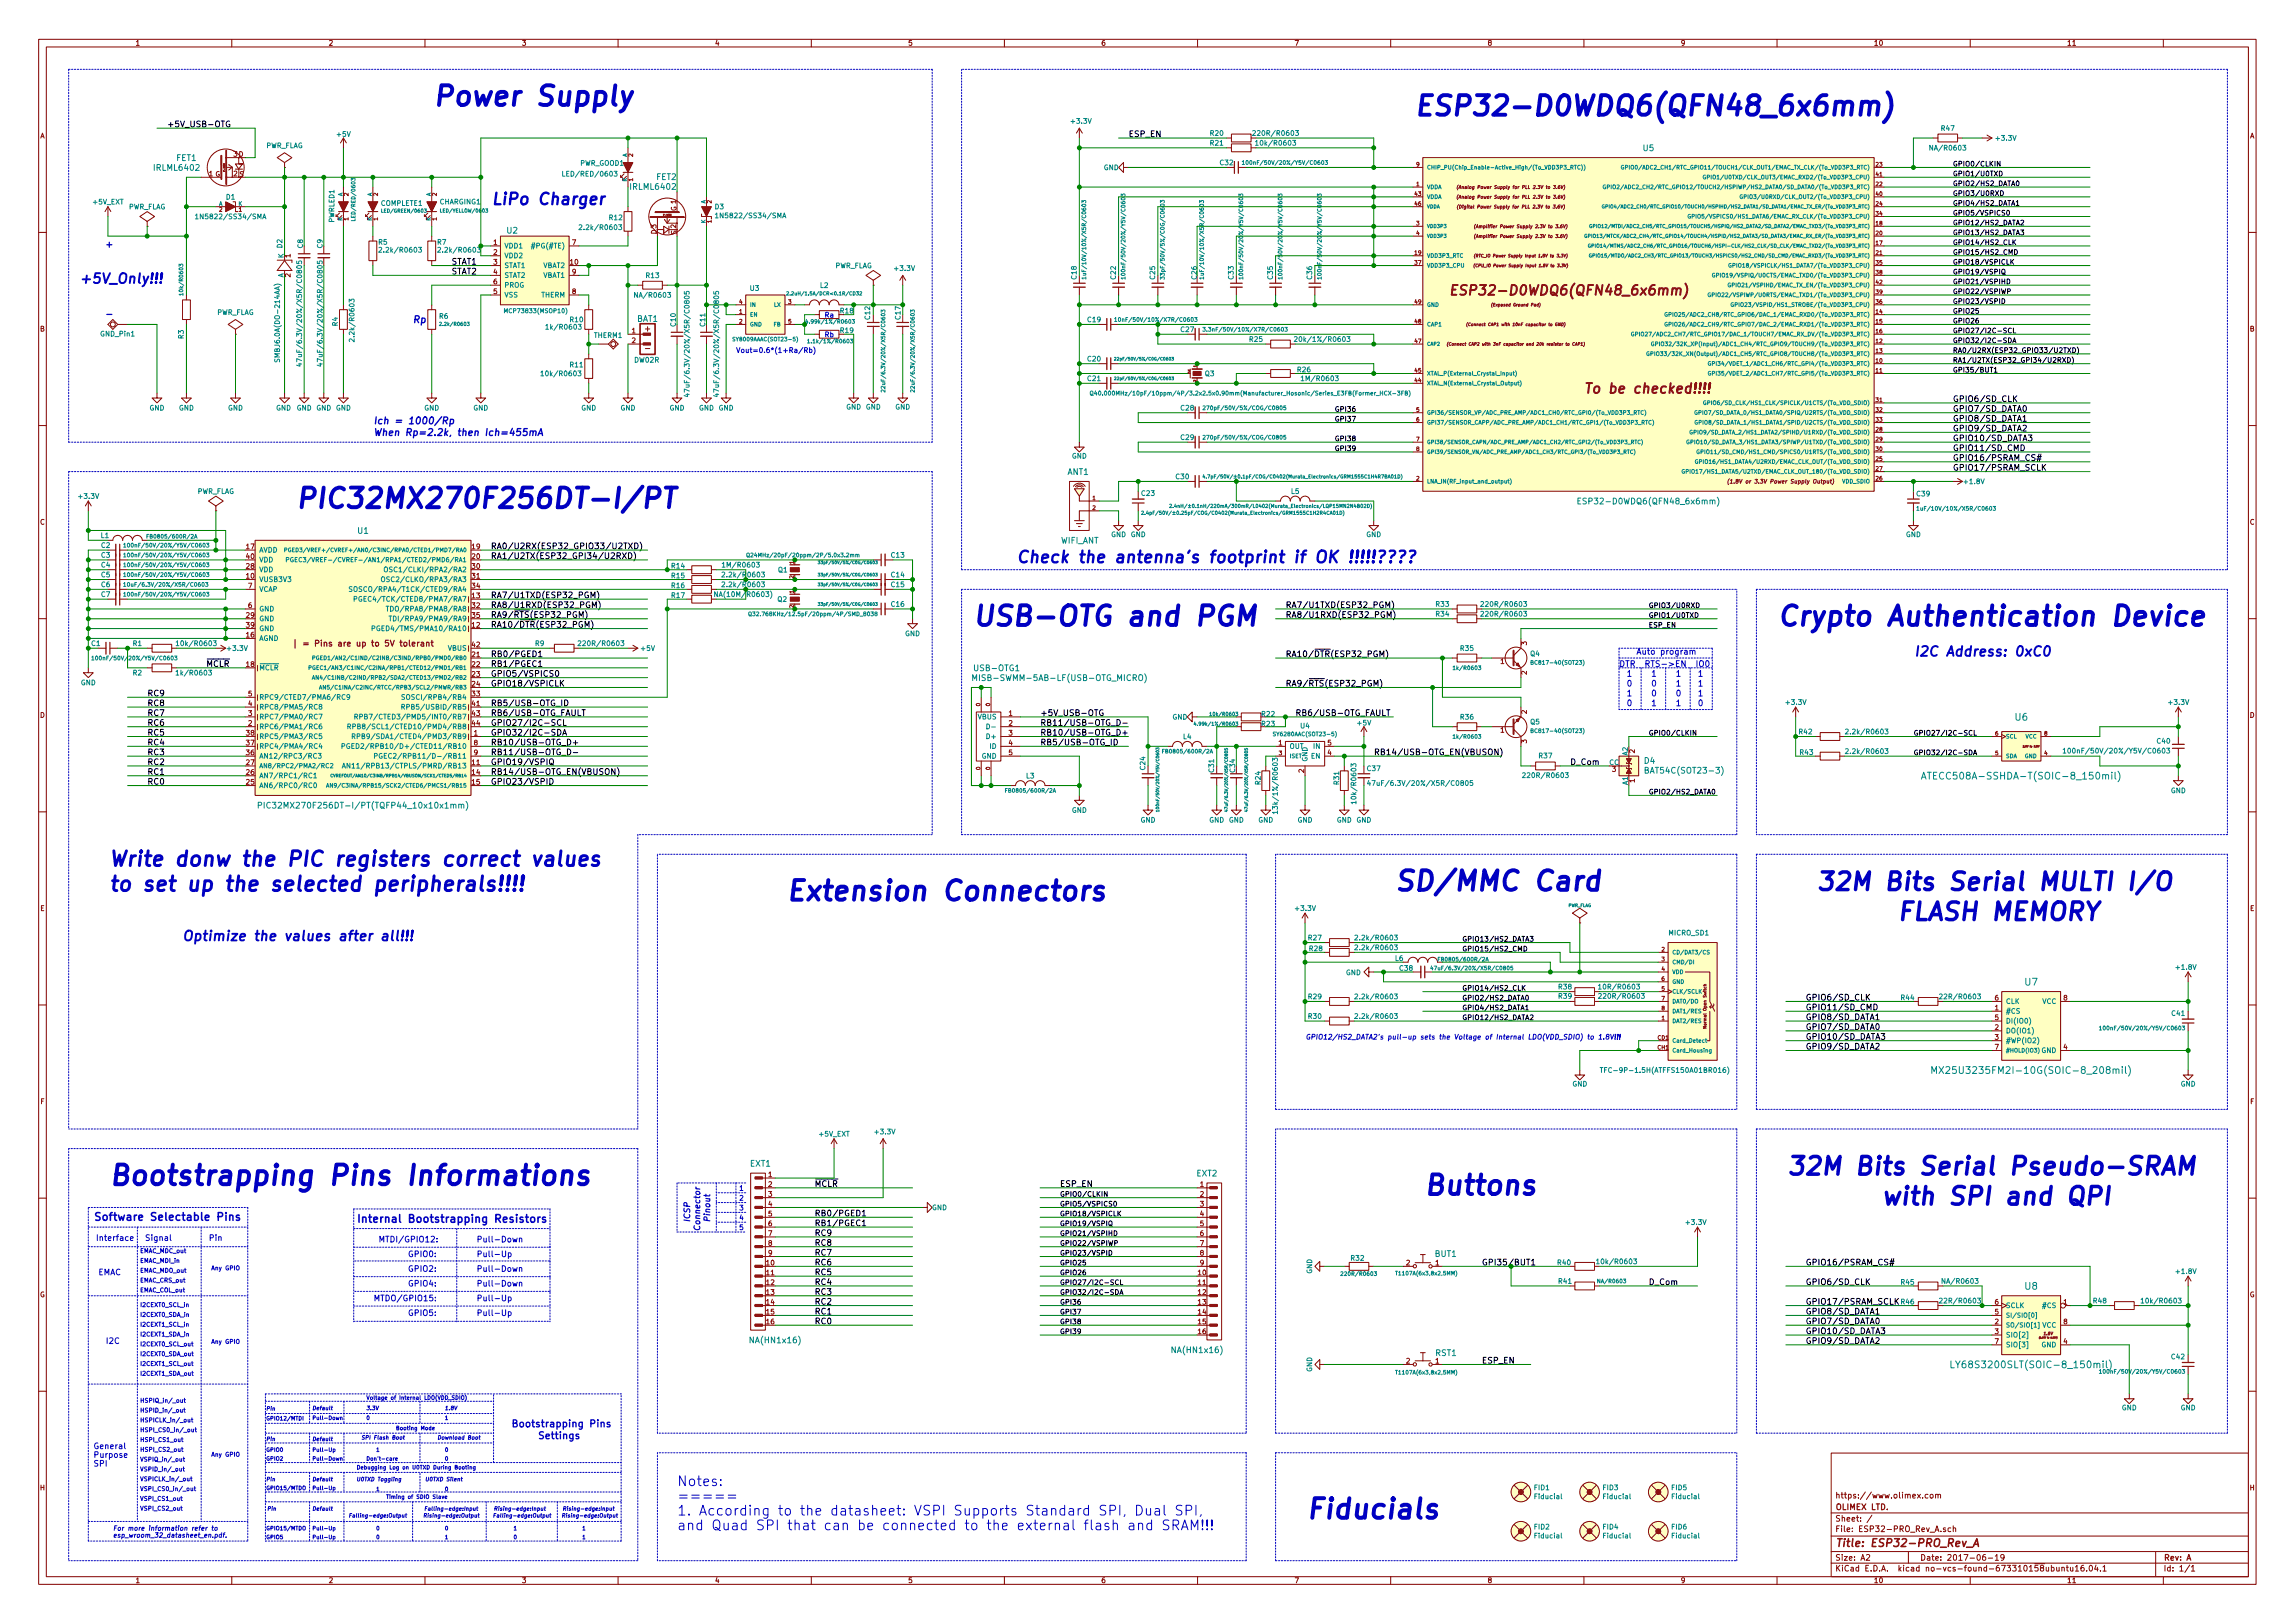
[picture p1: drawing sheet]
<svg xmlns="http://www.w3.org/2000/svg" width="594mm" height="420mm" viewBox="0 0 594 420" stroke-linecap="round" stroke-linejoin="round" font-family="sans-serif">
<defs><g id="words">
<g font-size="7.1" fill="#0000c2">
<text x="111.8" y="27.4">Power Supply</text>
<text x="365.8" y="30">ESP32-D0WDQ6(QFN48_6x6mm)</text>
<text x="76.2" y="131.6">PIC32MX270F256DT-I/PT</text>
<text x="251.5" y="162">USB-OTG and PGM</text>
<text x="459.7" y="162">Crypto Authentication Device</text>
<text x="203.2" y="233.2">Extension Connectors</text>
<text x="360.7" y="230.6">SD/MMC Card</text>
<text x="27.9" y="306.8">Bootstrapping Pins Informations</text>
<text x="368.3" y="309.4">Buttons</text>
<text x="337.8" y="393.2">Fiducials</text>
</g>
<g font-size="6.4" fill="#0000c2">
<text x="469.9" y="230.5">32M Bits Serial MULTI I/O</text>
<text x="480.5" y="238.3">FLASH MEMORY</text>
<text x="462.3" y="304.2">32M Bits Serial Pseudo-SRAM</text>
<text x="474.7" y="312">with SPI and QPI</text>
</g>
<g font-size="5.3" fill="#0000c2">
<text x="27.9" y="224.3">Write donw the PIC registers correct values</text>
<text x="27.9" y="230.8">to set up the selected peripherals!!!!</text>
</g>
<g font-size="4.2" fill="#0000c2">
<text x="127" y="53">LiPo Charger</text>
<text x="262.9" y="145.7">Check the antenna's footprint if OK !!!!!????</text>
</g>
<g font-size="3.5" fill="#0000c2">
<text x="20.3" y="73.4">+5V_Only!!!</text>
<text x="495.3" y="169.9">I2C Address: 0xC0</text>
<text x="47" y="243.6">Optimize the values after all!!!</text>
<text x="175.3" y="384.7">Notes:</text>
<text x="175.3" y="388.5">=====</text>
<text x="175.3" y="392.3">1. According to the datasheet: VSPI Supports Standard SPI, Dual SPI,</text>
<text x="175.3" y="396.2">and Quad SPI that can be connected to the external flash and SRAM!!!</text>
</g>
<g font-size="3.5" fill="#840000">
<text x="378.8" y="76.4">ESP32-D0WDQ6(QFN48_6x6mm)</text>
<text x="412.1" y="101.8">To be checked!!!!</text>
</g>
<g font-size="2.8" fill="#0000c2">
<text x="24.1" y="316">Software Selectable Pins</text>
<text x="92.2" y="316.5">Internal Bootstrapping Resistors</text>
</g>
<text font-size="2.8" fill="#840000" x="475" y="400.4">Title: ESP32-PRO_Rev_A</text>
<g font-size="2.5" fill="#0000c2">
<text x="106.7" y="83.6">Rp</text>
<text x="96.5" y="109.8">Ich = 1000/Rp</text>
<text x="96.5" y="112.8">When Rp=2.2k, then Ich=455mA</text>
<text x="132.2" y="369.5">Bootstrapping Pins</text>
<text x="135.7" y="372.6">Settings</text>
</g>
<g font-size="2.5" fill="#008484">
<text x="521.7" y="186.6">U6</text>
<text x="500.6" y="201.8">ATECC508A-SSHDA-T(SOIC-8_150mil)</text>
<text x="524.2" y="255.1">U7</text>
<text x="503.8" y="278">MX25U3235FM2I-10G(SOIC-8_208mil)</text>
<text x="524.2" y="333.9">U8</text>
<text x="507.4" y="354.2">LY68S3200SLT(SOIC-8_150mil)</text>
</g>
<text font-size="2.4" fill="#0000c2" x="27.1" y="64.1">+</text>
<g font-size="2.1">
<text x="43.2" y="32.9">+5V_USB-OTG</text>
<text x="292.1" y="35.5">ESP_EN</text>
<text x="116.8" y="68.5">STAT1</text>
<text x="116.8" y="71">STAT2</text>
<text x="505.5" y="104.1">GPIO6/SD_CLK</text>
<text x="505.5" y="106.6">GPIO7/SD_DATA0</text>
<text x="505.5" y="109.1">GPIO8/SD_DATA1</text>
<text x="505.5" y="111.7">GPIO9/SD_DATA2</text>
<text x="505.5" y="114.2">GPIO10/SD_DATA3</text>
<text x="505.5" y="116.8">GPIO11/SD_CMD</text>
<text x="505.5" y="119.3">GPIO16/PSRAM_CS#</text>
<text x="505.5" y="121.8">GPIO17/PSRAM_SCLK</text>
<text x="127" y="142.2">RA0/U2RX(ESP32_GPIO33/U2TXD)</text>
<text x="127" y="144.7">RA1/U2TX(ESP32_GPI34/U2RXD)</text>
<text x="127" y="154.9">RA7/U1TXD(ESP32_PGM)</text>
<text x="127" y="157.4">RA8/U1RXD(ESP32_PGM)</text>
<text x="127" y="159.9">RA9/RTS(ESP32_PGM)</text>
<text x="332.7" y="159.9">RA8/U1RXD(ESP32_PGM)</text>
<text x="332.7" y="157.4">RA7/U1TXD(ESP32_PGM)</text>
<text x="127" y="162.5">RA10/DTR(ESP32_PGM)</text>
<text x="53.3" y="172.6">MCLR</text>
<text x="127" y="172.6">RB1/PGEC1</text>
<text x="127" y="170.1">RB0/PGED1</text>
<text x="332.7" y="170.1">RA10/DTR(ESP32_PGM)</text>
<text x="127" y="175.2">GPIO5/VSPICS0</text>
<text x="127" y="177.7">GPIO18/VSPICLK</text>
<text x="332.7" y="177.7">RA9/RTS(ESP32_PGM)</text>
<text x="38.1" y="180.3">RC9</text>
<text x="38.1" y="182.8">RC8</text>
<text x="38.1" y="185.3">RC7</text>
<text x="127" y="182.8">RB5/USB-OTG_ID</text>
<text x="127" y="185.3">RB6/USB-OTG_FAULT</text>
<text x="269.2" y="185.3">+5V_USB-OTG</text>
<text x="335.3" y="185.3">RB6/USB-OTG_FAULT</text>
<text x="38.1" y="187.9">RC6</text>
<text x="38.1" y="190.4">RC5</text>
<text x="127" y="187.9">GPIO27/I2C-SCL</text>
<text x="127" y="190.4">GPIO32/I2C-SDA</text>
<text x="269.2" y="187.9">RB11/USB-OTG_D-</text>
<text x="269.2" y="190.4">RB10/USB-OTG_D+</text>
<text x="38.1" y="193">RC4</text>
<text x="38.1" y="195.5">RC3</text>
<text x="127" y="195.5">RB11/USB-OTG_D-</text>
<text x="127" y="193">RB10/USB-OTG_D+</text>
<text x="269.2" y="193">RB5/USB-OTG_ID</text>
<text x="355.6" y="195.5">RB14/USB-OTG_EN(VBUSON)</text>
<text x="38.1" y="198">RC2</text>
<text x="38.1" y="200.6">RC1</text>
<text x="38.1" y="203.1">RC0</text>
<text x="127" y="200.6">RB14/USB-OTG_EN(VBUSON)</text>
<text x="127" y="198">GPIO19/VSPIQ</text>
<text x="127" y="203.1">GPIO23/VSPID</text>
<text x="406.4" y="198">D_Com</text>
<text x="467.4" y="259">GPIO6/SD_CLK</text>
<text x="467.4" y="261.5">GPIO11/SD_CMD</text>
<text x="467.4" y="266.6">GPIO7/SD_DATA0</text>
<text x="467.4" y="269.2">GPIO10/SD_DATA3</text>
<text x="467.4" y="264.1">GPIO8/SD_DATA1</text>
<text x="467.4" y="271.7">GPIO9/SD_DATA2</text>
<text x="210.8" y="307.3">MCLR</text>
<text x="274.3" y="307.3">ESP_EN</text>
<text x="210.8" y="317.4">RB1/PGEC1</text>
<text x="210.8" y="314.9">RB0/PGED1</text>
<text x="210.8" y="320">RC9</text>
<text x="210.8" y="322.5">RC8</text>
<text x="210.8" y="325">RC7</text>
<text x="210.8" y="327.6">RC6</text>
<text x="467.4" y="327.6">GPIO16/PSRAM_CS#</text>
<text x="210.8" y="330.1">RC5</text>
<text x="210.8" y="332.7">RC4</text>
<text x="210.8" y="335.2">RC3</text>
<text x="426.7" y="332.7">D_Com</text>
<text x="467.4" y="332.7">GPIO6/SD_CLK</text>
<text x="210.8" y="337.7">RC2</text>
<text x="210.8" y="340.3">RC1</text>
<text x="467.4" y="337.7">GPIO17/PSRAM_SCLK</text>
<text x="467.4" y="340.3">GPIO8/SD_DATA1</text>
<text x="210.8" y="342.8">RC0</text>
<text x="467.4" y="342.8">GPIO7/SD_DATA0</text>
<text x="467.4" y="345.4">GPIO10/SD_DATA3</text>
<text x="467.4" y="347.9">GPIO9/SD_DATA2</text>
<text x="383.5" y="353">ESP_EN</text>
</g>
<g font-size="2.1" fill="#008484">
<text x="45.7" y="41.6">FET1</text>
<text x="425.4" y="39.1">U5</text>
<text x="40.1" y="44.2">IRLML6402</text>
<text x="169.9" y="46.6">FET2</text>
<text x="163.4" y="49.1">IRLML6402</text>
<text x="131.2" y="60.4">U2</text>
<text x="164.9" y="83.3">BAT1</text>
<text x="276.3" y="122.9">ANT1</text>
<text x="410.2" y="130.5">ESP32-D0WDQ6(QFN48_6x6mm)</text>
<text x="92.6" y="138.2">U1</text>
<text x="274.5" y="140.7">WIFI_ANT</text>
<text x="252.5" y="173.7">USB-OTG1</text>
<text x="253.9" y="176.3">MISB-SWMM-5AB-LF(USB-OTG_MICRO)</text>
<text x="425.7" y="197.7">D4</text>
<text x="426.8" y="200.2">BAT54C(SOT23-3)</text>
<text x="70.2" y="209.3">PIC32MX270F256DT-I/PT(TQFP44_10x10x1mm)</text>
<text x="194.2" y="302">EXT1</text>
<text x="309.8" y="304.5">EXT2</text>
<text x="371.5" y="325.4">BUT1</text>
<text x="194.5" y="347.7">NA(HN1x16)</text>
<text x="303.8" y="350.3">NA(HN1x16)</text>
<text x="371.6" y="351">RST1</text>
</g>
<g font-size="2.1" fill="#840000">
<text x="167" y="85.8">+</text>
<text x="167.3" y="90.9">-</text>
<text x="79.7" y="167.4">| = Pins are up to 5V tolerant</text>
<text x="475" y="387.9">https://www.olimex.com</text>
<text x="475" y="393.9">Sheet: /</text>
<text x="475" y="390.9">OLIMEX LTD.</text>
<text x="475" y="396.6">File: ESP32-PRO_Rev_A.sch</text>
<text x="475" y="406.8">KiCad E.D.A. kicad no-vcs-found-673310158ubuntu16.04.1</text>
<text x="475" y="404">Size: A2</text>
<text x="497" y="404">Date: 2017-06-19</text>
<text x="560" y="404">Rev: A</text>
<text x="560" y="406.8">Id: 1/1</text>
</g>
<g font-size="2.1" fill="#0000c2">
<text x="419.1" y="172.6">DTR RTS-&gt;EN IO0</text>
<text x="423.5" y="169.5">Auto program</text>
<text x="421" y="175.2">1</text>
<text x="421" y="177.7">0</text>
<text x="427.4" y="175.2">1</text>
<text x="427.4" y="177.7">0</text>
<text x="433.7" y="175.2">1</text>
<text x="433.7" y="177.7">1</text>
<text x="439.4" y="175.2">1</text>
<text x="439.4" y="177.7">1</text>
<text x="421" y="180.3">1</text>
<text x="421" y="182.8">0</text>
<text x="427.4" y="180.3">0</text>
<text x="427.4" y="182.8">1</text>
<text x="433.7" y="180.3">0</text>
<text x="433.7" y="182.8">1</text>
<text x="439.4" y="180.3">1</text>
<text x="439.4" y="182.8">0</text>
<text x="178.6" y="317.8" transform="rotate(-90 178.6 317.8)">ICSP</text>
<text x="183.8" y="317.8" transform="rotate(-90 183.8 317.8)">Pinout</text>
<text x="24.8" y="321.2">Interface</text>
<text x="37.5" y="321.2">Signal</text>
<text x="54" y="321.2">Pin</text>
<text x="97.9" y="321.6">MTDI/GPIO12:</text>
<text x="123.3" y="321.6">Pull-Down</text>
<text x="181.2" y="318.9" transform="rotate(-90 181.2 318.9)">Connector</text>
<text x="105.5" y="325.4">GPIO0:</text>
<text x="105.5" y="329.2">GPIO2:</text>
<text x="123.3" y="325.4">Pull-Up</text>
<text x="123.3" y="329.2">Pull-Down</text>
<text x="25.4" y="330.1">EMAC</text>
<text x="105.5" y="333">GPIO4:</text>
<text x="123.3" y="333">Pull-Down</text>
<text x="96.6" y="336.8">MTDO/GPIO15:</text>
<text x="105.5" y="340.7">GPIO5:</text>
<text x="123.3" y="336.8">Pull-Up</text>
<text x="123.3" y="340.7">Pull-Up</text>
<text x="27.3" y="347.9">I2C</text>
<text x="24.1" y="375.1">General</text>
<text x="24.1" y="377.4">Purpose</text>
<text x="24.1" y="379.6">SPI</text>
</g>
<text font-size="2.1" fill="#008400" x="383.5" y="327.6">GPI35/BUT1</text>
<g font-size="1.8" fill="#840000">
<text x="35" y="11.8">1</text>
<text x="85" y="11.8">2</text>
<text x="135" y="11.8">3</text>
<text x="185" y="11.8">4</text>
<text x="235" y="11.8">5</text>
<text x="285" y="11.8">6</text>
<text x="335" y="11.8">7</text>
<text x="385" y="11.8">8</text>
<text x="435" y="11.8">9</text>
<text x="485" y="11.8">10</text>
<text x="535" y="11.8">11</text>
<text x="10.4" y="35.8">A</text>
<text x="582.4" y="35.8">A</text>
<text x="60.5" y="40.6">3 D</text>
<text x="54.1" y="45.6">1 G</text>
<text x="60.5" y="45.6">2</text>
<text x="62" y="45.8">S</text>
<text x="175" y="59.1" transform="rotate(-90 175 59.1)">2</text>
<text x="175.1" y="54.7" transform="rotate(-90 175.1 54.7)">G 1</text>
<text x="127.8" y="63.4">1</text>
<text x="127.8" y="66">2</text>
<text x="148.1" y="63.4">7</text>
<text x="170" y="60.7" transform="rotate(-90 170 60.7)">D 3</text>
<text x="175.1" y="60.8" transform="rotate(-90 175.1 60.8)">S</text>
<text x="75.2" y="71.8" transform="rotate(-90 75.2 71.8)">2</text>
<text x="75.2" y="66.7" transform="rotate(-90 75.2 66.7)">1</text>
<text x="127.8" y="68.5">3</text>
<text x="127.8" y="71">4</text>
<text x="147.7" y="68.5">10</text>
<text x="148.1" y="71">9</text>
<text x="127.8" y="76.1">5</text>
<text x="127.8" y="73.6">6</text>
<text x="148.1" y="76.1">8</text>
<text x="10.4" y="85.8">B</text>
<text x="163.6" y="86.3">1</text>
<text x="163.6" y="88.8">2</text>
<text x="582.4" y="85.8">B</text>
<text x="10.4" y="135.8">C</text>
<text x="582.4" y="135.8">C</text>
<text x="63.8" y="142.2">17</text>
<text x="122.2" y="142.2">19</text>
<text x="63.8" y="149.8">10</text>
<text x="63.8" y="144.7">40</text>
<text x="63.8" y="147.2">28</text>
<text x="122.2" y="144.7">20</text>
<text x="122.2" y="147.2">30</text>
<text x="122.2" y="149.8">31</text>
<text x="64.3" y="152.3">7</text>
<text x="122.2" y="154.9">13</text>
<text x="122.2" y="152.3">34</text>
<text x="63.8" y="159.9">29</text>
<text x="64.3" y="157.4">6</text>
<text x="122.2" y="157.4">32</text>
<text x="122.2" y="159.9">35</text>
<text x="63.8" y="165">16</text>
<text x="63.8" y="162.5">39</text>
<text x="122.2" y="162.5">12</text>
<text x="122.2" y="167.6">42</text>
<text x="395.2" y="167" transform="rotate(-90 395.2 167)">3</text>
<text x="63.8" y="172.6">18</text>
<text x="122.2" y="170.1">21</text>
<text x="122.2" y="172.6">22</text>
<text x="388.4" y="171.9">1</text>
<text x="122.2" y="175.2">23</text>
<text x="122.2" y="177.7">24</text>
<text x="395.2" y="174.6" transform="rotate(-90 395.2 174.6)">2</text>
<text x="10.4" y="185.8">D</text>
<text x="64.3" y="185.3">3</text>
<text x="64.3" y="182.8">4</text>
<text x="64.3" y="180.3">5</text>
<text x="122.2" y="182.8">41</text>
<text x="122.2" y="180.3">33</text>
<text x="122.2" y="185.3">43</text>
<text x="261.1" y="185.3">1</text>
<text x="395.2" y="184.8" transform="rotate(-90 395.2 184.8)">2</text>
<text x="582.4" y="185.8">D</text>
<text x="63.8" y="190.4">38</text>
<text x="64.3" y="187.9">2</text>
<text x="122.2" y="187.9">44</text>
<text x="122.7" y="190.4">1</text>
<text x="261.1" y="187.9">2</text>
<text x="261.1" y="190.4">3</text>
<text x="388.4" y="189.7">1</text>
<text x="63.8" y="195.5">36</text>
<text x="63.8" y="193">37</text>
<text x="122.7" y="193">8</text>
<text x="122.7" y="195.5">9</text>
<text x="261.1" y="193">4</text>
<text x="261.1" y="195.5">5</text>
<text x="331" y="193">1</text>
<text x="343.7" y="195.5">4</text>
<text x="343.7" y="193">5</text>
<text x="395.2" y="192.4" transform="rotate(-90 395.2 192.4)">3</text>
<text x="423.2" y="195" transform="rotate(-90 423.2 195)">2</text>
<text x="63.8" y="203.1">25</text>
<text x="63.8" y="200.6">26</text>
<text x="63.8" y="198">27</text>
<text x="122.2" y="198">11</text>
<text x="122.2" y="200.6">14</text>
<text x="122.2" y="203.1">15</text>
<text x="337.6" y="200" transform="rotate(-90 337.6 200)">2</text>
<text x="417.3" y="199.8">3</text>
<text x="423.2" y="202.6" transform="rotate(-90 423.2 202.6)">1</text>
<text x="10.4" y="235.8">E</text>
<text x="582.4" y="235.8">E</text>
<text x="516.4" y="261.5">1</text>
<text x="516.4" y="259">6</text>
<text x="534.2" y="259">8</text>
<text x="516.4" y="266.6">2</text>
<text x="516.4" y="269.2">3</text>
<text x="516.4" y="264.1">5</text>
<text x="516.4" y="271.7">7</text>
<text x="534.2" y="271.7">4</text>
<text x="10.5" y="285.8">F</text>
<text x="582.5" y="285.8">F</text>
<text x="198.9" y="304.7">1</text>
<text x="198.9" y="307.3">2</text>
<text x="198.9" y="309.8">3</text>
<text x="310.7" y="307.3">1</text>
<text x="310.7" y="309.8">2</text>
<text x="198.9" y="312.3">4</text>
<text x="198.9" y="314.9">5</text>
<text x="198.9" y="317.4">6</text>
<text x="310.7" y="312.3">3</text>
<text x="310.7" y="314.9">4</text>
<text x="310.7" y="317.4">5</text>
<text x="198.9" y="320">7</text>
<text x="198.9" y="322.5">8</text>
<text x="310.7" y="320">6</text>
<text x="310.7" y="322.5">7</text>
<text x="198.4" y="327.6">10</text>
<text x="198.9" y="325">9</text>
<text x="310.7" y="325">8</text>
<text x="310.7" y="327.6">9</text>
<text x="364" y="327.6">2</text>
<text x="371.6" y="327.6">1</text>
<text x="10.3" y="335.8">G</text>
<text x="198.4" y="330.1">11</text>
<text x="198.4" y="332.7">12</text>
<text x="198.4" y="335.2">13</text>
<text x="310.2" y="330.1">10</text>
<text x="310.2" y="332.7">11</text>
<text x="310.2" y="335.2">12</text>
<text x="582.3" y="335.8">G</text>
<text x="198.4" y="337.7">14</text>
<text x="198.4" y="340.3">15</text>
<text x="310.2" y="337.7">13</text>
<text x="310.2" y="340.3">14</text>
<text x="516.4" y="340.3">5</text>
<text x="516.4" y="337.7">6</text>
<text x="534.2" y="337.7">1</text>
<text x="198.4" y="342.8">16</text>
<text x="310.2" y="342.8">15</text>
<text x="310.2" y="345.4">16</text>
<text x="516.4" y="342.8">2</text>
<text x="516.4" y="345.4">3</text>
<text x="516.4" y="347.9">7</text>
<text x="534.2" y="347.9">4</text>
<text x="534.2" y="342.8">8</text>
<text x="364" y="353">2</text>
<text x="371.6" y="353">1</text>
<text x="10.4" y="385.8">H</text>
<text x="582.4" y="385.8">H</text>
<text x="35" y="409.8">1</text>
<text x="85" y="409.8">2</text>
<text x="135" y="409.8">3</text>
<text x="185" y="409.8">4</text>
<text x="235" y="409.8">5</text>
<text x="285" y="409.8">6</text>
<text x="335" y="409.8">7</text>
<text x="385" y="409.8">8</text>
<text x="435" y="409.8">9</text>
<text x="485" y="409.8">10</text>
<text x="535" y="409.8">11</text>
</g>
<g font-size="1.8" fill="#008484">
<text x="87.3" y="35.4">+5V</text>
<text x="277.4" y="32">+3.3V</text>
<text x="313.3" y="35.1">R20</text>
<text x="325.2" y="35.1">220R/R0603</text>
<text x="502.6" y="33.9">R47</text>
<text x="68.7" y="38.3">PWR_FLAG</text>
<text x="313.3" y="37.7">R21</text>
<text x="325.9" y="37.7">10k/R0603</text>
<text x="500.1" y="39">NA/R0603</text>
<text x="516.8" y="36.4">+3.3V</text>
<text x="146.6" y="45.7">LED/RED/0603</text>
<text x="150.1" y="42.9">PWR_GOOD1</text>
<text x="285.7" y="44">GND</text>
<text x="315.9" y="42.8">C32</text>
<text x="24.1" y="52.9">+5V_EXT</text>
<text x="58.6" y="51.7">D1</text>
<text x="98.6" y="53.3">COMPLETE1</text>
<text x="113.8" y="52.9">CHARGING1</text>
<text x="33.1" y="54.2">PWR_FLAG</text>
<text x="51.9" y="56.7">1N5822/SS34/SMA</text>
<text x="86.5" y="57.6" transform="rotate(-90 86.5 57.6)">PWRLED1</text>
<text x="150.9" y="59.5">2.2k/R0603</text>
<text x="157.8" y="57">R12</text>
<text x="185.1" y="54.2">D3</text>
<text x="186.5" y="56.5">1N5822/SS34/SMA</text>
<text x="73.1" y="64.2" transform="rotate(-90 73.1 64.2)">D2</text>
<text x="78.4" y="64.2" transform="rotate(-90 78.4 64.2)">C8</text>
<text x="83.5" y="64.2" transform="rotate(-90 83.5 64.2)">C9</text>
<text x="98" y="63.3">R5</text>
<text x="99" y="65.4">2.2k/R0603</text>
<text x="113.2" y="63.3">R7</text>
<text x="114.3" y="65.4">2.2k/R0603</text>
<text x="130.5" y="64.3">VDD1</text>
<text x="138.4" y="64.3">#PG(#TE)</text>
<text x="73.4" y="71.9" transform="rotate(-90 73.4 71.9)">A</text>
<text x="73.4" y="66.8" transform="rotate(-90 73.4 66.8)">K</text>
<text x="130.5" y="66.8">VDD2</text>
<text x="130.5" y="69.4">STAT1</text>
<text x="130.5" y="71.9">STAT2</text>
<text x="140.6" y="71.9">VBAT1</text>
<text x="140.6" y="69.4">VBAT2</text>
<text x="167.3" y="72">R13</text>
<text x="216" y="69.4">PWR_FLAG</text>
<text x="231.7" y="70.1">+3.3V</text>
<text x="130.5" y="77">VSS</text>
<text x="130.5" y="74.5">PROG</text>
<text x="140.1" y="77">THERM</text>
<text x="164.8" y="77.1">NA/R0603</text>
<text x="194.2" y="75.3">U3</text>
<text x="212.3" y="74.5">L2</text>
<text x="278.7" y="72.3" transform="rotate(-90 278.7 72.3)">C18</text>
<text x="288.8" y="72.3" transform="rotate(-90 288.8 72.3)">C22</text>
<text x="299" y="72.3" transform="rotate(-90 299 72.3)">C25</text>
<text x="309.8" y="72.3" transform="rotate(-90 309.8 72.3)">C26</text>
<text x="319.3" y="72.3" transform="rotate(-90 319.3 72.3)">C33</text>
<text x="329.5" y="72.3" transform="rotate(-90 329.5 72.3)">C35</text>
<text x="339.6" y="72.3" transform="rotate(-90 339.6 72.3)">C36</text>
<text x="56" y="81.5">PWR_FLAG</text>
<text x="113.7" y="82.5">R6</text>
<text x="147.6" y="83.4">R10</text>
<text x="225.2" y="82.7" transform="rotate(-90 225.2 82.7)">C12</text>
<text x="233.1" y="82.7" transform="rotate(-90 233.1 82.7)">C17</text>
<text x="281.6" y="83.4">C19</text>
<text x="26.1" y="87.1">GND_Pin1</text>
<text x="47.5" y="87.7" transform="rotate(-90 47.5 87.7)">R3</text>
<text x="87.4" y="84.4" transform="rotate(-90 87.4 84.4)">R4</text>
<text x="91.7" y="87.5" transform="rotate(-90 91.7 87.5)">2.2k/R0603</text>
<text x="142" y="85.3">1k/R0603</text>
<text x="153.8" y="87.5">THERM1</text>
<text x="174.9" y="84.4" transform="rotate(-90 174.9 84.4)">C10</text>
<text x="182.5" y="84.4" transform="rotate(-90 182.5 84.4)">C11</text>
<text x="305.7" y="85.9">C27</text>
<text x="323.5" y="88.5">R25</text>
<text x="336.4" y="88.5">20k/1%/R0603</text>
<text x="72.4" y="92.9" transform="rotate(-90 72.4 92.9)">SMBJ6.0A(DO-214AA)</text>
<text x="78.2" y="92.1" transform="rotate(-90 78.2 92.1)">47uF/6.3V/20%/X5R/C0805</text>
<text x="83.5" y="92.1" transform="rotate(-90 83.5 92.1)">47uF/6.3V/20%/X5R/C0805</text>
<text x="147.6" y="95.1">R11</text>
<text x="164.3" y="93.8">DW02R</text>
<text x="281.6" y="93.6">C20</text>
<text x="140.9" y="97.4">10k/R0603</text>
<text x="178.5" y="100" transform="rotate(-90 178.5 100)">47uF/6.3V/20%/X5R/C0805</text>
<text x="186.1" y="100" transform="rotate(-90 186.1 100)">47uF/6.3V/20%/X5R/C0805</text>
<text x="281.6" y="98.6">C21</text>
<text x="312" y="97.4">Q3</text>
<text x="335.9" y="96.4">R26</text>
<text x="337.6" y="98.6">1M/R0603</text>
<text x="38.7" y="106.3">GND</text>
<text x="46.3" y="106.3">GND</text>
<text x="59" y="106.3">GND</text>
<text x="71.5" y="106.3">GND</text>
<text x="76.8" y="106.3">GND GND GND</text>
<text x="109.8" y="106.3">GND</text>
<text x="122.5" y="106.3">GND</text>
<text x="150.4" y="106.3">GND</text>
<text x="160.6" y="106.3">GND</text>
<text x="173.3" y="106.3">GND</text>
<text x="180.9" y="106.3">GND GND</text>
<text x="219" y="106">GND GND</text>
<text x="231.7" y="106">GND</text>
<text x="305.7" y="106.3">C28</text>
<text x="305.7" y="113.9">C29</text>
<text x="277.4" y="118.7">GND</text>
<text x="304.4" y="124">C30</text>
<text x="508.6" y="125.3">+1.8V</text>
<text x="20.5" y="129.1">+3.3V</text>
<text x="50.9" y="127.9">PWR_FLAG</text>
<text x="295.6" y="128.4">C23</text>
<text x="334.3" y="127.9">L5</text>
<text x="496.2" y="128.5">C39</text>
<text x="26.2" y="139.3">L1</text>
<text x="26.2" y="141.8">C2</text>
<text x="67.1" y="143">AVDD</text>
<text x="287.6" y="139">GND GND</text>
<text x="353.6" y="139">GND</text>
<text x="493.3" y="139">GND</text>
<text x="26.2" y="146.9">C4</text>
<text x="26.2" y="144.4">C3</text>
<text x="26.2" y="149.4">C5</text>
<text x="67.1" y="145.6">VDD</text>
<text x="67.1" y="148.1">VDD</text>
<text x="102.2" y="148.1">OSC1/CLKI/RPA2/RA2</text>
<text x="173.9" y="149.7">R15</text>
<text x="173.9" y="147.2">R14</text>
<text x="187.7" y="146.9">1M/R0603</text>
<text x="187.8" y="149.4">2.2k/R0603</text>
<text x="201.5" y="148.2">Q1</text>
<text x="230.8" y="144.4">C13</text>
<text x="230.8" y="149.4">C14</text>
<text x="26.2" y="152">C6</text>
<text x="26.2" y="154.5">C7</text>
<text x="67.1" y="153.2">VCAP</text>
<text x="67.1" y="150.7">VUSB3V3</text>
<text x="93.9" y="153.2">SOSCO/RPA4/T1CK/CTED9/RA4</text>
<text x="95" y="155.7">PGEC4/TCK/CTED8/PMA7/RA7</text>
<text x="101.3" y="150.7">OSC2/CLKO/RPA3/RA3</text>
<text x="173.9" y="154.8">R17</text>
<text x="173.9" y="152.2">R16</text>
<text x="186" y="154.5">NA(10M/R0603)</text>
<text x="187.8" y="152">2.2k/R0603</text>
<text x="201.3" y="155.8">Q2</text>
<text x="230.8" y="152">C15</text>
<text x="67.1" y="158.3">GND</text>
<text x="67.1" y="160.8">GND</text>
<text x="102.5" y="158.3">TDO/RPA8/PMA8/RA8</text>
<text x="103.4" y="160.8">TDI/RPA9/PMA9/RA9</text>
<text x="230.8" y="157.1">C16</text>
<text x="371.8" y="157.1">R33</text>
<text x="371.8" y="159.6">R34</text>
<text x="384.3" y="157.1">220R/R0603</text>
<text x="384.3" y="159.6">220R/R0603</text>
<text x="23.7" y="167.2">C1</text>
<text x="34.4" y="167.2">R1</text>
<text x="46.5" y="167.2">10k/R0603</text>
<text x="67.1" y="165.9">AGND</text>
<text x="67.1" y="163.4">GND</text>
<text x="99.3" y="163.4">PGED4/TMS/PMA10/RA10</text>
<text x="138.6" y="167.2">R9</text>
<text x="150.6" y="167.2">220R/R0603</text>
<text x="234.3" y="164.7">GND</text>
<text x="59" y="168.5">+3.3V</text>
<text x="67.1" y="173.5">MCLR</text>
<text x="116" y="168.4">VBUS</text>
<text x="166" y="168.5">+5V</text>
<text x="378.1" y="168.5">R35</text>
<text x="396.2" y="169.9">Q4</text>
<text x="20.9" y="177.4">GND</text>
<text x="34.4" y="174.8">R2</text>
<text x="46.3" y="174.8">1k/R0603</text>
<text x="67.1" y="183.7">RPC8/PMA5/RC8</text>
<text x="67.1" y="181.1">RPC9/CTED7/PMA6/RC9</text>
<text x="106.2" y="183.7">RPB5/USBID/RB5</text>
<text x="106.2" y="181.1">SOSCI/RPB4/RB4</text>
<text x="326.6" y="185.5">R22</text>
<text x="462.5" y="182.5">+3.3V</text>
<text x="561.5" y="182.5">+3.3V</text>
<text x="67.1" y="188.8">RPC6/PMA1/RC6</text>
<text x="67.1" y="186.2">RPC7/PMA0/RC7</text>
<text x="67.1" y="191.3">RPC5/PMA3/RC5</text>
<text x="94.5" y="188.8">RPB8/SCL1/CTED10/PMD4/RB8</text>
<text x="95.2" y="191.3">RPB9/SDA1/CTED4/PMD3/RB9</text>
<text x="96.1" y="186.2">RPB7/CTED3/PMD5/INT0/RB7</text>
<text x="253.2" y="186.2">VBUS</text>
<text x="255.8" y="191.3">D+</text>
<text x="303.5" y="186.3">GND</text>
<text x="306.3" y="191.4">L4</text>
<text x="326.6" y="188.1">R23</text>
<text x="336.7" y="188.6">U4</text>
<text x="351.5" y="187.8">+5V</text>
<text x="378.1" y="186.3">R36</text>
<text x="396.2" y="187.5">Q5</text>
<text x="465.7" y="190.1">R42</text>
<text x="478.7" y="190.1">2.2k/R0603</text>
<text x="67.1" y="196.4">AN12/RPC3/RC3</text>
<text x="67.1" y="193.8">RPC4/PMA4/RC4</text>
<text x="93.6" y="193.8">PGED2/RPB10/D+/CTED11/RB10</text>
<text x="101.3" y="196.4">PGEC2/RPB11/D-/RB11</text>
<text x="254.1" y="196.4">GND</text>
<text x="256.3" y="193.8">ID</text>
<text x="333.8" y="193.8">OUT</text>
<text x="338.5" y="197.3" transform="rotate(-90 338.5 197.3)">GND</text>
<text x="339.4" y="196.4">EN</text>
<text x="340.1" y="193.8">IN</text>
<text x="398.4" y="196.3">R37</text>
<text x="421.4" y="195.6" transform="rotate(-90 421.4 195.6)">A2</text>
<text x="466" y="195.4">R43</text>
<text x="478.7" y="195.2">2.2k/R0603</text>
<text x="536.7" y="195">100nF/50V/20%/Y5V/C0603</text>
<text x="558.4" y="192.5">C40</text>
<text x="67.1" y="201.5">AN7/RPC1/RC1</text>
<text x="93.2" y="198.9">AN11/RPB13/CTPLS/PMRD/RB13</text>
<text x="265.7" y="201.5">L3</text>
<text x="296.5" y="199.3" transform="rotate(-90 296.5 199.3)">C24</text>
<text x="314.2" y="199.9" transform="rotate(-90 314.2 199.9)">C31</text>
<text x="319.7" y="199.9" transform="rotate(-90 319.7 199.9)">C34</text>
<text x="326.3" y="203.1" transform="rotate(-90 326.3 203.1)">R24</text>
<text x="346.6" y="203.1" transform="rotate(-90 346.6 203.1)">R31</text>
<text x="354" y="199.6">C37</text>
<text x="356.7" y="203.4">47uF/6.3V/20%/X5R/C0805</text>
<text x="395.1" y="201.4">220R/R0603</text>
<text x="416.6" y="198">CC</text>
<text x="421.4" y="203.2" transform="rotate(-90 421.4 203.2)">A1</text>
<text x="67.1" y="204">AN6/RPC0/RC0</text>
<text x="330.8" y="209.3" transform="rotate(-90 330.8 209.3)">13k/1%/R0603</text>
<text x="351.1" y="207.2" transform="rotate(-90 351.1 207.2)">10k/R0603</text>
<text x="561.9" y="205.3">GND</text>
<text x="277.4" y="210.4">GND</text>
<text x="295.2" y="212.9">GND</text>
<text x="313" y="212.9">GND GND</text>
<text x="325.7" y="212.9">GND</text>
<text x="335.9" y="212.9">GND</text>
<text x="346" y="212.9">GND GND</text>
<text x="335.5" y="235.8">+3.3V</text>
<text x="338.7" y="243.4">R27</text>
<text x="351.7" y="246">2.2k/R0603</text>
<text x="351.7" y="243.4">2.2k/R0603</text>
<text x="432" y="242.2">MICRO_SD1</text>
<text x="339" y="246.2">R28</text>
<text x="361.2" y="248.8">L6</text>
<text x="362.4" y="251.3">C38</text>
<text x="563.4" y="251">+1.8V</text>
<text x="348.4" y="252.4">GND</text>
<text x="403.5" y="256.1">R38</text>
<text x="414.6" y="256.1">10R/R0603</text>
<text x="338.7" y="258.7">R29</text>
<text x="338.7" y="263.7">R30</text>
<text x="351.7" y="258.7">2.2k/R0603</text>
<text x="351.7" y="263.7">2.2k/R0603</text>
<text x="403.5" y="258.5">R39</text>
<text x="414.8" y="258.5">220R/R0603</text>
<text x="492.2" y="258.9">R44</text>
<text x="502.9" y="258.7">22R/R0603</text>
<text x="519.2" y="262.4">#CS</text>
<text x="519.2" y="259.9">CLK</text>
<text x="528.7" y="259.9">VCC</text>
<text x="562.2" y="263">C41</text>
<text x="519.2" y="267.5">DO(IO1)</text>
<text x="519.2" y="265">DI(IO0)</text>
<text x="519.2" y="270">#WP(IO2)</text>
<text x="528.4" y="272.6">GND</text>
<text x="407" y="281.3">GND</text>
<text x="416.4" y="277.7">TFC-9P-1.5H(ATFFS150A01BR016)</text>
<text x="564.5" y="281.3">GND</text>
<text x="226.6" y="293.6">+3.3V</text>
<text x="212.1" y="294.2">+5V_EXT</text>
<text x="241.2" y="313.3">GND</text>
<text x="436.6" y="317.1">+3.3V</text>
<text x="339.6" y="329.8" transform="rotate(-90 339.6 329.8)">GND</text>
<text x="349.8" y="326.4">R32</text>
<text x="403.3" y="327.5">R40</text>
<text x="414.1" y="327.2">10k/R0603</text>
<text x="563.4" y="329.8">+1.8V</text>
<text x="403.5" y="332.3">R41</text>
<text x="492.2" y="332.6">R45</text>
<text x="503.3" y="332.3">NA/R0603</text>
<text x="492.2" y="337.7">R46</text>
<text x="502.9" y="337.4">22R/R0603</text>
<text x="519.2" y="338.6">SCLK</text>
<text x="529" y="338.6">#CS</text>
<text x="541.9" y="337.4">R48</text>
<text x="555.1" y="337.4">10k/R0603</text>
<text x="519.2" y="346.2">SIO[2]</text>
<text x="528.7" y="343.7">VCC</text>
<text x="519.2" y="348.8">SIO[3]</text>
<text x="528.4" y="348.8">GND</text>
<text x="562.2" y="351.9">C42</text>
<text x="339.6" y="355.2" transform="rotate(-90 339.6 355.2)">GND</text>
<text x="549.2" y="365.1">GND</text>
<text x="564.5" y="365.1">GND</text>
<text x="397.2" y="385.8">FID1</text>
<text x="397.4" y="388.1">Fiducial</text>
<text x="415" y="385.8">FID3</text>
<text x="415.2" y="388.1">Fiducial</text>
<text x="432.8" y="385.8">FID5</text>
<text x="433" y="388.1">Fiducial</text>
<text x="397.2" y="395.9">FID2</text>
<text x="415" y="395.9">FID4</text>
<text x="432.8" y="395.9">FID6</text>
<text x="397.4" y="398.2">Fiducial</text>
<text x="415.2" y="398.2">Fiducial</text>
<text x="433" y="398.2">Fiducial</text>
</g>
<g font-size="1.8">
<text x="505.5" y="45.6">GPIO1/U0TXD</text>
<text x="505.5" y="43.1">GPIO0/CLKIN</text>
<text x="505.5" y="50.7">GPIO3/U0RXD</text>
<text x="505.5" y="48.2">GPIO2/HS2_DATA0</text>
<text x="505.5" y="53.3">GPIO4/HS2_DATA1</text>
<text x="505.5" y="55.8">GPIO5/VSPICS0</text>
<text x="505.5" y="58.3">GPIO12/HS2_DATA2</text>
<text x="505.5" y="60.9">GPIO13/HS2_DATA3</text>
<text x="505.5" y="66">GPIO15/HS2_CMD</text>
<text x="505.5" y="63.4">GPIO14/HS2_CLK</text>
<text x="505.5" y="71">GPIO19/VSPIQ</text>
<text x="505.5" y="68.5">GPIO18/VSPICLK</text>
<text x="505.5" y="76.1">GPIO22/VSPIWP</text>
<text x="505.5" y="73.6">GPIO21/VSPIHD</text>
<text x="505.5" y="81.2">GPIO25</text>
<text x="505.5" y="83.7">GPIO26</text>
<text x="505.5" y="78.7">GPIO23/VSPID</text>
<text x="505.5" y="86.3">GPIO27/I2C-SCL</text>
<text x="505.5" y="88.8">GPIO32/I2C-SDA</text>
<text x="505.5" y="93.9">RA1/U2TX(ESP32_GPI34/U2RXD)</text>
<text x="505.5" y="91.4">RA0/U2RX(ESP32_GPIO33/U2TXD)</text>
<text x="505.5" y="96.4">GPI35/BUT1</text>
<text x="345.4" y="106.6">GPI36</text>
<text x="345.4" y="109.1">GPI37</text>
<text x="345.4" y="116.8">GPI39</text>
<text x="345.4" y="114.2">GPI38</text>
<text x="426.7" y="159.9">GPIO1/U0TXD</text>
<text x="426.7" y="157.4">GPIO3/U0RXD</text>
<text x="426.7" y="162.5">ESP_EN</text>
<text x="426.7" y="190.4">GPIO0/CLKIN</text>
<text x="495.3" y="190.4">GPIO27/I2C-SCL</text>
<text x="495.3" y="195.5">GPIO32/I2C-SDA</text>
<text x="426.7" y="205.7">GPIO2/HS2_DATA0</text>
<text x="378.5" y="243.8">GPIO13/HS2_DATA3</text>
<text x="378.5" y="246.3">GPIO15/HS2_CMD</text>
<text x="378.5" y="256.5">GPIO14/HS2_CLK</text>
<text x="378.5" y="259">GPIO2/HS2_DATA0</text>
<text x="378.5" y="261.5">GPIO4/HS2_DATA1</text>
<text x="378.5" y="264.1">GPIO12/HS2_DATA2</text>
<text x="274.3" y="309.8">GPIO0/CLKIN</text>
<text x="274.3" y="312.3">GPIO5/VSPICS0</text>
<text x="274.3" y="317.4">GPIO19/VSPIQ</text>
<text x="274.3" y="314.9">GPIO18/VSPICLK</text>
<text x="274.3" y="322.5">GPIO22/VSPIWP</text>
<text x="274.3" y="320">GPIO21/VSPIHD</text>
<text x="274.3" y="325">GPIO23/VSPID</text>
<text x="274.3" y="327.6">GPIO25</text>
<text x="274.3" y="332.7">GPIO27/I2C-SCL</text>
<text x="274.3" y="335.2">GPIO32/I2C-SDA</text>
<text x="274.3" y="330.1">GPIO26</text>
<text x="274.3" y="337.7">GPI36</text>
<text x="274.3" y="340.3">GPI37</text>
<text x="274.3" y="345.4">GPI39</text>
<text x="274.3" y="342.8">GPI38</text>
</g>
<g font-size="1.8" fill="#0000c2">
<text x="213.4" y="82.2">Ra</text>
<text x="213.4" y="87.3">Rb</text>
<text x="190.5" y="91.4">Vout=0.6*(1+Ra/Rb)</text>
<text x="337.8" y="269.1">GPIO12/HS2_DATA2's pull-up sets the Voltage of Internal LDO(VDD_SDIO) to 1.8V!!!</text>
<text x="191.3" y="308.3">1</text>
<text x="191.3" y="310.8">2</text>
<text x="191.3" y="313.4">3</text>
<text x="191.3" y="315.9">4</text>
<text x="191.3" y="318.4">5</text>
</g>
<g font-size="1.8" fill="#008400">
<text x="217.6" y="81.1">R18</text>
<text x="217.6" y="86.2">R19</text>
</g>
<g font-size="1.7" fill="#0000c2">
<text x="29.2" y="396.3">For more information refer to</text>
<text x="29.2" y="398.1">esp_wroom_32_datasheet_en.pdf.</text>
</g>
<g font-size="1.6" fill="#008484">
<text x="81.5" y="145.5">PGEC3/VREF-/CVREF-/AN1/RPA1/CTED2/PMD6/RA1</text>
<text x="67.1" y="198.8">AN8/RPC2/PMA2/RC2</text>
<text x="519.2" y="341.1">SI/SIO[0]</text>
<text x="519.2" y="343.6">SO/SIO[1]</text>
</g>
<g font-size="1.5" fill="#008484">
<text x="131.3" y="81">MCP73833(MSOP10)</text>
<text x="288" y="102.4">Q40.000MHz/10pF/10ppm/4P/3.2x2.5x0.90mm(Manufacturer_Hosonic/Series_E3FB(Former_HCX-3FB)</text>
</g>
<g font-size="1.5" fill="#0000c2">
<text x="36.2" y="324.4">EMAC_MDC_out</text>
<text x="36.2" y="326.9">EMAC_MDI_in</text>
<text x="36.2" y="329.5">EMAC_MDO_out</text>
<text x="54.6" y="328.8">Any GPIO</text>
<text x="36.2" y="332">EMAC_CRS_out</text>
<text x="36.2" y="334.6">EMAC_COL_out</text>
<text x="36.2" y="338.4">I2CEXT0_SCL_in</text>
<text x="36.2" y="340.9">I2CEXT0_SDA_in</text>
<text x="36.2" y="343.5">I2CEXT1_SCL_in</text>
<text x="36.2" y="346">I2CEXT1_SDA_in</text>
<text x="54.6" y="347.9">Any GPIO</text>
<text x="36.2" y="348.5">I2CEXT0_SCL_out</text>
<text x="36.2" y="351.1">I2CEXT0_SDA_out</text>
<text x="36.2" y="353.6">I2CEXT1_SCL_out</text>
<text x="36.2" y="356.2">I2CEXT1_SDA_out</text>
<text x="36.2" y="363.1">HSPIQ_in/_out</text>
<text x="36.2" y="365.7">HSPID_in/_out</text>
<text x="36.2" y="368.2">HSPICLK_in/_out</text>
<text x="36.2" y="370.8">HSPI_CS0_in/_out</text>
<text x="36.2" y="373.3">HSPI_CS1_out</text>
<text x="36.2" y="375.8">HSPI_CS2_out</text>
<text x="54.6" y="377.1">Any GPIO</text>
<text x="36.2" y="378.4">VSPIQ_in/_out</text>
<text x="36.2" y="380.9">VSPID_in/_out</text>
<text x="36.2" y="383.5">VSPICLK_in/_out</text>
<text x="36.2" y="386">VSPI_CS0_in/_out</text>
<text x="36.2" y="388.5">VSPI_CS1_out</text>
<text x="36.2" y="391.1">VSPI_CS2_out</text>
</g>
<g font-size="1.4" fill="#008484">
<text x="162.3" y="40.7" transform="rotate(-90 162.3 40.7)">A</text>
<text x="162.3" y="47" transform="rotate(-90 162.3 47)">K</text>
<text x="323.7" y="42.6">100nF/50V/20%/Y5V/C0603</text>
<text x="369.3" y="43.9">CHIP_PU(Chip_Enable-Active_High/(To_VDD3P3_RTC))</text>
<text x="424.8" y="43.9">GPIO0/ADC2_CH1/RTC_GPIO11/TOUCH1/CLK_OUT1/EMAC_TX_CLK/(To_VDD3P3_RTC)</text>
<text x="444.7" y="46.4">GPIO1/U0TXD/CLK_OUT3/EMAC_RXD2/(To_VDD3P3_CPU)</text>
<text x="56.6" y="53.3">A</text>
<text x="61.7" y="53.3">K</text>
<text x="88.6" y="50.8" transform="rotate(-90 88.6 50.8)">A</text>
<text x="96.3" y="50.8" transform="rotate(-90 96.3 50.8)">A</text>
<text x="111.5" y="50.8" transform="rotate(-90 111.5 50.8)">A</text>
<text x="182.6" y="52.7" transform="rotate(-90 182.6 52.7)">A</text>
<text x="369.3" y="48.9">VDDA</text>
<text x="369.3" y="51.5">VDDA</text>
<text x="421" y="48.9">GPIO2/ADC2_CH2/RTC_GPIO12/TOUCH2/HSPIWP/HS2_DATA0/SD_DATA0/(To_VDD3P3_RTC)</text>
<text x="453.6" y="51.5">GPIO3/U0RXD/CLK_OUT2/(To_VDD3P3_CPU)</text>
<text x="88.6" y="57.2" transform="rotate(-90 88.6 57.2)">K</text>
<text x="92" y="56.4" transform="rotate(-90 92 56.4)">LED/RED/0603</text>
<text x="96.3" y="57.2" transform="rotate(-90 96.3 57.2)">K</text>
<text x="111.5" y="57.2" transform="rotate(-90 111.5 57.2)">K</text>
<text x="182.6" y="57.8" transform="rotate(-90 182.6 57.8)">K</text>
<text x="440.6" y="56.6">GPIO5/VSPICS0/HS1_DATA6/EMAC_RX_CLK/(To_VDD3P3_CPU)</text>
<text x="281.1" y="70.3" transform="rotate(-90 281.1 70.3)">1uF/10V/10%/X5R/C0603</text>
<text x="291.3" y="70.2" transform="rotate(-90 291.3 70.2)">100nF/50V/20%/Y5V/C0603</text>
<text x="301.4" y="70.3" transform="rotate(-90 301.4 70.3)">33pF/50V/5%/C0G/C0603</text>
<text x="311.6" y="70.3" transform="rotate(-90 311.6 70.3)">1uF/10V/10%/X5R/C0603</text>
<text x="321.8" y="70.2" transform="rotate(-90 321.8 70.2)">100nF/50V/20%/Y5V/C0603</text>
<text x="331.9" y="70.2" transform="rotate(-90 331.9 70.2)">100nF/50V/20%/Y5V/C0603</text>
<text x="342.1" y="70.2" transform="rotate(-90 342.1 70.2)">100nF/50V/20%/Y5V/C0603</text>
<text x="369.3" y="69.3">VDD3P3_CPU</text>
<text x="369.3" y="66.7">VDD3P3_RTC</text>
<text x="447.2" y="71.8">GPIO19/VSPIQ/U0CTS/EMAC_TXD0/(To_VDD3P3_CPU)</text>
<text x="450.7" y="69.3">GPIO18/VSPICLK/HS1_DATA7/(To_VDD3P3_CPU)</text>
<text x="47.4" y="75.8" transform="rotate(-90 47.4 75.8)">10k/R0603</text>
<text x="446" y="76.9">GPIO22/VSPIWP/U0RTS/EMAC_TXD1/(To_VDD3P3_CPU)</text>
<text x="450.3" y="74.3">GPIO21/VSPIHD/EMAC_TX_EN/(To_VDD3P3_CPU)</text>
<text x="194.1" y="82">EN</text>
<text x="194.1" y="79.4">IN</text>
<text x="200.4" y="79.4">LX</text>
<text x="209.8" y="83.8">4.99k/1%/R0603</text>
<text x="290.7" y="83.3">10nF/50V/10%/X7R/C0603</text>
<text x="369.3" y="79.4">GND</text>
<text x="435.5" y="82">GPIO25/ADC2_CH8/RTC_GPIO6/DAC_1/EMAC_RXD0/(To_VDD3P3_RTC)</text>
<text x="451.4" y="79.4">GPIO23/VSPID/HS1_STROBE/(To_VDD3P3_CPU)</text>
<text x="190.4" y="88.3">SY8009AAAC(SOT23-5)</text>
<text x="194.1" y="84.5">GND</text>
<text x="200.3" y="84.5">FB</text>
<text x="210.1" y="88.8">1.1k/1%/R0603</text>
<text x="313.6" y="85.8">3.3nF/50V/10%/X7R/C0603</text>
<text x="369.3" y="84.5">CAP1</text>
<text x="427.6" y="87">GPIO27/ADC2_CH7/RTC_GPIO17/DAC_1/TOUCH7/EMAC_RX_DV/(To_VDD3P3_RTC)</text>
<text x="433.4" y="89.6">GPIO32/32K_XP(Input)/ADC1_CH4/RTC_GPIO9/TOUCH9/(To_VDD3P3_RTC)</text>
<text x="435.5" y="84.5">GPIO26/ADC2_CH9/RTC_GPIO7/DAC_2/EMAC_RXD1/(To_VDD3P3_RTC)</text>
<text x="432.2" y="92.1">GPIO33/32K_XN(Output)/ADC1_CH5/RTC_GPIO8/TOUCH8/(To_VDD3P3_RTC)</text>
<text x="446.2" y="94.7">GPI34/VDET_1/ADC1_CH6/RTC_GPI4/(To_VDD3P3_RTC)</text>
<text x="229.1" y="99.4" transform="rotate(-90 229.1 99.4)">22uF/6.3V/20%/X5R/C0603</text>
<text x="236.8" y="99.4" transform="rotate(-90 236.8 99.4)">22uF/6.3V/20%/X5R/C0603</text>
<text x="369.3" y="99.7">XTAL_N(External_Crystal_Output)</text>
<text x="369.3" y="97.2">XTAL_P(External_Crystal_Input)</text>
<text x="446.2" y="97.2">GPI35/VDET_2/ADC1_CH7/RTC_GPI5/(To_VDD3P3_RTC)</text>
<text x="313.3" y="106.1">270pF/50V/5%/COG/C0805</text>
<text x="369.3" y="107.4">GPI36/SENSOR_VP/ADC_PRE_AMP/ADC1_CH0/RTC_GPI0/(To_VDD3P3_RTC)</text>
<text x="442.6" y="107.4">GPIO7/SD_DATA_0/HS1_DATA0/SPIQ/U2RTS/(To_VDD_SDIO)</text>
<text x="445.2" y="104.8">GPIO6/SD_CLK/HS1_CLK/SPICLK/U1CTS/(To_VDD_SDIO)</text>
<text x="313.3" y="113.8">270pF/50V/5%/COG/C0805</text>
<text x="369.3" y="109.9">GPI37/SENSOR_CAPP/ADC_PRE_AMP/ADC1_CH1/RTC_GPI1/(To_VDD3P3_RTC)</text>
<text x="441.5" y="112.4">GPIO9/SD_DATA_2/HS1_DATA2/SPIHD/U1RXD/(To_VDD_SDIO)</text>
<text x="442.7" y="109.9">GPIO8/SD_DATA_1/HS1_DATA1/SPID/U2CTS/(To_VDD_SDIO)</text>
<text x="440.6" y="115">GPIO10/SD_DATA_3/HS1_DATA3/SPIWP/U1TXD/(To_VDD_SDIO)</text>
<text x="443.9" y="117.5">GPIO11/SD_CMD/HS1_CMD/SPICS0/U1RTS/(To_VDD_SDIO)</text>
<text x="369.3" y="125.1">LNA_IN(RF_input_and_output)</text>
<text x="439.1" y="122.6">GPIO17/HS1_DATA5/U2TXD/EMAC_CLK_OUT_180/(To_VDD_SDIO)</text>
<text x="442.1" y="120.1">GPIO16/HS1_DATA4/U2RXD/EMAC_CLK_OUT/(To_VDD_SDIO)</text>
<text x="476.9" y="125.1">VDD_SDIO</text>
<text x="498.2" y="132.2">1uF/10V/10%/X5R/C0603</text>
<text x="34.1" y="141.7">100nF/50V/20%/Y5V/C0603</text>
<text x="39.1" y="139.4">FB0805/600R/2A</text>
<text x="80.5" y="142.9">PGED3/VREF+/CVREF+/AN0/C3INC/RPA0/CTED1/PMD7/RA0</text>
<text x="34.1" y="146.8">100nF/50V/20%/Y5V/C0603</text>
<text x="34.1" y="144.2">100nF/50V/20%/Y5V/C0603</text>
<text x="34.1" y="149.3">100nF/50V/20%/Y5V/C0603</text>
<text x="195.9" y="144.2">Q24MHz/20pF/20ppm/2P/5.0x3.2mm</text>
<text x="34.1" y="154.4">100nF/50V/20%/Y5V/C0603</text>
<text x="34.2" y="151.9">10uF/6.3V/20%/X5R/C0603</text>
<text x="196.6" y="159.5">Q32.768KHz/12.5pF/20ppm/4P/SMD_8038</text>
<text x="25.9" y="170.9">100nF/50V/20%/Y5V/C0603</text>
<text x="86.1" y="173.4">PGEC1/AN3/C1INC/C2INA/RPB1/CTED12/PMD1/RB1</text>
<text x="87.2" y="170.9">PGED1/AN2/C1IND/C2INB/C3IND/RPB0/PMD0/RB0</text>
<text x="376.7" y="173.4">1k/R0603</text>
<text x="397.3" y="172.1">BC817-40(SOT23)</text>
<text x="87.1" y="175.9">AN4/C1INB/C2IND/RPB2/SDA2/CTED13/PMD2/RB2</text>
<text x="88.2" y="178.5">AN5/C1INA/C2INC/RTCC/RPB3/SCL2/PMWR/RB3</text>
<text x="330.4" y="190.6">SY6280AAC(SOT23-5)</text>
<text x="376.7" y="191.2">1k/R0603</text>
<text x="397.3" y="189.7">BC817-40(SOT23)</text>
<text x="519.2" y="191.2">SCL</text>
<text x="524.3" y="191.2">VCC</text>
<text x="302" y="195">FB0805/600R/2A</text>
<text x="333.8" y="196.3">ISET</text>
<text x="519.2" y="196.3">SDA</text>
<text x="524.2" y="196.3">GND</text>
<text x="90" y="203.9">AN9/C3INA/RPB15/SCK2/CTED6/PMCS1/RB15</text>
<text x="261.3" y="205.2">FB0805/600R/2A</text>
<text x="372.5" y="251.1">47uF/6.3V/20%/X5R/C0805</text>
<text x="373.4" y="248.9">FB0805/600R/2A</text>
<text x="432.8" y="247.1">CD/DAT3/CS</text>
<text x="432.8" y="249.6">CMD/DI</text>
<text x="432.8" y="252.1">VDD</text>
<text x="432.8" y="257.2">CLK/SCLK</text>
<text x="432.8" y="254.7">GND</text>
<text x="432.8" y="259.8">DAT0/DO</text>
<text x="432.8" y="262.3">DAT1/RES</text>
<text x="432.8" y="264.8">DAT2/RES</text>
<text x="432.8" y="269.9">Card_Detect</text>
<text x="545.6" y="266.7">100nF/50V/20%/Y5V/C0603</text>
<text x="432.8" y="272.5">Card_Housing</text>
<text x="519.2" y="272.5">#HOLD(IO3)</text>
<text x="347.9" y="330.3">220R/R0603</text>
<text x="362.1" y="330.1">T1107A(6x3,8x2,5MM)</text>
<text x="414" y="332.2">NA/R0603</text>
<text x="362.1" y="355.8">T1107A(6x3,8x2,5MM)</text>
<text x="545.6" y="355.6">100nF/50V/20%/Y5V/C0603</text>
</g>
<g font-size="1.4" fill="#840000">
<text x="163.8" y="40.6" transform="rotate(-90 163.8 40.6)">2</text>
<text x="163.8" y="46.9" transform="rotate(-90 163.8 46.9)">1</text>
<text x="366.6" y="43.1">9</text>
<text x="485.6" y="45.6">41</text>
<text x="485.6" y="43.1">23</text>
<text x="90.2" y="50.7" transform="rotate(-90 90.2 50.7)">2</text>
<text x="97.8" y="50.7" transform="rotate(-90 97.8 50.7)">2</text>
<text x="113" y="50.7" transform="rotate(-90 113 50.7)">2</text>
<text x="184.1" y="52.6" transform="rotate(-90 184.1 52.6)">2</text>
<text x="366.2" y="50.7">43</text>
<text x="366.2" y="53.3">46</text>
<text x="366.6" y="48.2">1</text>
<text x="485.6" y="50.7">40</text>
<text x="485.6" y="48.2">22</text>
<text x="485.6" y="53.3">24</text>
<text x="56.8" y="54.8">2</text>
<text x="61.8" y="54.8">1</text>
<text x="90.2" y="57.1" transform="rotate(-90 90.2 57.1)">1</text>
<text x="97.8" y="57.1" transform="rotate(-90 97.8 57.1)">1</text>
<text x="113" y="57.1" transform="rotate(-90 113 57.1)">1</text>
<text x="184.1" y="57.7" transform="rotate(-90 184.1 57.7)">1</text>
<text x="366.6" y="58.3">3</text>
<text x="485.6" y="55.8">34</text>
<text x="485.6" y="58.3">18</text>
<text x="366.2" y="66">19</text>
<text x="366.6" y="60.9">4</text>
<text x="485.6" y="60.9">20</text>
<text x="485.6" y="66">21</text>
<text x="485.6" y="63.4">17</text>
<text x="366.2" y="68.5">37</text>
<text x="485.6" y="68.5">35</text>
<text x="485.6" y="71">38</text>
<text x="485.6" y="73.6">42</text>
<text x="485.6" y="76.1">39</text>
<text x="191.4" y="81.2">1</text>
<text x="191.4" y="83.7">2</text>
<text x="191.4" y="78.7">4</text>
<text x="204.1" y="78.7">3</text>
<text x="204.1" y="83.7">5</text>
<text x="366.2" y="83.7">48</text>
<text x="366.2" y="78.7">49</text>
<text x="485.6" y="81.2">14</text>
<text x="485.6" y="83.7">15</text>
<text x="485.6" y="78.7">36</text>
<text x="366.2" y="88.8">47</text>
<text x="485.6" y="88.8">12</text>
<text x="485.6" y="86.3">16</text>
<text x="485.6" y="93.9">10</text>
<text x="485.6" y="91.4">13</text>
<text x="366.2" y="99">44</text>
<text x="366.2" y="96.4">45</text>
<text x="485.6" y="96.4">11</text>
<text x="366.6" y="106.6">5</text>
<text x="485.6" y="104.1">31</text>
<text x="485.6" y="106.6">32</text>
<text x="366.6" y="109.1">6</text>
<text x="485.6" y="109.1">33</text>
<text x="485.6" y="111.7">28</text>
<text x="366.6" y="114.2">7</text>
<text x="366.6" y="116.8">8</text>
<text x="485.6" y="116.8">30</text>
<text x="485.6" y="119.3">25</text>
<text x="485.6" y="114.2">29</text>
<text x="366.6" y="124.4">2</text>
<text x="449.1" y="125.2">(1.8V or 3.3V Power Supply Output)</text>
<text x="485.6" y="124.4">26</text>
<text x="485.6" y="121.8">27</text>
<text x="282.8" y="129.5">1</text>
<text x="282.8" y="132">2</text>
<text x="205.5" y="149.8" transform="rotate(-90 205.5 149.8)">2</text>
<text x="205.5" y="146" transform="rotate(-90 205.5 146)">1</text>
<text x="121.1" y="155.6">|</text>
<text x="205.5" y="153.6" transform="rotate(-90 205.5 153.6)">1</text>
<text x="121.1" y="160.7">|</text>
<text x="121.1" y="158.2">|</text>
<text x="205.5" y="157.4" transform="rotate(-90 205.5 157.4)">2</text>
<text x="121.1" y="163.3">|</text>
<text x="66.5" y="173.4">|</text>
<text x="121.1" y="168.3">|</text>
<text x="66.5" y="183.6">|</text>
<text x="66.5" y="181">|</text>
<text x="121.1" y="183.6">|</text>
<text x="253.7" y="182.8" transform="rotate(-90 253.7 182.8)">0</text>
<text x="256.3" y="182.8" transform="rotate(-90 256.3 182.8)">0</text>
<text x="66.5" y="191.2">|</text>
<text x="66.5" y="188.7">|</text>
<text x="66.5" y="186.1">|</text>
<text x="121.1" y="191.2">|</text>
<text x="121.1" y="188.7">|</text>
<text x="121.1" y="186.1">|</text>
<text x="516.5" y="190.4">6</text>
<text x="529.2" y="190.4">8</text>
<text x="66.5" y="193.7">|</text>
<text x="331.1" y="195.5">3</text>
<text x="516.5" y="195.5">5</text>
<text x="529.2" y="195.5">4</text>
<text x="253.7" y="199.3" transform="rotate(-90 253.7 199.3)">0</text>
<text x="256.3" y="199.3" transform="rotate(-90 256.3 199.3)">0</text>
<text x="430.1" y="246.3">2</text>
<text x="430.1" y="248.8">3</text>
<text x="430.1" y="251.4">4</text>
<text x="430.1" y="256.5">5</text>
<text x="430.1" y="253.9">6</text>
<text x="430.1" y="259">7</text>
<text x="430.1" y="261.5">8</text>
<text x="429.1" y="269.2">CD1</text>
<text x="430.1" y="264.1">1</text>
<text x="429.1" y="271.7">CH1</text>
</g>
<g font-size="1.4" fill="#0000c2">
<text x="68.8" y="365.2">Pin</text>
<text x="80.8" y="365">Default</text>
<text x="94.7" y="362.3">Voltage of Internal LDO(VDD_SDIO)</text>
<text x="94.7" y="365">3.3V</text>
<text x="115.1" y="365">1.8V</text>
<text x="68.8" y="367.7">GPIO12/MTDI</text>
<text x="80.8" y="367.6">Pull-Down</text>
<text x="94.7" y="367.6">0</text>
<text x="102.4" y="370.2">Booting Mode</text>
<text x="115.1" y="367.6">1</text>
<text x="68.8" y="373">Pin</text>
<text x="68.8" y="375.8">GPIO0</text>
<text x="80.8" y="373">Default</text>
<text x="80.8" y="375.8">Pull-Up</text>
<text x="93.5" y="372.7">SPI Flash Boot</text>
<text x="97.3" y="375.8">1</text>
<text x="113.2" y="372.7">Download Boot</text>
<text x="115.1" y="375.8">0</text>
<text x="68.8" y="383.5">Pin</text>
<text x="68.8" y="378.1">GPIO2</text>
<text x="80.8" y="383.5">Default</text>
<text x="80.8" y="378.1">Pull-Down</text>
<text x="92.2" y="380.4">Debugging Log on U0TXD During Booting</text>
<text x="92.2" y="383.5">U0TXD Toggling</text>
<text x="94.7" y="378.1">Don't-care</text>
<text x="110" y="383.5">U0TXD Silent</text>
<text x="115.1" y="378.1">0</text>
<text x="68.8" y="385.7">GPIO15/MTDO</text>
<text x="80.8" y="385.7">Pull-Up</text>
<text x="97.3" y="386">1</text>
<text x="99.8" y="388">Timing of SDIO Slave</text>
<text x="115.1" y="386">0</text>
<text x="69.1" y="391.1">Pin</text>
<text x="80.8" y="391.1">Default</text>
<text x="90.2" y="392.9">Falling-edge:Output</text>
<text x="109.5" y="392.9">Rising-edge:Output</text>
<text x="109.7" y="391.1">Falling-edge:Input</text>
<text x="127.5" y="392.9">Falling-edge:Output</text>
<text x="127.8" y="391.1">Rising-edge:Input</text>
<text x="145.3" y="392.9">Rising-edge:Output</text>
<text x="145.5" y="391.1">Rising-edge:Input</text>
<text x="68.8" y="398.4">GPIO5</text>
<text x="68.8" y="396.2">GPIO15/MTDO</text>
<text x="80.8" y="396.2">Pull-Up</text>
<text x="80.8" y="398.4">Pull-Up</text>
<text x="97.3" y="396.2">0</text>
<text x="97.3" y="398.4">0</text>
<text x="115.1" y="396.2">0</text>
<text x="115.1" y="398.4">1</text>
<text x="132.8" y="396.2">1</text>
<text x="132.8" y="398.4">0</text>
<text x="150.6" y="396.2">1</text>
<text x="150.6" y="398.4">1</text>
</g>
<g font-size="1.3" fill="#008484">
<text x="369.3" y="115">GPI38/SENSOR_CAPN/ADC_PRE_AMP/ADC1_CH2/RTC_GPI2/(To_VDD3P3_RTC)</text>
<text x="369.3" y="117.5">GPI39/SENSOR_VN/ADC_PRE_AMP/ADC1_CH3/RTC_GPI3/(To_VDD3P3_RTC)</text>
</g>
<g font-size="1.2" fill="#008484">
<text x="369.3" y="53.9">VDDA</text>
<text x="420.4" y="53.9">GPIO4/ADC2_CH0/RTC_GPIO10/TOUCH0/HSPIHD/HS2_DATA1/SD_DATA1/EMAC_TX_ER/(To_VDD3P3_RTC)</text>
<text x="99.4" y="55">LED/GREEN/0603</text>
<text x="114.5" y="55">LED/YELLOW/0603</text>
<text x="369.3" y="59">VDD3P3</text>
<text x="418" y="59">GPIO12/MTDI/ADC2_CH5/RTC_GPIO15/TOUCH5/HSPIQ/HS2_DATA2/SD_DATA2/EMAC_TXD3/(To_VDD3P3_RTC)</text>
<text x="369.3" y="61.6">VDD3P3</text>
<text x="416.6" y="61.6">GPIO13/MTCK/ADC2_CH4/RTC_GPIO14/TOUCH4/HSPID/HS2_DATA3/SD_DATA3/EMAC_RX_ER/(To_VDD3P3_RTC)</text>
<text x="418.6" y="64.1">GPIO14/MTMS/ADC2_CH6/RTC_GPIO16/TOUCH6/HSPI-CLK/HS2_CLK/SD_CLK/EMAC_TXD2/(To_VDD3P3_RTC)</text>
<text x="418.4" y="66.6">GPIO15/MTDO/ADC2_CH3/RTC_GPIO13/TOUCH3/HSPICS0/HS2_CMD/SD_CMD/EMAC_RXD3/(To_VDD3P3_RTC)</text>
<text x="205.3" y="76.4">2.2uH/1.5A/DCR&lt;0.1R/CD32</text>
<text x="114.4" y="84.3">2.2k/R0603</text>
<text x="369.3" y="89.5">CAP2</text>
<text x="315.1" y="123.8">4.7pF/50V/±0.1pF/COG/C0402(Murata_Electronics/GRM1555C1H4R7BA01D)</text>
<text x="306.8" y="131.5">2.4nH/±0.1nH/220mA/300mR/L0402(Murata_Electronics/LQP15MN2N4B02D)</text>
<text x="299.3" y="133.2">2.4pF/50V/±0.25pF/COG/C0402(Murata_Electronics/GRM1555C1H2R4CA01D)</text>
<text x="313.8" y="185.3">10k/R0603</text>
<text x="310.2" y="187.8">4.99k/1%/R0603</text>
</g>
<g font-size="1.2" fill="#840000">
<text x="379.1" y="51.4">(Analog Power Supply for PLL 2.3V to 3.6V)</text>
<text x="379.1" y="48.9">(Analog Power Supply for PLL 2.3V to 3.6V)</text>
<text x="379.3" y="54">(Digital Power Supply for PLL 2.3V to 3.6V)</text>
<text x="383.3" y="59">(Amplifier Power Supply 2.3V to 3.6V)</text>
<text x="383.3" y="61.6">(Amplifier Power Supply 2.3V to 3.6V)</text>
</g>
<g font-size="1.1" fill="#840000">
<text x="383.2" y="69.2">(CPU_IO Power Supply Input 1.8V to 3.3V)</text>
<text x="383.2" y="66.6">(RTC_IO Power Supply Input 1.8V to 3.3V)</text>
<text x="386.7" y="79.3">(Exposed Ground Pad)</text>
<text x="377.2" y="89.5">(Connect CAP2 with 3nF capacitor and 20k resistor to CAP1)</text>
<text x="381.3" y="84.4">(Connect CAP1 with 10nF capacitor to GND)</text>
<text x="441.7" y="265.7" transform="rotate(-90 441.7 265.7)">Normal Open Switch</text>
<text x="529.1" y="345.6">1.8V</text>
</g>
<g font-size="1.1" fill="#008484">
<text x="289.9" y="93.3">22pF/50V/5%/C0G/C0603</text>
<text x="289.9" y="98.4">22pF/50V/5%/C0G/C0603</text>
<text x="213.3" y="146">33pF/50V/5%/C0G/C0603</text>
<text x="213.3" y="149.2">33pF/50V/5%/C0G/C0603</text>
<text x="213.3" y="151.7">33pF/50V/5%/C0G/C0603</text>
<text x="213.3" y="156.8">33pF/50V/5%/C0G/C0603</text>
<text x="90.1" y="201.2">CVREFOUT/AN10/C3INB/RPB14/VBUSON/SCK1/CTED5/RB14</text>
<text x="300.1" y="208.6" transform="rotate(-90 300.1 208.6)">100nF/50V/20%/Y5V/C0603</text>
<text x="317.8" y="208.5" transform="rotate(-90 317.8 208.5)">47uF/6.3V/20%/X5R/C0805</text>
<text x="323" y="208.5" transform="rotate(-90 323 208.5)">47uF/6.3V/20%/X5R/C0805</text>
<text x="405.9" y="234.8">PWR_FLAG</text>
</g>
<g font-size=".9" fill="#840000">
<text x="309.7" y="95" transform="rotate(-90 309.7 95)">1</text>
<text x="307.5" y="96.5">3</text>
<text x="309.7" y="98.8" transform="rotate(-90 309.7 98.8)">2</text>
</g>
<g font-size=".6" fill="#840000">
<text x="58.2" y="44.3" transform="rotate(-90 58.2 44.3)">P-MOS</text>
<text x="171.8" y="55.9">P-MOS</text>
<text x="524" y="193.5">2.0V to 5.5V</text>
</g>
<text font-size=".5" fill="#840000" x="528.3" y="346.5">(1.65V to 1.95V)</text>
</g></defs>
<g fill="none" stroke="#840000" stroke-width=".26">
<path d="M10 10.2h574v400h-574zM12 12.2h570v396h-570zM60 10.2v2M110 10.2v2M160 10.2v2M210 10.2v2M260 10.2v2M310 10.2v2M360 10.2v2M410 10.2v2M460 10.2v2M510 10.2v2"/>
<path d="M536.5 11.8h.8M560 10.2v2M58.6 38.9l.1 8.9h-.2v-8.9l.1 8.7M88.9 35.7l-.8 1.3M88.9 35.7v2.6M88.9 35.7l.8 1.3M162.6 38.3v3.8M279.4 33.2l-.8 1.3M279.4 33.2v2.5M279.4 33.2l.8 1.3M317.5 35.7h1.3M317.5 38.3h1.3"/>
<path d="M318.8 37.3h5v2h-5zM318.8 34.7h5v2h-5zM323.8 35.7h1.3M323.8 38.3h1.3M500.4 35.7h1.2M501.6 34.7h5.1v2h-5.1zM506.7 35.7h1.3M513.1 35.7h2.5M514.3 35l1.3 .7M515.6 35.7l-1.3 .8M27.9 53.5l-.7 1.3M27.9 53.5v2.5"/>
<path d="M27.9 53.5l.8 1.3M38.1 58.6h.1M38.1 57.3l1.9-1.3-1.9-1.2-1.9 1.2 1.9 1.3v1.3M52.1 45.9h5M55.9 53.5h2.5M57.4 40.3v6.1h-.2v-6.2h.2l-.1 6.1M58.4 45.9h5.1M58.4 40.8h5.1M58.7 43.3h1.4v2.6M59.3 42.7l.8 .6-.9 .7M60.3 52.2h.7v2.6h.6M60.9 43.8h1.9"/>
<path d="M61 53.5h2.5M61.8 40.8v1.6h.9h-1.8l.9 1.4 1-1.3M73.7 43.3h.1M73.7 42.1l1.9-1.3-1.9-1.3-1.9 1.3 1.9 1.3v1.2M87.6 54.8h2.6M87.9 55.2l-.9 .8h.5M88.9 48.4v3.8M88.9 54.8v3.8M94.6 55.5v.5M95.2 54.8h2.6M95.5 55.2l-.9 .8h.5M96.5 48.4v3.8"/>
<path d="M96.5 54.8v3.8M109.9 55.5v.5M110.5 54.8h2.5M110.7 55.2l-.8 .8h.5M111.8 48.4v3.8M111.8 54.8v3.8M160.7 45.4v.5M161.3 44.6h2.5M161.5 54.8h2.1v5.1h-2.1zM161.5 45l-.8 .9h.5M162.6 44.6v3.8M162.6 53.5v1.3"/>
<path d="M162.6 59.9v1.2M170.2 56v5.1M170.2 59.4h1.6v.9v-1.7l1.3 .8-1.3 1M172 56.9l.6 .9M172.7 56.3v1.5h2.5M173.2 58.5v1.9M173.4 56.8l-.7 1M175.3 49.7v5.1M175.3 56v5.1M175.7 54.9l-6.1 .1v-.2l6.2 .1v.1h-6.2M177 56.2l-8.7-.1h8.8v.2h-8.8M181.6 55.4v.6h2.5v.7"/>
<path d="M182.9 51v2.5M182.9 56v2.6M290.8 43.3v-1.2l-1.2 1.2 1.2 1.3v-1.3h1.3M320.7 43.3h1.9M365.8 53.5h2.5M365.8 43.3h2.5M365.8 48.4h2.5M365.8 58.6h2.5M365.8 51h2.5M368.3 40.8h116.8v86.4h-116.8zM377.5 50.4l-.3 .7 .1 .6M377.5 47.9l-.3 .7 .1 .6"/>
<path d="M377.6 53l-.4 .7 .2 .5M377.6 51.4l.4-.9 .2 .9M377.6 48.8l.4-.8 .2 .8M377.7 51.1h.4M377.7 48.6h.4M377.9 53.1a.43 .43 0 0 1 .4 .5 .43 .43 0 0 1-.5 .3zM378.5 50.9h.3v.5M378.5 48.4l.3-.1v.5M378.5 50.8l-.1 .6M378.5 48.3l-.1 .5M378.7 53.4l-.1 .5M378.7 53.1v.1"/>
<path d="M379.4 53.4h-.3l-.1 .4 .4 .1M379.5 53.4l-.2 .6-.3 .2M382 58.1l-.3 .7 .1 .5M382.1 59l.3-.8 .2 .8M382.2 58.8h.4M383 58.5h.3v.5M383 58.4l-.1 .6M403.7 53.1a.53 .53 0 0 0-.4 .8h.3l.2-.3-.2-.2-.3 .2M403.8 50.5a.51 .51 0 0 0-.4 .3 .51 .51 0 0 0 .1 .6h.2l.1-.4-.1-.1-.3 .1M403.8 48a.51 .51 0 0 0-.4 .3 .51 .51 0 0 0 .1 .5h.2l.1-.3-.1-.2-.3 .2M404.1 53.1l.1 .8 .4-.8M404.1 50.5l.2 .9 .4-.9"/>
<path d="M404.1 48l.2 .8 .4-.8M404.7 58.2l.2 .8 .4-.8M404.8 53l.2 .5-.3 .7M404.9 50.4l.2 .7-.4 .6M404.9 47.9l.2 .7-.4 .6M405.5 58.1l.2 .5-.4 .7M485.1 45.9h2.6M485.1 53.5h2.6M485.1 43.3h2.6M485.1 48.4h2.6M485.1 58.6h2.6M485.1 51h2.6"/>
<path d="M485.1 56h2.6M10 60.2h2M47.2 77.6h2.1v5.1h-2.1zM48.3 76.4v1.2M71.8 67.4h3.8v.6M73.7 70v1.3zM73.7 66.2v1.3zM73.7 67.5l1.9 2.5h-3.8zM78.7 63.7v1.9M78.7 66.7v2M83.8 63.7v1.9M83.8 66.7v2"/>
<path d="M88.9 78.9v1.3M95.5 62.4h2v5.1h-2zM96.5 61.1v1.3M96.5 67.5v1.2M110.7 62.4h2.1v5.1h-2.1zM111.8 61.1v1.3M111.8 67.5v1.2M111.8 78.9v1.3M127 63.7h2.5M127 66.2h2.5M127 68.7h2.5M127 71.3h2.5"/>
<path d="M127 76.4h2.5M127 73.8h2.5M129.5 61.1h17.8v17.8h-17.8zM147.4 63.7h2.5M147.4 71.3h2.5M147.4 76.4h2.5M152.4 78.9v1.3M165.1 73.8h1.3M166.4 72.8h5v2h-5zM171.4 73.8h1.3M190.5 78.9h2.5M193 76.4h10.2v10.1h-10.2z"/>
<path d="M203.2 78.9h2.5M208.3 78.9h1.2a1.27 1.27 0 0 1 1.3-1.3 1.27 1.27 0 0 1 1.3 1.3 1.27 1.27 0 0 1 1.3-1.3 1.27 1.27 0 0 1 1.2 1.3 1.27 1.27 0 0 1 1.3-1.3 1.27 1.27 0 0 1 1.3 1.3h1.2M226.1 73.8h.1M226.1 72.6l1.9-1.3-1.9-1.3-1.9 1.3 1.9 1.3v1.2M233.7 71.3v2.5M233.7 71.3l-.8 1.3M233.7 71.3l.7 1.3M279.4 71.3v1.9M279.4 74.3v2.1M289.6 71.3v1.9M289.6 74.3v2.1M299.7 71.3v1.9"/>
<path d="M299.7 74.3v2.1M309.9 71.3v1.9M309.9 74.3v2.1M320 71.3v1.9M320 74.3v2.1M330.2 71.3v1.9M330.2 74.3v2.1M340.4 71.3v1.9M340.4 74.3v2.1M365.8 78.9h2.5M365.8 66.2h2.5M365.8 68.7h2.5"/>
<path d="M365.8 61.1h2.5M381.8 68.2l-.3 .5 .2 .7M381.9 65.7l-.3 .7 .2 .5M382 60.6l-.3 .7 .1 .6M382.1 61.5l.3-.8 .2 .8M382.2 66.2l.4-.1v-.2l-.4-.1-.1 .8M382.2 61.3h.4M382.3 66.2l.2 .4M382.5 68.4a.34 .34 0 0 0-.5 .3 .34 .34 0 0 0 .4 .3M382.8 68.7h.4l.1-.3-.4-.1-.1 .8M382.9 65.8h.4M383 61.1l.3-.1v.5"/>
<path d="M383 61l-.1 .5M386.4 78.4l-.3 .5 .2 .7M398.6 78.4l.1 .5-.3 .7M404.3 68.3h.4l-.3 .3 .2 .1v.3h-.4M404.7 60.7l.2 .8 .4-.8M404.9 65.8l.1 .8 .4-.8M405 68.3l.1 .8 .4-.8M405.5 60.6l.2 .6-.4 .7M405.6 65.7l.1 .5-.3 .7M405.7 68.2l.1 .5-.3 .7M485.1 78.9h2.6M485.1 63.7h2.6"/>
<path d="M485.1 66.2h2.6M485.1 68.7h2.6M485.1 71.3h2.6M485.1 76.4h2.6M485.1 73.8h2.6M485.1 61.1h2.6M582 60.2h2M29.2 82.7l1.3 1.3-1.3 1.3-1.3-1.3zM30.5 84h2.5M48.3 82.7v1.3M61 86.5h.1M61 85.3l1.9-1.3-1.9-1.3-1.9 1.3 1.9 1.3v1.2"/>
<path d="M87.9 80.2h2v5.1h-2zM88.9 85.3v1.2M110.7 80.2h2.1v5.1h-2.1zM111.8 85.3v1.2M151.4 80.2h2v5.1h-2zM151.4 92.9h2v5.1h-2zM152.4 85.3v1.2M152.4 91.6v1.3M152.4 98v1.2M154.9 89.1h2.6M157.5 89.1l1.2-1.3 1.3 1.3-1.3 1.2zM162.6 86.5h3"/>
<path d="M162.6 89.1h3M165.6 83.7h4v8.1h-4zM165.7 83.9h3.8v7.8h-3.8zM165.7 86.5h.8M165.7 89.1h.8M166.5 88.8h1.9v.5h-1.9zM166.5 86.2h1.9v.6h-1.9zM166.6 86.3h1.8v.4h-1.8zM166.6 86.4h1.7v.2h-1.7zM166.6 88.9h1.8v.3h-1.8zM166.7 86.5l1.6 .1zM166.7 88.9h1.7v.2h-1.7z"/>
<path d="M166.7 89l1.7 .1zM175.3 84v1.9M175.3 87v2.1M182.9 84v1.9M182.9 87v2.1M190.5 84h2.5M190.5 81.4h2.5M203.2 84h2.5M210.8 81.4h1.3M210.8 86.5h1.3M212.1 80.4h5.1v2.1h-5.1zM212.1 85.5h5.1v2h-5.1z"/>
<path d="M226.1 81.4v2M226.1 84.5v2M233.7 81.4v2M233.7 84.5v2M284.5 84h2M284.5 94.1h2M284.5 99.2h2M287.7 84h1.9M287.7 94.1h1.9M287.7 99.2h1.9M308.1 95.5v2.3M309.9 94.1v1.3"/>
<path d="M309.9 98v1.2M310.5 86.5h1.9M327.7 89.1h1.2M327.7 96.7h1.2M328.9 88.1h5.1v2h-5.1zM328.9 95.7h5.1v2h-5.1zM334 89.1h1.3M334 96.7h1.3M365.8 84h2.5M365.8 89.1h2.5M365.8 99.2h2.5M365.8 96.7h2.5"/>
<path d="M374.9 88.6l-.3 .6 .2 .5M375.6 88.7a.34 .34 0 0 0-.5 .3 .34 .34 0 0 0 .5 .3M376.6 89h.3v.4M376.6 88.9v.5M380 83.5l-.3 .6 .1 .5M380.6 83.7a.33 .33 0 0 0-.4 .2 .33 .33 0 0 0 .4 .4M404.3 83.6a.39 .39 0 0 1 .4 .4 .39 .39 0 0 1-.5 .3zM405 83.5l.2 .5-.3 .6M407.7 89.4l.4-.7 .1 .7M407.8 89.2h.4M408.5 89.1l.4-.1 .1-.3h-.4l-.1 .7M409.2 89.4h.5"/>
<path d="M409.3 88.9l.2-.2-.1 .7M410 88.6l.2 .6-.3 .5M485.1 84h2.6M485.1 81.4h2.6M485.1 86.5h2.6M485.1 89.1h2.6M485.1 94.1h2.6M485.1 96.7h2.6M485.1 91.6h2.6M10 110.2h2M40.6 101.8v1.2h1.3l-1.3 1.3-1.2-1.3h1.2M48.3 101.8v1.2h1.2l-1.2 1.3-1.3-1.3h1.3"/>
<path d="M61 101.8v1.2h1.2l-1.2 1.3-1.3-1.3h1.3M73.7 101.8v1.2h1.2l-1.2 1.3-1.3-1.3h1.3M78.7 101.8v1.2h1.3l-1.3 1.3-1.2-1.3h1.2M83.8 101.8v1.2h1.3l-1.3 1.3-1.3-1.3h1.3M88.9 101.8v1.2h1.3l-1.3 1.3-1.3-1.3h1.3M111.8 101.8v1.2h1.2l-1.2 1.3-1.3-1.3h1.3M124.5 101.8v1.2h1.2l-1.2 1.3-1.3-1.3h1.3M152.4 101.8v1.2h1.3l-1.3 1.3-1.3-1.3h1.3M162.6 101.8v1.2h1.2l-1.2 1.3-1.3-1.3h1.3M175.3 101.8v1.2h1.2l-1.2 1.3-1.3-1.3h1.3M182.9 101.8v1.2h1.2l-1.2 1.3-1.3-1.3h1.3M188 101.8v1.2h1.2l-1.2 1.3-1.3-1.3h1.3"/>
<path d="M221 101.8v1.2h1.2l-1.2 1.3-1.3-1.3h1.3M226.1 101.8v1.2h1.2l-1.2 1.3-1.3-1.3h1.3M233.7 101.8v1.2h1.2l-1.2 1.3-1.3-1.3h1.3M279.4 114.5v1.2h1.3l-1.3 1.3-1.3-1.3h1.3M310.5 106.8h1.9M310.5 114.5h1.9M365.8 106.8h2.5M365.8 114.5h2.5M365.8 109.4h2.5M365.8 117h2.5M485.1 106.8h2.6M485.1 114.5h2.6"/>
<path d="M485.1 109.4h2.6M485.1 117h2.6M485.1 104.3h2.6M485.1 119.5h2.6M485.1 111.9h2.6M582 110.2h2M22.9 129.7l-.8 1.3M22.9 129.7v2.5M22.9 129.7l.7 1.3M27.9 139.9h1.3a1.27 1.27 0 0 1 1.3-1.3 1.27 1.27 0 0 1 1.2 1.3 1.27 1.27 0 0 1 1.3-1.3 1.27 1.27 0 0 1 1.3 1.3 1.27 1.27 0 0 1 1.3-1.3 1.27 1.27 0 0 1 1.2 1.3h1.3M55.9 132.2h.1M55.9 131l1.9-1.3-1.9-1.3-1.9 1.3 1.9 1.3v1.2"/>
<path d="M66 139.9h55.9v66h-55.9zM276.9 124.6h5v12.7h-5zM277.9 125.9a1.83 1.83 0 0 1 3 0M278.1 134.8h2.6zM278.1 126.5h2.6l-1.3 1.9zM278.4 126a1.27 1.27 0 0 1 2 0M278.6 135.6h1.6zM278.8 126.2a.92 .92 0 0 1 1.2 0M279.1 136.3h.6zM279.4 132.2h2.5zM279.4 129.7h2.5zM279.4 132.2v2.6z"/>
<path d="M279.4 129.1v.6zM279.4 129.1h.1M279.4 128.4v.7zM281.9 129.7h2.6M281.9 132.2h2.6M289.6 134.8v1.3h1.2l-1.2 1.2-1.3-1.2h1.3M294.6 134.8v1.3h1.3l-1.3 1.2-1.2-1.2h1.2M294.6 127.2v2M294.6 130.3v1.9M307.3 124.6h2.1M310.5 124.6h1.9M330.2 129.7h1.3a1.27 1.27 0 0 1 1.2-1.3 1.27 1.27 0 0 1 1.3 1.3 1.27 1.27 0 0 1 1.3-1.3 1.27 1.27 0 0 1 1.2 1.3 1.27 1.27 0 0 1 1.3-1.3 1.27 1.27 0 0 1 1.3 1.3h1.3"/>
<path d="M355.6 134.8v1.3h1.3l-1.3 1.2-1.3-1.2h1.3M365.8 124.6h2.5M447.7 123.9l-.4 .9 .2 .7M447.9 125.1h.5M448 124.4l.3-.3-.1 1M473.8 124.4h.4M474 124.1l-.1 .9 .2 .1M474.5 123.9l.2 .7-.4 .9M485.1 124.6h2.6M485.1 122.1h2.6M495.3 134.8v1.3h1.3l-1.3 1.2-1.3-1.2h1.3M495.3 127.2v1.9"/>
<path d="M495.3 130.2v2M505.5 124.6h2.5M506.7 123.9l1.3 .7M508 124.6l-1.3 .8M27.9 152.6h2.1M27.9 155.1h2.1M27.9 147.5h2.1M27.9 144.9h2.1M27.9 142.4h2.1M27.9 150h2.1M31.1 152.6h1.9M31.1 155.1h1.9"/>
<path d="M31.1 147.5h1.9M31.1 144.9h1.9M31.1 142.4h1.9M31.1 150h1.9M63.5 157.6h2.5M63.5 152.6h2.5M177.8 152.6h1.3M177.8 155.1h1.3M177.8 147.5h1.3M177.8 150h1.3M179.1 149h5v2h-5zM179.1 146.5h5v2h-5z"/>
<path d="M179.1 154.1h5v2h-5zM179.1 151.6h5v2h-5zM184.1 152.6h1.3M184.1 155.1h1.3M184.1 147.5h1.3M184.1 150h1.3M205.7 144.9v1.3M205.7 152.6v1.2M226.1 157.6h1.9M226.1 152.6h1.9M226.1 144.9h1.9M226.1 150h1.9"/>
<path d="M229.1 157.6h2M229.1 152.6h2M229.1 144.9h2M229.1 150h2M375.9 157.6h1.3M377.2 156.6h5.1v2.1h-5.1zM377.2 159.2h5.1v2h-5.1zM382.3 157.6h1.2M10 160.2h2M22.9 172.9v1.3h1.2l-1.2 1.2-1.3-1.2h1.3M25.4 167.8h2M28.6 167.8h1.9"/>
<path d="M38.1 167.8h1.3M38.1 172.9h1.3M39.4 166.8h5v2h-5zM39.4 171.9h5v2h-5zM44.4 167.8h1.3M44.4 172.9h1.3M55.9 167.8h2.5M57.1 167l1.3 .8M58.4 167.8l-1.3 .8M142.2 167.8h1.3M143.5 166.8h5.1v2h-5.1zM148.6 167.8h1.3"/>
<path d="M162.6 167.8h2.5M163.8 167l1.3 .8M165.1 167.8l-1.3 .8M236.2 160.2v1.3h-1.3l1.3 1.2 1.3-1.2h-1.3M375.9 160.2h1.3M375.9 170.3h1.3M377.2 169.3h5.1v2.1h-5.1zM382.3 160.2h1.2M382.3 170.3h1.2M386.1 170.3h5.7M391.8 171l1.9 1.9v2.5M393.7 165.3v2.5l-1.9 1.9"/>
<path d="M582 160.2h2M63.5 185.6h2.5M63.5 188.1h2.5M63.5 183h2.5M63.5 180.5h2.5M121.9 190.7h2.6M121.9 193.2h2.6M121.9 195.7h2.6M252.7 184.3h6.4v12.7h-6.4zM254 180.5v3.8M254 197v3.8M256.5 180.5v3.8"/>
<path d="M256.5 197v3.8M259.1 185.6h5.1M259.1 188.1h5.1M259.1 190.7h5.1M259.1 193.2h5.1M259.1 195.7h5.1M297.2 198.3v1.9M302.3 193.2h1.2a1.27 1.27 0 0 1 1.3-1.3 1.27 1.27 0 0 1 1.3 1.3 1.27 1.27 0 0 1 1.2-1.3 1.27 1.27 0 0 1 1.3 1.3 1.27 1.27 0 0 1 1.3-1.3 1.27 1.27 0 0 1 1.2 1.3h1.3M308.6 185.6v-1.3l-1.3 1.3 1.3 1.3v-1.3h1.3M315 198.3v1.9M320 185.6h1.3M320 188.1h1.3"/>
<path d="M321.3 187.1h5.1v2h-5.1zM321.3 184.6h5.1v2h-5.1zM326.6 199.6h2.1v5h-2.1zM327.7 198.3v1.3M330.2 193.2h2.5M330.2 195.7h2.5M332.7 191.9h10.2v6.4h-10.2zM337.8 198.3v2.5M342.9 193.2h2.5M342.9 195.7h2.5M347 199.6h2v5h-2zM348 198.3v1.3"/>
<path d="M353.1 188.1v2.6M353.1 198.3v1.9M353.1 188.1l-.8 1.3M353.1 188.1l.7 1.3M375.9 188.1h1.3M377.2 187.1h5.1v2h-5.1zM382.3 188.1h1.2M386.1 188.1h5.7M391.8 188.8l1.9 1.9v2.5M393.7 183v2.6l-1.9 1.9M396.2 198.3h1.3M397.5 197.3h5.1v2h-5.1z"/>
<path d="M402.6 198.3h1.3M419.1 195.7h5.1v5.1h-5.1zM419.1 198.3h2.5M421 197.4v.3h1.3v.2M421 198.7v.2h1.3v.3M421.6 195.7v5.1M464.8 183l-.7 1.3M464.8 183v2.6M464.8 183l.8 1.3M469.9 190.7h1.3M469.9 195.7h1.3M471.2 194.7h5v2.1h-5z"/>
<path d="M471.2 189.7h5v2h-5zM476.2 190.7h1.3M476.2 195.7h1.3M515.6 190.7h2.6M515.6 195.7h2.6M518.2 189.4h10.1v7.6h-10.1zM518.2 190.2l1 .5-1 .5M523.7 193l.3 .1-.4 .3h.3M527.6 193l.1 .4 .2-.4M528.3 190.7h2.6M528.3 195.7h2.6M563.9 183v2.6"/>
<path d="M563.9 190.7v2M563.9 193.8v1.9M563.9 183l-.8 1.3M563.9 183l.7 1.3M10 210.2h2M261.6 203.4h1.3a1.27 1.27 0 0 1 1.3-1.3 1.27 1.27 0 0 1 1.2 1.3 1.27 1.27 0 0 1 1.3-1.3 1.27 1.27 0 0 1 1.3 1.3 1.27 1.27 0 0 1 1.2-1.3 1.27 1.27 0 0 1 1.3 1.3h1.3M279.4 205.9v1.3h1.3l-1.3 1.2-1.3-1.2h1.3M297.2 208.4v1.3h1.2l-1.2 1.3-1.3-1.3h1.3M297.2 201.3v2.1M315 208.4v1.3h1.2l-1.2 1.3-1.3-1.3h1.3M315 201.3v2.1M320 208.4v1.3h1.3l-1.3 1.3-1.2-1.3h1.2"/>
<path d="M320 201.3v2.1M327.7 208.4v1.3h-1.3l1.3 1.3 1.2-1.3h-1.2M327.7 204.6v1.3M337.8 208.4v1.3h-1.3l1.3 1.3 1.3-1.3h-1.3M348 208.4v1.3h-1.3l1.3 1.3 1.2-1.3h-1.2M348 204.6v1.3M353.1 208.4v1.3h1.2l-1.2 1.3-1.3-1.3h1.3M353.1 201.3v2.1M563.9 200.8v1.3h-1.3l1.3 1.3 1.2-1.3h-1.2M582 210.2h2M337.8 236.4l-.7 1.3M337.8 236.4v2.5"/>
<path d="M337.8 236.4l.8 1.3M408.9 238.9h.1M408.9 237.7l1.9-1.3-1.9-1.3-1.9 1.3 1.9 1.3v1.2M342.9 246.5h1.3M342.9 259.2h1.3M342.9 244h1.3M344.2 245.5h5v2.1h-5zM344.2 243h5v2h-5zM344.2 258.2h5v2.1h-5zM349.2 246.5h1.3M349.2 259.2h1.3M349.2 244h1.3"/>
<path d="M354.3 251.6v-1.2l-1.2 1.2 1.2 1.3v-1.3h1.3M363.2 249.1h1.3a1.27 1.27 0 0 1 1.3-1.3 1.27 1.27 0 0 1 1.2 1.3 1.27 1.27 0 0 1 1.3-1.3 1.27 1.27 0 0 1 1.3 1.3 1.27 1.27 0 0 1 1.2-1.3 1.27 1.27 0 0 1 1.3 1.3h1.3M365.8 251.6h2M368.9 251.6h1.9M406.4 256.7h1.3M406.4 259.2h1.3M407.7 255.7h5v2h-5zM407.7 258.2h5v2.1h-5zM412.7 256.7h1.3M412.7 259.2h1.3M429.3 246.5h2.5M429.3 256.7h2.5"/>
<path d="M429.3 249.1h2.5M429.3 251.6h2.5M429.3 259.2h2.5M429.3 254.2h2.5M431.8 244h12.7v30.5h-12.7zM431.8 256.2l1 .5-1 .5M436.2 251.6h6.4v7.6l1.3 2.6M440.9 255.2h.8M441.2 255.5l.1 .3h.3v-.3M441.7 254.8l-.5 .1v.3M443.6 259.9v.4l-.3 .4-.7-.1M495.3 259.2h1.3"/>
<path d="M496.6 258.2h5v2.1h-5zM501.6 259.2h1.3M515.6 259.2h2.6M518.2 256.7h15.2v17.8h-15.2zM533.4 259.2h2.5M566.4 251.6v2.6M566.4 251.6l-.7 1.3M566.4 251.6l.8 1.3M10 260.2h2M342.9 264.3h1.3M344.2 263.3h5v2h-5zM349.2 264.3h1.3"/>
<path d="M408.9 277v1.3h1.3l-1.3 1.3-1.2-1.3h1.2M429.3 264.3h2.5M429.3 261.8h2.5M429.3 269.4h2.5M429.3 271.9h2.5M440.9 265.8h.8l-.8 .4h.8M442.6 261.8v7.6h-.6M442.6 260.6l.2 .4M442.8 260.4l-.2 .2M515.6 264.3h2.6M515.6 261.8h2.6M515.6 269.4h2.6"/>
<path d="M515.6 271.9h2.6M515.6 266.9h2.6M533.4 271.9h2.5M566.4 277v1.3h1.3l-1.3 1.3-1.3-1.3h1.3M566.4 261.8v2M566.4 265v1.9M582 260.2h2M215.9 294.8l-.8 1.3M215.9 294.8v2.5M215.9 294.8l.8 1.3M228.6 294.8l-.8 1.3M228.6 294.8v2.5"/>
<path d="M228.6 294.8l.8 1.3M10 310.2h2M194.3 303.7h3.8v40.6h-3.8zM195.5 319.9h1.9v.6h-1.9zM195.5 317.4h1.9v.5h-1.9zM195.5 314.8h1.9v.6h-1.9zM195.5 312.3h1.9v.5h-1.9zM195.5 309.7h1.9v.6h-1.9zM195.5 307.2h1.9v.6h-1.9zM195.5 304.7h1.9v.5h-1.9zM195.5 317.5h1.8v.3h-1.8zM195.5 314.9h1.8v.4h-1.8z"/>
<path d="M195.5 312.4h1.8v.3h-1.8zM195.5 309.8h1.8v.4h-1.8zM195.5 307.3h1.8v.4h-1.8zM195.5 317.5h1.7v.2h-1.7zM195.5 315h1.7v.2h-1.7zM195.5 312.5h1.7v.2h-1.7zM195.5 309.9h1.7v.2h-1.7zM195.5 307.4h1.7v.2h-1.7zM195.5 317.6l1.7 .1zM195.5 315.1l1.7 .1zM195.5 312.5l1.7 .1zM195.5 310l1.7 .1z"/>
<path d="M195.5 307.5l1.7 .1zM195.5 304.8h1.8v.3h-1.8zM195.5 304.9l1.7 .1zM195.6 304.9h1.7v.2h-1.7zM197.4 317.7h3.3M197.4 315.1h3.3M197.4 312.6h3.3M197.4 310h3.3M197.4 307.5h3.3M197.4 305h3.3M238.8 312.6h1.2v1.3l1.3-1.3-1.3-1.3v1.3M309.9 317.7h3.3"/>
<path d="M309.9 315.1h3.3M309.9 312.6h3.3M309.9 310h3.3M309.9 307.5h3.3M312.4 306.2h3.8v40.7h-3.8zM313.2 319.9h1.9v.6h-1.9zM313.2 317.4h1.9v.5h-1.9zM313.2 314.8h1.9v.6h-1.9zM313.2 312.3h1.9v.5h-1.9zM313.2 309.7h1.9v.6h-1.9zM313.2 307.2h1.9v.6h-1.9zM313.3 307.3h1.7v.4h-1.7z"/>
<path d="M313.3 317.5h1.8v.3h-1.8zM313.3 314.9h1.8v.4h-1.8zM313.3 312.4h1.8v.3h-1.8zM313.3 309.8h1.8v.4h-1.8zM313.3 307.4h1.7v.2h-1.7zM313.4 307.4l1.6 .1zM313.4 317.6l1.6 .1zM313.4 315.1l1.6 .1zM313.4 312.5l1.6 .1zM313.4 310l1.6 .1zM313.4 317.5h1.7v.2h-1.7zM313.4 315h1.7v.2h-1.7z"/>
<path d="M313.4 312.5h1.7v.2h-1.7zM313.4 309.9h1.7v.2h-1.7zM439.4 317.7l.8 1.2M439.4 317.7v2.5M439.4 317.7l-.7 1.2M582 310.2h2M195.5 337.7h1.9v.5h-1.9zM195.5 335.1h1.9v.6h-1.9zM195.5 332.6h1.9v.6h-1.9zM195.5 330.1h1.9v.5h-1.9zM195.5 327.5h1.9v.6h-1.9zM195.5 325h1.9v.5h-1.9z"/>
<path d="M195.5 322.4h1.9v.6h-1.9zM195.5 337.8h1.8v.3h-1.8zM195.5 335.2h1.8v.4h-1.8zM195.5 332.7h1.8v.4h-1.8zM195.5 330.2h1.8v.3h-1.8zM195.5 327.6h1.8v.4h-1.8zM195.5 322.5h1.8v.4h-1.8zM195.5 320h1.8v.4h-1.8zM195.5 337.9h1.7v.2h-1.7zM195.5 335.3h1.7v.2h-1.7zM195.5 332.8h1.7v.2h-1.7zM195.5 330.2h1.7v.2h-1.7z"/>
<path d="M195.5 327.7h1.7v.2h-1.7zM195.5 322.6h1.7v.2h-1.7zM195.5 320.1h1.7v.2h-1.7zM195.5 337.9l1.7 .1zM195.5 335.4l1.7 .1zM195.5 332.9l1.7 .1zM195.5 330.3l1.7 .1zM195.5 327.8l1.7 .1zM195.5 325.1h1.8v.3h-1.8zM195.5 322.7l1.7 .1zM195.5 320.2l1.7 .1zM195.5 325.2l1.7 .1z"/>
<path d="M195.6 325.2h1.7v.2h-1.7zM197.4 327.8h.7M197.4 332.9h.7M197.4 338h.7M197.4 335.4h.7M197.4 330.4h.7M197.4 325.3h3.3M197.4 322.7h3.3M197.4 320.2h3.3M309.9 327.8h3.3M309.9 325.3h3.3M309.9 322.7h3.3"/>
<path d="M309.9 320.2h3.3M312.4 332.9h.8M312.4 338h.8M312.4 335.4h.8M312.4 330.4h.8M313.2 337.7h1.9v.5h-1.9zM313.2 335.1h1.9v.6h-1.9zM313.2 332.6h1.9v.6h-1.9zM313.2 330.1h1.9v.5h-1.9zM313.2 327.5h1.9v.6h-1.9zM313.2 325h1.9v.5h-1.9zM313.2 322.4h1.9v.6h-1.9z"/>
<path d="M313.3 327.6h1.7v.4h-1.7zM313.3 337.8h1.8v.3h-1.8zM313.3 335.2h1.8v.4h-1.8zM313.3 332.7h1.8v.4h-1.8zM313.3 330.2h1.8v.3h-1.8zM313.3 325.1h1.8v.3h-1.8zM313.3 322.5h1.8v.4h-1.8zM313.3 320h1.8v.4h-1.8zM313.3 327.7h1.7v.2h-1.7zM313.4 327.8l1.6 .1zM313.4 337.9l1.6 .1zM313.4 335.4l1.6 .1z"/>
<path d="M313.4 332.9l1.6 .1zM313.4 330.3l1.6 .1zM313.4 325.2l1.6 .1zM313.4 322.7l1.6 .1zM313.4 320.2l1.6 .1zM313.4 337.9h1.7v.2h-1.7zM313.4 335.3h1.7v.2h-1.7zM313.4 332.8h1.7v.2h-1.7zM313.4 330.2h1.7v.2h-1.7zM313.4 325.2h1.7v.2h-1.7zM313.4 322.6h1.7v.2h-1.7zM313.4 320.1h1.7v.2h-1.7z"/>
<path d="M341.6 327.8v-1.2l-1.2 1.2 1.2 1.3v-1.3h1.3M348 327.8h1.2M349.2 326.8h5.1v2h-5.1zM354.3 327.8h1.3M363.2 327.8h2.6M366.3 326.9h4M367.7 324.8h1.2M368.3 324.9v1.9M370.8 327.8h2.6M406.4 327.8h1.3M406.4 332.9h1.3M407.7 326.8h5v2h-5z"/>
<path d="M407.7 331.9h5v2h-5zM412.7 327.8h1.3M412.7 332.9h1.3M495.3 332.9h1.3M495.3 338h1.3M496.6 331.9h5v2h-5zM496.6 337h5v2h-5zM501.6 332.9h1.3M501.6 338h1.3M515.6 338h2.6M518.2 335.4h15.2v15.3h-15.2zM518.2 337.4l1.2 .6-1.2 .6"/>
<path d="M534.7 338h1.2M546.1 338h1.3M547.4 337h5v2h-5zM552.4 338h1.3M566.4 330.4v2.5M566.4 330.4l-.7 1.2M566.4 330.4l.8 1.2M195.5 342.8h1.9v.5h-1.9zM195.5 340.2h1.9v.6h-1.9zM195.5 342.9h1.8v.3h-1.8zM195.5 340.3h1.8v.4h-1.8zM195.5 342.9h1.7v.2h-1.7z"/>
<path d="M195.5 340.4h1.7v.2h-1.7zM195.5 343l1.7 .1zM195.5 340.5l1.7 .1zM197.4 343.1h.7M197.4 340.5h.7M312.4 343.1h.8M312.4 345.6h.8M312.4 340.5h.8M313.2 345.3h1.9v.6h-1.9zM313.2 342.8h1.9v.5h-1.9zM313.2 340.2h1.9v.6h-1.9zM313.3 345.4h1.8v.4h-1.8z"/>
<path d="M313.3 342.9h1.8v.3h-1.8zM313.3 340.3h1.8v.4h-1.8zM313.4 345.6l1.6 .1zM313.4 343l1.6 .1zM313.4 340.5l1.6 .1zM313.4 345.5h1.7v.2h-1.7zM313.4 342.9h1.7v.2h-1.7zM313.4 340.4h1.7v.2h-1.7zM341.6 353.2v-1.2l-1.2 1.2 1.2 1.3v-1.3h1.3M363.2 353.2h2.6M366.3 352.3h4M367.7 350.2h1.2"/>
<path d="M368.3 350.3v1.9M370.8 353.2h2.6M515.6 343.1h2.6M515.6 345.6h2.6M515.6 348.1h2.6M515.6 340.5h2.6M528 346l-.1 .6M528.1 346.4h.2M528.1 346.2l.1-.1v.3M532.5 346l-.1 .6M533.4 343.1h2.5M533.4 348.1h2.5"/>
<path d="M566.4 350.7v2M566.4 353.9v1.9M10 360.2h2M474 376.2h108v32h-108zM551.2 360.8v1.3h1.2l-1.2 1.3-1.3-1.3h1.3M566.4 360.8v1.3h1.3l-1.3 1.3-1.3-1.3h1.3M582 360.2h2M391.9 384.5l3.6 3.5M391.9 394.6l3.6 3.6M393.7 386.2h.1M393.7 396.4h.1M395.5 384.5l-3.6 3.5"/>
<path d="M395.5 394.6l-3.6 3.6M409.7 384.5l3.6 3.5M409.7 394.6l3.6 3.6M411.5 386.2h.1M411.5 396.4h.1M413.3 384.5l-3.6 3.5M413.3 394.6l-3.6 3.6M427.5 384.5l3.5 3.5M427.5 394.6l3.5 3.6M429.3 386.2h.1M429.3 396.4h.1M431 384.5l-3.5 3.5"/>
<path d="M431 394.6l-3.5 3.6M474 397.7h108M474 391.7h108M484.6 392.2l-1.3 2M497.7 387.7v.1M499.1 386.9l-.5-.1-.3 .3 .1 .6h.7M499.7 387h.6v.7h-.6zM501 387l.6-.1 .1 .9M501 386.8v1M501.7 387l.2-.2 .4 .1v.9M503.6 395.6l-.3-.1-.3 .2 .1 .3 .5 .1v.3h-.6M505 395.6l-.5-.1-.2 .3v.6h.7"/>
<path d="M505.6 395.6h.6v.9M505.6 395v1.5M60 408.2v2M110 408.2v2M160 408.2v2M210 408.2v2M260 408.2v2M310 408.2v2M360 408.2v2M410 408.2v2M460 408.2v2M474 404.7h108"/>
<path d="M474 401.7h108M483.1 402.6l.6-.2 .3 .5-.9 1h.9M494 401.7v3M510 408.2v2M513.9 402.4h-.3l-.3 .4-.1 .8 .3 .3 .5-.1-.1-.7-.4-.1-.3 .3M514.7 403.4h1.1M516.5 402.9l.4-.5v1.5M516.5 403.9h.8M518.8 403.1l-.3 .3-.4-.1-.1-.7 .5-.2 .3 .3-.1 .9-.4 .3h-.2M531 405.8l.4-.1 .3 .3-.1 .6h-.6M531 405.2v1.5M532.4 405.7v.9h.6"/>
<path d="M533 405.7v1M533.7 405.9l.6-.1 .1 .9M533.7 405.7v1M534.9 405.7h.5M535.1 405.2v1.3l.3 .2M535.9 405.7l.1 .9h.6M536.5 409.7h.8M536.6 405.7v1M537.2 405.7l.4-.5v1.5M537.2 406.7h.9M539.4 405.2l-.5 .1-.2 .3v.8l.2 .3 .5-.1v-.7l-.5-.1-.2 .3M540.2 406.6v.1"/>
<path d="M540.9 405.4l.2-.2a.8 .8 0 0 1 .6 .8 .8 .8 0 0 1-.6 .7l-.3-.5zM542.6 405.1l-.4 1.1h1M542.9 405.7v1M543.7 406.6v.1M544.4 405.7l.4-.5v1.5M544.4 406.7h.8M558 401.7v6.5M560 408.2v2M566.8 405.1l-1.2 2M567.3 405.7l.4-.5v1.5M567.3 406.7h.8"/>
<circle cx="58.4" cy="43.3" r="4.8"/>
<circle cx="172.7" cy="56" r="4.8"/>
<circle cx="29.2" cy="84" r=".63"/>
<circle cx="158.7" cy="89.1" r=".63"/>
<circle cx="376.1" cy="89.2" r=".26"/>
<circle cx="381.1" cy="84.1" r=".26"/>
<circle cx="392.4" cy="170.3" r="2.82"/>
<circle cx="392.4" cy="188.1" r="2.82"/>
<circle cx="421.6" cy="198.3" r=".13"/>
<circle cx="366.2" cy="327.8" r=".43"/>
<circle cx="370.3" cy="327.8" r=".43"/>
<circle cx="534" cy="338" r=".63"/>
<circle cx="366.2" cy="353.2" r=".43"/>
<circle cx="370.3" cy="353.2" r=".43"/>
<circle cx="393.7" cy="396.4" r="2.54"/>
<circle cx="393.7" cy="386.2" r="2.54"/>
<circle cx="411.5" cy="396.4" r="2.54"/>
<circle cx="411.5" cy="386.2" r="2.54"/>
<circle cx="429.3" cy="396.4" r="2.54"/>
<circle cx="429.3" cy="386.2" r="2.54"/>
</g>
<path d="M308.6 95.5h2.5M308.6 97.8h2.5M511.1 399.8h.9M509.1 400.5h1.5M510.8 400.3l.9-2 .4 2" fill="none" stroke="#840000" stroke-width=".41"/>
<g fill="none" stroke="#008484" stroke-width=".26">
<path d="M324.3 33.9l.4-.1 .3 .4-.8 .9h.8M325 36.7l.3-.4v1.3M325 37.6h.7M334.6 36.3h.8l-.4 .5 .3 .1v.7l-.7-.1M335.3 33.8h.8l-.4 .5 .3 .1 .1 .4-.2 .3-.6-.2M500.3 37.6v1.3l-.8-1.3v1.3M508.1 37.6h.8l-.5 .5 .4 .1v.6h-.7M50.6 55.7l.4-.3v1.3M50.6 56.7h.7M68 56.7l.4-1.3 .4 1.3M68.1 56.3h.6M90.9 46.7v-.6l.4 .3 .2-.3 .3 .1v.5"/>
<path d="M91.9 56.6v.5h-1M98.8 54.1v.9h.4M109.8 54.1h.6l-.3 .3 .3 .2-.1 .3h-.5M114 54.1v.9h.4M125.7 54.1h.5l-.2 .3 .2 .1v.4h-.5M145.6 44.3v1.3h.7M149.9 58.3l.5-.1 .2 .3-.8 1h.8M159 44.3h.7l-.4 .5 .4 .1v.6h-.7M160.1 58.2h.8l-.4 .5 .4 .1v.5h-.8M185.2 55.5l.3-.4v1.3M185.2 56.4h.7M202.6 56.4l.4-1.3 .4 1.3"/>
<path d="M202.7 56h.6M280.1 52.5v-.6l.3 .3 .1-.3h.5v.6M280.1 53a.51 .51 0 0 1 .6-.2 .51 .51 0 0 1 .3 .5 .48 .48 0 0 1-.6 .2 .48 .48 0 0 1-.3-.5zM290.2 50.8v-.6l.4 .4 .2-.4 .3 .1v.5M290.3 51.3a.5 .5 0 0 1 .6-.2 .5 .5 0 0 1 .3 .5 .49 .49 0 0 1-.6 .2 .49 .49 0 0 1-.3-.5zM300.4 52.5v-.6l.4 .3 .1-.3h.4v.6M300.4 53l.1-.1a.5 .5 0 0 1 .5-.1 .5 .5 0 0 1 .3 .5 .49 .49 0 0 1-.5 .2 .49 .49 0 0 1-.4-.5zM310.5 52.5v-.6l.4 .3 .1-.3h.5v.6M310.6 53a.51 .51 0 0 1 .6-.2 .51 .51 0 0 1 .3 .5 .48 .48 0 0 1-.6 .2 .48 .48 0 0 1-.3-.5zM320.7 50.8v-.6l.4 .4 .2-.4 .3 .1v.5M320.8 51.3a.5 .5 0 0 1 .5-.2 .5 .5 0 0 1 .4 .5 .49 .49 0 0 1-.6 .2 .49 .49 0 0 1-.3-.5zM321.6 41.9l.3-.3v1"/>
<path d="M321.6 42.6h.5M322.6 41.6h.2a.49 .49 0 0 1 .3 .5 .49 .49 0 0 1-.4 .4l-.2-.3zM330.9 50.8v-.6l.3 .4 .2-.4 .4 .1v.5M330.9 51.3a.5 .5 0 0 1 .6-.2 .5 .5 0 0 1 .3 .5 .49 .49 0 0 1-.5 .2 .49 .49 0 0 1-.4-.5zM341 50.8v-.6l.4 .4 .2-.4 .3 .1v.5M341.1 51.3a.5 .5 0 0 1 .6-.2 .5 .5 0 0 1 .3 .5 .49 .49 0 0 1-.6 .2 .49 .49 0 0 1-.3-.5zM342.2 41.6h.1a.46 .46 0 0 1 .4 .5 .46 .46 0 0 1-.5 .4zM343 41.6h.6l-.3 .4 .3 .1v.4h-.6M405.6 43.9h.8M406.6 43.3h.5l.1-.4-.6-.1v1M406.9 43.3l.3 .5M407.5 42.8h.6"/>
<path d="M407.8 42.8v1M409 42.9a.46 .46 0 0 0-.6 .4 .46 .46 0 0 0 .6 .4M409.3 42.6l.3 .7-.3 .9M410 42.6l.1 .1a1.18 1.18 0 0 1-.1 1.5M412 58.1a.4 .4 0 0 0-.5 .4 .4 .4 0 0 0 .5 .4v-.3h-.1M412.4 58.6l.4-.1 .1-.3-.5-.1v.9M413.3 58.1v.9M413.7 58.2h.5l-.1 .7-.4-.1zM414.6 58.3l.3-.2v.9M414.6 59h.5M415.2 53.1a.4 .4 0 0 0-.5 .4 .4 .4 0 0 0 .6 .3v-.3h-.2M415.5 58.2l.3-.1 .2 .2-.6 .7h.6"/>
<path d="M415.6 47.9a.46 .46 0 0 0-.6 .5 .46 .46 0 0 0 .6 .4v-.4h-.2M415.7 53.5l.4-.1v-.3l-.4-.1v.9M416.1 48.4h.4l.1-.5h-.5v1M416.6 53v.9M417 53.1h.5l-.1 .8-.4-.1zM417 58.1l-.8 1.1M417.1 47.9v1M417.3 59v-.9l.3 .6 .3-.6v.9M417.6 48h.5l.1 .5-.2 .4-.4-.2zM418.1 53l-.2 .6h.5M418.3 53.3v.6M418.6 47.9h.4l.2 .2-.7 .8h.7"/>
<path d="M419.4 53l-.8 1.1M419.6 53.9l.3-.9 .3 .9M419.7 53.6h.4M420.3 42.8a.46 .46 0 0 0-.6 .5 .46 .46 0 0 0 .6 .4v-.4h-.2M420.3 47.8l-.8 1.3M420.5 48.9l.4-1 .3 1M420.8 43.3h.4l.1-.4-.5-.1v1M421.8 42.8v1M422.2 42.9h.6l-.1 .9-.5-.1zM423.4 42.9l.1-.1a.46 .46 0 0 1 .4 .5 .46 .46 0 0 1-.5 .4zM425 42.7l-.9 1.3M437.5 55.5a.46 .46 0 0 0-.5 .5 .46 .46 0 0 0 .6 .4v-.4h-.2"/>
<path d="M438 56h.5l.1-.4-.6-.1v1M439 55.5v1M439.5 55.6h.6l.1 .6-.3 .3-.4-.1zM441.5 45.4a.46 .46 0 0 0-.6 .4 .46 .46 0 0 0 .6 .4v-.3h-.2M441.9 45.9l.5-.1 .1-.4-.6-.1v1M443 45.3v1M443.4 45.5h.6l.1 .5-.3 .3-.4-.1zM451 50.5a.46 .46 0 0 0-.6 .4 .46 .46 0 0 0 .6 .4v-.3h-.2M451.5 50.9h.5v-.4l-.5-.1v1M452.5 50.4v1M453 50.5h.6l-.1 .9-.5-.1zM46.4 69v-.6l.3 .3 .2-.3h.3v.6"/>
<path d="M47.3 76.2h-.9l.2 .3M47.3 75.9v.6M70.9 73.9a1.4 1.4 0 0 1 1.9 0M72.4 74.2l-1.3 .4 1.3 .5M76.8 67.6v.6l.6 .1v-.6l.6-.1v.7M76.9 68.9a.62 .62 0 0 1 .7-.2 .62 .62 0 0 1 .4 .6 .62 .62 0 0 1-.7 .3 .62 .62 0 0 1-.4-.7zM82.1 67.6v.6l.7 .1-.1-.6 .6-.1v.7M82.3 68.9a.61 .61 0 0 1 .7-.2 .61 .61 0 0 1 .4 .6 .62 .62 0 0 1-.8 .3 .62 .62 0 0 1-.4-.7zM90.4 78.2v-.8l.5 .5 .1-.4h.5v.7M98.1 64.2l.5-.2 .2 .4-.8 .9h.8M108.3 64h.8l-.4 .5 .3 .1v.6h-.7M113.3 64.2l.5-.2 .2 .4-.7 .9h.7"/>
<path d="M123.5 64h.8l-.4 .5 .4 .1v.6h-.8M137.5 63.9h.9M137.6 63.4h.9M138 62.8l-.4 1.7M146.5 79.7a1.25 1.25 0 0 1 0 1.7M165 75.7v1.3l-.7-1.3v1.3M172.8 75.7h.8l-.4 .5 .3 .1v.6h-.7M177.1 75.5v.6h.6v-.6h.6v.6M177.2 76.8a.62 .62 0 0 1 .7-.3 .62 .62 0 0 1 .5 .7 .62 .62 0 0 1-.8 .2 .62 .62 0 0 1-.4-.6zM184.8 75.5v.6h.6l-.1-.6h.6v.6M184.9 76.8a.61 .61 0 0 1 .7-.2 .61 .61 0 0 1 .4 .6 .62 .62 0 0 1-.7 .2 .62 .62 0 0 1-.5-.6zM203.6 75.6l.4-.1 .1 .3-.5 .6h.5"/>
<path d="M204.5 76.3v.1M204.9 75.6l.3-.1 .2 .3-.5 .6h.5M221.7 75.5h.5l-.3 .4 .3 .1v.3h-.5M222.6 75.6l.3-.1 .2 .3-.6 .6h.6M280.4 70.8h.7M281 70.8v.4h-.6M281.1 72h-1l.2 .3M281.1 71.7v.6M290.3 70.8a.5 .5 0 0 1 .6-.1 .5 .5 0 0 1 .3 .5 .49 .49 0 0 1-.6 .2 .49 .49 0 0 1-.3-.5zM291.2 72h-1l.3 .3M291.2 71.7v.6M300.4 72.3v-.6l.4 .3 .1-.3h.4v.6"/>
<path d="M300.4 71.3v-.6l.4 .4 .1-.4 .4 .1v.5M310.9 70.8h.7M311.5 70.8v.4h-.6M311.6 72h-1.1l.3 .3M311.6 71.7v.6M320.8 70.8a.5 .5 0 0 1 .5-.1 .5 .5 0 0 1 .4 .5 .49 .49 0 0 1-.6 .2 .49 .49 0 0 1-.3-.5zM321.7 72h-1l.3 .3M321.7 71.7v.6M330.9 70.8a.5 .5 0 0 1 .6-.1 .5 .5 0 0 1 .3 .5 .49 .49 0 0 1-.5 .2 .49 .49 0 0 1-.4-.5zM331.9 72h-1l.2 .3M331.9 71.7v.6M341.1 70.8a.5 .5 0 0 1 .6-.1 .5 .5 0 0 1 .3 .5 .49 .49 0 0 1-.6 .2 .49 .49 0 0 1-.3-.5z"/>
<path d="M342 72h-1l.3 .3M342 71.7v.6M410.7 60.7a.4 .4 0 0 0-.5 .4 .4 .4 0 0 0 .6 .3v-.3h-.2M411.1 61.1h.5v-.4l-.5-.1v.9M411.7 63.2a.4 .4 0 0 0-.6 .4 .4 .4 0 0 0 .6 .4v-.3h-.2M411.9 65.8a.4 .4 0 0 0-.5 .4 .4 .4 0 0 0 .5 .3v-.3h-.1M412 60.6v.9M412.1 63.6h.4v-.3l-.4-.1v.9M412.3 66.2l.4-.1 .1-.3-.5-.1v.9M412.4 60.7h.6l-.1 .8-.5-.1zM413 63.2v.9M413.2 65.7v.9"/>
<path d="M413.3 60.9l.3-.3v.9M413.3 61.5h.5M413.4 63.3h.5l-.1 .7-.4-.1zM413.6 65.8h.5v.8l-.5-.1zM414.1 60.6h.6l-.3 .4 .3 .1v.3h-.6M414.3 63.4l.2-.2v.9M414.3 64.1h.5M414.5 66l.3-.3v.9M414.5 66.6h.5M415.3 63.1l-.2 .7h.6M415.5 63.5v.6M415.7 60.6l-.7 1.1"/>
<path d="M415.8 65.7h-.4v.4h.4v.4h-.4M416 61.5v-.9l.3 .7 .3-.7v.9M416.6 63.1l-.7 1.2M416.9 65.7l-.8 1.1M416.9 64.1v-.9l.3 .6 .3-.6v.9M417.2 66.6v-.9l.3 .6 .3-.6v.9M417.8 63.2h.5M418.1 63.2v.9M442.7 75.9a.46 .46 0 0 0-.6 .4 .46 .46 0 0 0 .7 .4v-.3h-.2M443.2 76.3h.5v-.4l-.5-.1v1M443.8 70.8a.46 .46 0 0 0-.5 .4 .46 .46 0 0 0 .6 .4v-.3h-.2M444.2 75.8v1"/>
<path d="M444.3 71.3l.5-.1 .1-.4-.6-.1v1M444.7 75.9h.6l-.1 .9-.5-.1zM445.3 70.7v1M445.8 70.9h.6l-.1 .8-.5-.1zM447.9 73.3a.46 .46 0 0 0-.6 .5 .46 .46 0 0 0 .7 .4v-.4h-.2M448.1 68.2a.46 .46 0 0 0-.6 .5 .46 .46 0 0 0 .6 .4v-.4h-.1M448.4 73.8h.5v-.5h-.5v1M448.6 68.7h.4l.1-.4-.5-.1v1M448.7 78.4a.46 .46 0 0 0-.6 .5 .46 .46 0 0 0 .6 .4v-.4h-.2M449.1 78.9l.5-.1 .1-.4h-.6v1M449.4 73.3v1M449.6 68.2v1"/>
<path d="M449.9 73.4h.6v.5l-.2 .4-.4-.2zM450.1 68.3h.5l.1 .6-.2 .3-.4-.1zM450.2 78.4v1M450.6 78.5h.6l-.1 .8-.5-.1zM71.2 93v.6a.54 .54 0 0 0 .7-.6l.4 .1v.6M77.2 94.2h.9M77.6 94v.8l-.8-.3M78.1 93.4l-1.3-.6v.9M82.6 94.2h.8M83 94v.8l-.9-.3M83.4 93.4l-1.3-.6v.9M91.7 87.7v.8l-.9-.8-.4 .3 .1 .4"/>
<path d="M113.8 83.5l.3-.1 .2 .3-.6 .6h.6M120.9 83.4h.6l-.3 .4h.2v.4h-.5M130.6 81v-1.1l.3 .8 .4-.8v1.1M140 96.4l.4-.4v1.3M140 97.3h.7M141.3 84.3l.3-.3v1.2M141.3 85.2h.7M149.6 96h.8l-.4 .5 .3 .1v.6h-.7M149.7 84h.7l-.4 .4 .4 .2-.1 .6-.6-.1M190.2 87.3h-.3l-.2 .2 .5 .4v.3h-.5M206.2 87.2l.3 .6-.3 .9M208.8 82.7l-.2 .7h.6"/>
<path d="M209 88.1l.3-.3v1M209 83v.7M209 88.8h.6M220.1 87.8h.6l-.3 .4 .3 .2v.3h-.6M220.6 82.7h.6l-.3 .4 .3 .1v.4h-.6M228.1 80.8v-.6l.4 .4 .2-.4 .3 .1v.5M228.1 81.3h.1a.46 .46 0 0 1 .5-.2 .46 .46 0 0 1 .3 .5 .47 .47 0 0 1-.6 .2 .47 .47 0 0 1-.3-.5zM229.1 100v.6l-.7-.6-.3 .2 .1 .4M235.7 80.8v-.6l.4 .4 .2-.4 .4 .1-.1 .5M235.8 81.3a.46 .46 0 0 1 .6-.2 .46 .46 0 0 1 .3 .5h-.1a.47 .47 0 0 1-.5 .2 .47 .47 0 0 1-.3-.5zM236.7 100v.6l-.7-.6-.3 .2 .1 .4M288.5 92.6l.3-.1 .1 .2-.5 .6h.5"/>
<path d="M288.5 97.7l.3-.1 .1 .2-.5 .5h.5M288.5 82.5l.3-.3v1M288.5 83.2h.6M289.2 92.6l.3-.1 .1 .2-.4 .6h.4M289.2 97.7l.3-.1 .1 .2-.4 .5h.4M289.6 82.3l.1-.1a.49 .49 0 0 1 .4 .5 .49 .49 0 0 1-.5 .5zM302.7 92.6l.1-.1a.35 .35 0 0 1 .3 .4 .35 .35 0 0 1-.4 .3zM302.7 97.7l.1-.1a.35 .35 0 0 1 .3 .4 .35 .35 0 0 1-.4 .3zM303.3 92.5h.5l-.3 .3 .3 .1v.3h-.5M303.3 97.6h.5l-.3 .3h.3v.4h-.5M308.4 82.3l.2-.1a.49 .49 0 0 1 .3 .5 .49 .49 0 0 1-.4 .5zM309.2 82.2h.7l-.4 .4 .4 .2-.1 .3h-.6"/>
<path d="M311.4 84.8h.6l-.3 .3 .3 .2-.1 .4h-.5M312.4 85.7v.1M312.8 84.8h.6l-.3 .3 .3 .2v.4h-.6M331.8 84.8h.1a.46 .46 0 0 1 .4 .5 .46 .46 0 0 1-.5 .4zM332.6 84.8h.6l-.3 .3 .3 .2v.4h-.6M335.1 87.3l.4-.2 .3 .4-.8 .9h.8M336.8 97.7l.4-.4v1.3M336.8 98.6h.7M345.6 97.3h.8l-.4 .5 .4 .1v.4l-.2 .3-.6-.2M348.7 87.1h.8l-.5 .5 .4 .1 .1 .5-.3 .2-.5-.1M389.9 96.5h.3l.2 .2-.1 .4h-.4M390.9 96.5v.6l.4-.1"/>
<path d="M391.2 99.1l.2-.1 .2 .2-.1 .4h-.3M391.3 96.5v.6M391.6 96.5h.4M391.8 96.1v.9l.2 .1M392.1 99v.6h.4M392.3 96a1.14 1.14 0 0 1 0 1.5M392.5 99v.7M392.8 99h.4M393 98.7v.8l.2 .2M393.5 98.5v.1a1.14 1.14 0 0 1 0 1.5M422.9 86a.46 .46 0 0 0-.6 .5 .46 .46 0 0 0 .6 .4v-.4h-.2M423.4 86.5h.4l.1-.5h-.5v1"/>
<path d="M424.4 86v1M424.9 86.1h.5l-.1 .8-.4-.1zM425.9 86h.4l.2 .2-.7 .8h.7M426.8 86h.7l-.4 1M426.8 91.1a.46 .46 0 0 0-.5 .5 .46 .46 0 0 0 .6 .4v-.4h-.2M427.3 91.6l.5-.1 .1-.4h-.6v1M428.1 88.6a.46 .46 0 0 0-.6 .4 .46 .46 0 0 0 .6 .4v-.3h-.2M428.3 91.1v1M428.5 89h.5l.1-.4-.6-.1v1M428.8 91.2h.6l-.1 .8-.5-.1zM429.6 88.5v1M429.8 91.1h.6l-.3 .3 .3 .2v.4h-.6"/>
<path d="M430 88.6h.6l-.1 .9-.5-.1zM430.8 91.1h.6l-.3 .3 .3 .2-.1 .4h-.5M431 88.5h.6l-.3 .4 .3 .2v.3h-.6M431.5 80.9a.46 .46 0 0 0-.5 .5 .46 .46 0 0 0 .6 .4v-.4h-.2M431.5 83.5a.46 .46 0 0 0-.5 .4 .46 .46 0 0 0 .6 .4v-.3h-.2M432 88.6l.4-.1 .2 .3-.6 .7h.6M432 81.4h.5l.1-.4-.6-.1v1M432 84l.5-.1 .1-.4-.6-.1v1M432.6 91l-.9 1.3M433 80.9v1M433 83.4v1M433.5 81h.6l.1 .6-.3 .3-.4-.1z"/>
<path d="M433.5 83.6h.6l.1 .5-.3 .3-.4-.1zM433.8 88.5l-.9 1.3M434.5 81l.4-.1 .2 .3-.6 .7h.6M434.5 83.5l.4-.1 .2 .3-.6 .7h.6M442.8 93.6a.46 .46 0 0 0-.6 .5 .46 .46 0 0 0 .6 .4v-.4h-.2M442.8 96.2a.46 .46 0 0 0-.6 .4 .46 .46 0 0 0 .6 .4v-.3h-.2M443.3 94.1h.4l.1-.4-.5-.1v1M443.3 96.7l.4-.1 .1-.4-.5-.1v1M444.3 93.6v1M444.3 96.1v1M444.7 93.6h.6l-.4 .4 .4 .1-.1 .4h-.5M444.7 96.1h.6l-.4 .4 .4 .2-.1 .3h-.5"/>
<path d="M445.9 93.5l-.2 .8h.6M446.2 96.1h-.5v.5h.5v.4h-.5M177.6 102.1h.8M178 101.9v.8l-.9-.3M178.4 101.2l-1.3-.5v.8M185.2 102.1h.8M185.6 101.9v.8l-.9-.3M186 101.2l-1.2-.5v.8M229.1 100.9v.6l-.7-.6-.3 .2 .1 .4M236.7 100.9v.6l-.7-.6-.3 .2 .1 .4M282.4 102l.6 .4M283.6 101.2l-.3 .7h.7"/>
<path d="M283.8 101.6v.7M284.5 101.3l.1-.1a.52 .52 0 0 1 .4 .6 .52 .52 0 0 1-.5 .5l-.1-.4zM285.4 102.2v.1M286 101.3l.1-.1a.52 .52 0 0 1 .4 .6 .52 .52 0 0 1-.5 .5l-.1-.4zM287 101.3l.1-.1a.52 .52 0 0 1 .4 .6 .52 .52 0 0 1-.5 .5l-.1-.4zM311.4 105.1h.4l.2 .3-.6 .7h.6M311.4 112.8l.4-.1 .2 .3-.6 .7h.6M312.3 105.1h.7l-.5 1M312.3 112.7h.7l-.5 1M331.4 105.1h.2a.49 .49 0 0 1 .3 .5 .49 .49 0 0 1-.4 .4l-.2-.3zM331.4 112.8l.2-.1a.49 .49 0 0 1 .3 .5 .49 .49 0 0 1-.4 .5l-.2-.4zM332.8 105.1h-.5v.5l.5-.1v.5h-.5"/>
<path d="M332.8 112.7h-.5v.5l.5-.1v.6l-.5-.1M357.3 101.2v1.1M357.3 101.7h.6M357.9 101.2v1.1M359 101.3a.47 .47 0 0 0-.6 .5 .47 .47 0 0 0 .6 .4M359.4 101.2l.7 1.1M360.1 101.2l-.7 1.1M360.5 101.9h.8M361.7 101.2h.7l-.4 .4 .3 .1v.5h-.6M362.8 101.7h.4M363.3 101.2h-.5v1.1M363.8 101.7h.4l.1-.4-.5-.1v1.1h.4l.2-.4-.3-.2"/>
<path d="M364.7 101.1a1.22 1.22 0 0 1 0 1.6M418.6 116.5h.7l-.4 .3 .4 .2-.1 .3h-.6M419.4 117.5h.8M420.4 117l.5-.1v-.3l-.5-.1v.9M420.6 113.9h.6l-.3 .4 .3 .2-.1 .3h-.5M420.6 117l.4 .4M421.2 106.3h.6l-.3 .4 .3 .1v.4h-.6M421.2 116.5h.6M421.4 115h.7M421.5 116.5v.9M422 107.4h.8M422.3 114.4h.5v-.4l-.5-.1v1"/>
<path d="M422.6 114.4l.3 .5M422.7 116.6a.43 .43 0 0 0-.7 .3 .43 .43 0 0 0 .7 .4M423 116.3l.2 .7-.2 .8M423 106.8h.5l.1-.4-.6-.1v1M423.2 113.9h.5M423.2 108.8h.6l-.3 .4 .3 .2v.3h-.6M423.3 106.8l.3 .5M423.4 113.9v1M423.9 106.3h.6M424.1 109.9h.7M424.2 106.3v1M424.6 114a.43 .43 0 0 0-.6 .4 .43 .43 0 0 0 .6 .4"/>
<path d="M424.9 113.8l.3 .6-.3 .9M425.1 109.4l.5-.1v-.4l-.5-.1v1M425.3 109.4l.4 .4M425.4 106.4a.46 .46 0 0 0-.6 .4 .46 .46 0 0 0 .6 .4M425.8 106.1v.1a1.18 1.18 0 0 1 0 1.5M425.9 108.8h.6M426.2 108.8v1M427.4 108.9a.46 .46 0 0 0-.6 .4 .46 .46 0 0 0 .6 .4M427.8 108.7a1.18 1.18 0 0 1 0 1.5M437.2 114a.46 .46 0 0 0-.6 .4 .46 .46 0 0 0 .7 .4v-.3h-.2M437.7 114.4h.5v-.4l-.5-.1v1M438 111.4a.46 .46 0 0 0-.6 .5 .46 .46 0 0 0 .7 .4v-.4h-.2"/>
<path d="M438.5 111.9h.5v-.5h-.5v1M438.7 113.9v1M439.2 114h.6v.6l-.2 .3-.4-.1zM439.3 106.3a.46 .46 0 0 0-.6 .5 .46 .46 0 0 0 .6 .4v-.4h-.2M439.3 108.9a.46 .46 0 0 0-.5 .4 .46 .46 0 0 0 .6 .4v-.3h-.2M439.4 119a.46 .46 0 0 0-.6 .5 .46 .46 0 0 0 .7 .4v-.4h-.2M439.5 111.4v1M439.8 106.8h.5v-.4l-.5-.1v1M439.8 116.5a.46 .46 0 0 0-.6 .5 .46 .46 0 0 0 .7 .4v-.4h-.2M439.8 109.4l.5-.1 .1-.4-.6-.1v1M439.9 119.5h.5v-.4l-.5-.1v1M440 111.5h.6l-.1 .8-.5-.1z"/>
<path d="M440.2 114.2l.3-.3v1M440.2 114.9h.6M440.3 117l.5-.1v-.4h-.5v1M440.8 106.3v1M440.8 108.8v1M440.9 119v1M441.3 106.4h.6l-.1 .9-.5-.1zM441.3 109h.6l-.1 .8-.5-.1zM441.3 116.5v1M441.4 119.1h.6v.6l-.2 .3-.4-.1zM441.6 103.8a.46 .46 0 0 0-.6 .5 .46 .46 0 0 0 .6 .4v-.4h-.2M441.6 111.8l-.2 .2-.4-.2 .1-.4h.3a.65 .65 0 0 1-.1 1h-.2"/>
<path d="M441.9 116.5l.5 .1v.7l-.2 .2-.4-.2zM442 104.3l.5-.1 .1-.4h-.6v1M442.8 116.7l.3-.2v1M442.8 117.5h.6M443.1 103.8v1M443.5 103.9h.6l.1 .5-.3 .4-.4-.2zM445 103.8h-.1a.63 .63 0 0 0-.1 1l.3-.1v-.4l-.2-.2-.3 .2M38 138.8h.4M38.5 138.3h-.5v1M50.3 139.3l.4-1 .3 1M50.4 139.1h.5M295.5 132.4l.3-.1 .2 .3-.5 .6h.5"/>
<path d="M296.4 133.1v.1M297 132.3l-.2 .6h.5M297.2 132.6v.6M297.7 132.7l.4 .1-.1 .4h-.3M297.7 132.6v.9M298.5 132.7h.3M298.9 132.3h-.4v.9M302.8 130.6l.3-.1 .2 .3-.6 .6h.6M303.7 131.3v.1M304.2 130.5l-.2 .6h.6M304.4 130.8v.6M304.9 130.9h.4v.5"/>
<path d="M304.9 130.8v.6M305.7 130.5v.9M305.7 131h.5M306.2 130.5v.9M311.6 122.9l-.2 .6h.5M311.8 123.2v.6M312.3 123.7v.1M312.6 122.9h.6l-.4 .9M313.5 123.3l.4 .1v.4h-.4M313.5 123.2v.9M314.3 123.3h.3M314.8 122.9h-.5v.9"/>
<path d="M344 132.4a.39 .39 0 0 0-.5 .4 .39 .39 0 0 0 .5 .3M344.3 133.2l.3-.9 .3 .9M344.3 132.9h.5M345.2 132.4l.1-.1a.41 .41 0 0 1 .3 .5 .41 .41 0 0 1-.4 .3zM346 132.6l.2-.3v.9M346 133.2h.5M346.9 132.3a.45 .45 0 0 1 .5 .4 .45 .45 0 0 1-.5 .5zM347.6 132.2l.3 .6-.3 .7M350.1 130.5v.9l-.5-.9v.9M350.7 130.5l-.2 .6h.6M350.9 130.8v.6M351.4 131l.4-.1v-.3l-.4-.1v.9h.3l.2-.3-.2-.1"/>
<path d="M352.3 130.6l.2-.1a.41 .41 0 0 1 .3 .5 .41 .41 0 0 1-.5 .3zM353.1 130.6l.3-.1 .2 .3-.5 .6h.5M354 130.5a.45 .45 0 0 1 .5 .5 .45 .45 0 0 1-.5 .4zM354.8 130.4l.2 .6-.2 .8M358.5 123.3h.5v-.3l-.5-.1v.9h.4l.1-.3-.2-.2M359.3 123.8l.3-.9 .3 .9M359.4 123.5h.4M360.2 123l.1-.1a.41 .41 0 0 1 .4 .5 .41 .41 0 0 1-.5 .3zM361 123.2l.2-.3v.9M361 123.8h.5M361.9 122.9a.45 .45 0 0 1 .5 .4 .45 .45 0 0 1-.5 .5zM362.7 122.8l.2 .6-.2 .7"/>
<path d="M389.5 124.4l.1 .6h.3M389.9 124.4v.7M390.3 124.4h.4M390.4 124.1v.8l.3 .2M390.9 123.9l.1 .1a1.14 1.14 0 0 1-.1 1.5M408.5 129.7h.5M409.2 128.9h-.7v1.6h.7M436 121.6a.46 .46 0 0 0-.6 .4 .46 .46 0 0 0 .6 .4v-.3h-.2M436.5 122.1l.5-.1v-.4l-.5-.1v1M437.5 121.5v1M438 121.7h.6l-.1 .8-.5-.1zM443.3 129.7l.2-.2h.4v1"/>
<path d="M444.5 128.7a1.78 1.78 0 0 1 0 2.4M496.2 131.4l.3-.3v1M496.2 132.1h.5M497.2 131.4v.7l.4-.1M497.6 131.4v.7M515.1 131.2l.1-.1a.49 .49 0 0 1 .4 .5 .49 .49 0 0 1-.5 .5zM515.9 131.1h.6l-.3 .4 .3 .1v.4h-.6M32 151.1l.3-.3v1M32 153.6l.3-.3v1M32 146l.3-.3v1M32 143.5l.3-.3v1M32 140.9l.3-.3v1"/>
<path d="M32 148.5l.3-.2v1M32 151.8h.6M32 154.3h.6M32 146.7h.6M32 144.2h.6M32 141.6h.6M32 149.3h.6M33.1 150.9l.1-.1a.46 .46 0 0 1 .4 .5 .46 .46 0 0 1-.5 .4zM33.1 153.4l.1-.1a.49 .49 0 0 1 .4 .6 .49 .49 0 0 1-.5 .4l-.1-.4zM33.1 145.8l.1-.1a.49 .49 0 0 1 .4 .5 .49 .49 0 0 1-.5 .5l-.1-.4zM33.1 143.2h.1a.49 .49 0 0 1 .4 .5 .49 .49 0 0 1-.5 .4l-.1-.3zM33.1 140.7l.1-.1a.49 .49 0 0 1 .4 .6 .49 .49 0 0 1-.5 .4l-.1-.4z"/>
<path d="M33.1 148.3h.1a.49 .49 0 0 1 .4 .5 .49 .49 0 0 1-.5 .4l-.1-.3zM52.4 150.9l.1-.1a.46 .46 0 0 1 .4 .5 .46 .46 0 0 1-.5 .4zM52.6 153.4l.2-.1a.46 .46 0 0 1 .3 .5 .46 .46 0 0 1-.5 .4zM52.6 145.8l.2-.1a.46 .46 0 0 1 .3 .5 .46 .46 0 0 1-.5 .4zM52.6 143.2h.2a.46 .46 0 0 1 .3 .5 .46 .46 0 0 1-.5 .4zM52.6 140.7l.2-.1a.46 .46 0 0 1 .3 .5 .46 .46 0 0 1-.5 .4zM52.6 148.3h.2a.46 .46 0 0 1 .3 .5 .46 .46 0 0 1-.5 .4zM53.2 150.8h.6l-.3 .4 .3 .2v.3h-.6M53.4 153.3h.7l-.4 .4 .4 .2-.1 .3h-.6M53.4 145.7h.7l-.4 .4 .4 .2-.1 .3h-.6M53.4 143.2h.7l-.4 .4 .4 .1-.1 .4h-.6M53.4 140.6h.7l-.4 .4 .4 .2-.1 .3h-.6"/>
<path d="M53.4 148.3h.7l-.4 .3 .4 .2-.1 .4h-.6M73.7 142.4l.5-.1v-.4h-.5v1M74.1 144.9l.6-.1v-.4l-.6-.1v1.2M75.2 141.9a.46 .46 0 0 0-.6 .5 .46 .46 0 0 0 .7 .4v-.4h-.2M75.7 142.3h.4M75.9 144.4a.52 .52 0 0 0-.7 .5 .52 .52 0 0 0 .7 .5v-.4h-.2M76.2 141.9h-.5v1h.5M76.4 144.8h.4M76.6 141.9a.51 .51 0 0 1 .6 .5 .51 .51 0 0 1-.6 .5zM76.9 144.3h-.5v1.2h.5M77.6 141.9h.6l-.3 .3 .3 .1v.5h-.6M78.1 144.4a.51 .51 0 0 0-.7 .5 .51 .51 0 0 0 .7 .5"/>
<path d="M78.5 144.3h.7l-.4 .4 .3 .1v.6h-.6M79.3 141.8l-.8 1.3M79.6 141.9l.3 1 .3-1M80.5 144.3l-1 1.4M80.7 144.3l.4 1.2 .4-1.2M91.1 151.9l-.7 .1a.54 .54 0 0 0 .7 .6l-.1 .5h-.6M91.7 155.1l.6-.1v-.5l-.6-.1v1.3M91.7 152l.2-.1 .5 .1 .1 .7-.2 .4-.6-.1zM93.6 154.5a.56 .56 0 0 0-.7 .5 .56 .56 0 0 0 .7 .5v-.4h-.2M93.6 151.9l-.6 .1a.54 .54 0 0 0 .6 .6l-.1 .5h-.6M94.2 155h.4M94.8 154.4h-.6v1.3h.6"/>
<path d="M98.8 149.5l.2-.2 .5 .2 .1 .7-.2 .3-.6-.1zM99.5 147l.3-.2 .5 .2v.6l-.2 .4-.6-.1zM99.9 156.9h.8M100.3 156.9v1.3M100.7 159.5h.7M100.8 149.4h-.7a.54 .54 0 0 0 .6 .7v.4h-.6M101 159.5v1.2M101.1 156.9a.64 .64 0 0 1 .7 .7 .64 .64 0 0 1-.7 .6zM101.5 146.9h-.6v.4a.5 .5 0 0 1 .5 .2 .5 .5 0 0 1 0 .5h-.6M101.8 159.5a.64 .64 0 0 1 .7 .6 .64 .64 0 0 1-.7 .6zM185.7 153.2v1.2l-.7-1.2v1.2M186.9 148.2l.5-.1 .2 .4-.8 .9h.8"/>
<path d="M186.9 150.8l.5-.2 .2 .4-.8 .9h.8M186.9 145.9l.4-.3v1.2M186.9 146.8h.8M193.5 143.9l.5 .4M194 159.2l.5 .3M194.4 143.2h.3l.2 .3-.6 .7h.6M194.8 158.4h.7l-.4 .4 .4 .2-.1 .3h-.6M195.6 143.1l-.3 .7h.7M195.8 145.6h.8l-.5 .4 .4 .2 .1 .4-.3 .2-.5-.1M195.8 158.5l.4-.1 .2 .3-.6 .7h.6M197.1 148.1h.8l-.4 .5 .3 .1v.5h-.7M197.1 150.6h.8l-.4 .5 .3 .1v.6h-.7"/>
<path d="M199.4 153a1.47 1.47 0 0 1 0 1.9M211.8 145.2h.4l-.2 .3 .2 .1v.3h-.4M211.8 148.4h.4l-.2 .3h.2v.4h-.4M211.8 150.9h.4l-.2 .3 .2 .1v.3h-.4M211.8 156h.4l-.2 .3 .2 .1v.3h-.4M212.5 145.2h.5l-.3 .3 .3 .1-.1 .3h-.4M212.5 148.4h.5l-.3 .3 .3 .1-.1 .3h-.4M212.5 150.9h.5l-.3 .3 .3 .2-.1 .3-.4-.1M212.5 156h.5l-.3 .3 .3 .1-.1 .3h-.4M220.1 143.6h.4l.1 .6M220.1 143.5v.7M220.6 143.7l.4-.1v.6"/>
<path d="M221.5 143.6h.4v.6M221.5 143.5v.7M221.9 143.7l.4-.1 .1 .6M224.6 158.5l.2-.1a.46 .46 0 0 1 .3 .5 .46 .46 0 0 1-.5 .4zM225.5 158.4h.6l-.4 .4 .4 .2-.1 .3h-.5M226 145.3l.1-.1a.35 .35 0 0 1 .3 .4 .35 .35 0 0 1-.4 .3zM226 148.5l.1-.1a.35 .35 0 0 1 .3 .4 .35 .35 0 0 1-.4 .3zM226 151l.1-.1a.35 .35 0 0 1 .3 .4 .35 .35 0 0 1-.4 .3zM226 156.1l.1-.1a.35 .35 0 0 1 .3 .4 .35 .35 0 0 1-.4 .3zM226.6 145.2h.5l-.3 .3 .3 .1v.3h-.5M226.6 148.4h.5l-.3 .3h.3v.4h-.5M226.6 150.9h.5l-.3 .3 .3 .1v.3h-.5"/>
<path d="M226.6 156h.5l-.3 .3 .3 .1v.3h-.5M226.7 158.8l-.2-.2a.31 .31 0 0 1 .2-.2 .31 .31 0 0 1 .4 .2l-.1 .1a.38 .38 0 0 0-.5 .2 .38 .38 0 0 0 .2 .5l.4-.2-.3-.4M383.3 155.8l.5-.1 .2 .4-.7 .9h.7M383.3 158.4l.5-.1 .2 .3-.7 .9h.7M394.4 155.7h.8l-.5 .5 .4 .1 .1 .5-.3 .2-.5-.1M394.4 158.3h.8l-.5 .4 .4 .2 .1 .4-.3 .2-.5-.1M23.7 170.1l.4-.3v1.1M23.7 170.9h.6M24.8 169.9l.2-.1a.49 .49 0 0 1 .3 .6 .49 .49 0 0 1-.4 .4l-.2-.3zM44.4 169.9l.1-.1a.46 .46 0 0 1 .4 .6 .46 .46 0 0 1-.5 .4zM45.2 169.8h.6l-.3 .4 .3 .2v.4h-.6M45.6 173.9l.3-.4v1.3"/>
<path d="M45.6 174.8h.7M45.6 166.2l.3-.3v1.2M45.6 167.1h.7M54 173.5h.7l-.4 .5 .4 .1-.1 .6-.6-.1M55.2 165.9h.8l-.4 .5 .3 .1v.6l-.7-.1M80 172.9l.5-.1v-.4l-.5-.1v1M80.8 175.9l.4-1 .3 1M80.9 175.6h.5M80.9 170.3h.5l.1-.4-.6-.1v1M81.5 172.4a.46 .46 0 0 0-.6 .4 .46 .46 0 0 0 .7 .4v-.3h-.2M82 172.8h.3M82.4 174.9v1l-.6-1v1"/>
<path d="M82.5 169.8a.46 .46 0 0 0-.6 .5 .46 .46 0 0 0 .6 .4v-.4h-.2M82.5 172.3h-.5v1h.5M82.7 178.4l.3-1 .3 1M82.7 178.1h.5M83 170.3h.3M83.1 174.8l-.3 .7h.7M83.3 175.2v.7M83.5 169.8h-.5v1h.5M83.5 172.4a.46 .46 0 0 0-.6 .4 .46 .46 0 0 0 .6 .4M83.9 169.8a.51 .51 0 0 1 .6 .5 .51 .51 0 0 1-.6 .5zM83.9 172.6l.3-.3v1M83.9 173.3h.6"/>
<path d="M84.3 177.4v1l-.6-1v1M84.6 174.8l-.9 1.3M84.9 170.1l.3-.3v1M84.9 170.8h.5M85.2 177.4h-.5v.5l.5-.1v.5h-.5M85.5 174.9a.46 .46 0 0 0-.6 .5 .46 .46 0 0 0 .6 .4M85.6 172.3l-.8 1.3M85.9 175.1l.3-.2v1M85.9 175.9h.6M86.4 177.4l-.9 1.3M86.6 169.7l-.8 1.3M86.8 170.8l.3-1 .4 1"/>
<path d="M87.3 177.5a.45 .45 0 0 0-.6 .4 .45 .45 0 0 0 .6 .4M89.3 179.9a.56 .56 0 0 0-.8 .5 .56 .56 0 0 0 .8 .5M96.3 162.7l.6-.1 .1-.5-.7-.1v1.3M98.2 162.1a.57 .57 0 0 0-.7 .6 .57 .57 0 0 0 .8 .5v-.4h-.2M104.7 179.9h-.6v.4a.5 .5 0 0 1 .5 .2 .5 .5 0 0 1 0 .5h-.6M105.3 180l.2-.2 .5 .2 .1 .6-.3 .5-.5-.2zM149.6 166l.5-.1 .3 .3-.8 .9h.8M160.7 165.9h.8l-.4 .5 .3 .1 .1 .4-.3 .2-.5-.1M251.8 176.2v-1.5l.5 1.1 .5-1.1v1.5M262.9 173.7h.9M294.8 174.9l.3-.2a.53 .53 0 0 1 .7 .5v.5a.51 .51 0 0 1-.5 .5 .51 .51 0 0 1-.5-.5zM296.3 174.4a1.78 1.78 0 0 1 0 2.4"/>
<path d="M376.1 172.7l.3-.3v1M376.1 173.4h.6M382.7 172.4h.6l-.3 .4 .3 .1v.4h-.6M396.3 171.5l.4-.1 .1-.3-.5-.1v1h.4l.2-.4-.3-.1M409.8 170.8v.1a1.18 1.18 0 0 1 0 1.5M81.9 195.2a.56 .56 0 0 0-.8 .5 .56 .56 0 0 0 .8 .5M82.1 187.5a.56 .56 0 0 0-.8 .6 .56 .56 0 0 0 .8 .5M82.1 185a.56 .56 0 0 0-.8 .5 .56 .56 0 0 0 .8 .5M82.1 182.5a.56 .56 0 0 0-.8 .5 .56 .56 0 0 0 .8 .5M82.1 192.6a.56 .56 0 0 0-.8 .5 .56 .56 0 0 0 .8 .5M82.1 190.1a.56 .56 0 0 0-.8 .5 .56 .56 0 0 0 .8 .5M82.4 195h.7l-.4 .5 .4 .1-.1 .7-.6-.1"/>
<path d="M82.5 184.9h.9l-.5 1.2M82.9 182.9l-.2-.1v-.3l.4-.2 .2 .3v.2l-.7 .3 .3 .5 .4-.2-.2-.5M82.9 192.4l-.3 .9h.8M83.2 187.4l-.4 .1-.2 .5 .1 .6h.5v-.6l-.3-.1-.3 .3M83.2 192.9v.9M83.3 190h-.6l-.1 .6 .5-.2 .2 .6-.2 .2-.5-.1M83.3 198.2l.6-.1v-.3l-.6-.1v1.1M83.6 198.2l.3 .6M85.1 197.8a.51 .51 0 0 0-.7 .4 .51 .51 0 0 0 .7 .5M85.5 197.8l.5-.1 .2 .3-.7 .8h.7M87.3 180.5l.6-.1 .1-.5-.7-.1v1.3M87.6 180.5l.4 .6"/>
<path d="M88.5 193.2l.6-.1 .1-.5-.7-.1v1.3M88.6 198.8l.4-1.2 .4 1.2M88.7 198.5h.6M90 188.1l.7-.1v-.5l-.7-.1v1.3M90.3 188.1l.5 .6M90.4 192.6a.57 .57 0 0 0-.7 .6 .57 .57 0 0 0 .8 .4v-.4h-.2M90.5 180.4l-.2 .2-.4-.1v-.6l.4-.1 .2 .3v.7l-.6 .3M90.6 197.6v1.2l-.8-1.2v1.2M91.1 193.1h.4M91.1 197.9l.4-.3v1.2M91.1 198.8h.7M91.2 190.6h.6v-.5l-.6-.1v1.2"/>
<path d="M91.3 188.1l.7-.1v-.5l-.7-.1v1.3M91.5 190.6l.4 .6M91.7 192.5h-.6v1.3h.6M91.8 185.5h.7v-.5l-.7-.1v1.2M92.2 185.5l.4 .6M92.2 192.5a.64 .64 0 0 1 .7 .6 .64 .64 0 0 1-.7 .7zM92.3 197.9l.4-.3v1.2M92.3 198.8h.8M92.5 190.6h.6v-.5l-.6-.1v1.2M92.6 188h.5l.1-.5-.6-.1v1.3h.5l.2-.4-.3-.3M93.1 185.5h.6l.1-.5-.7-.1v1.2M93.7 190.6l.6-.1v-.4l-.6-.1v1.2h.5l.2-.4-.2-.2"/>
<path d="M94 188l-.2-.3 .5-.3 .2 .3-.1 .1-.6 .4 .2 .5 .5-.2-.2-.5M94.4 185.5l.5-.1 .1-.4-.6-.1v1.2h.5l.2-.4-.3-.2M95.5 184.9h.9l-.6 1.2M96.9 195.7l.6-.1 .1-.4-.7-.2v1.3M98.9 195.1a.57 .57 0 0 0-.8 .6 .57 .57 0 0 0 .8 .5v-.4h-.2M99.5 195.6h.4M100.1 195h-.6v1.3h.6M101.3 195.2a.56 .56 0 0 0-.7 .5 .56 .56 0 0 0 .7 .5M104 183l.7-.1v-.4l-.7-.2v1.3M104.3 183l.4 .6M105.3 183l.6-.1v-.4l-.6-.2v1.3M255.4 187.4a.64 .64 0 0 1 .8 .7 .64 .64 0 0 1-.8 .6z"/>
<path d="M256.7 188.2h1M299.2 194v-.4l.3 .2 .1-.2h.3v.4M299.3 194.4l.4-.1 .3 .3-.5 .2-.3-.2zM300.9 194.5h.3M301.4 194h-.5v1M309.3 186.9l-.2 .6h.5M309.5 187.2v.6M313.1 184.6l.3-.2v.9M313.1 185.3h.5M313.2 195l.4-1 .3 1M313.3 194.7h.5M317 193.8v.3l.4 .1-.1-.4 .3-.1 .1 .5"/>
<path d="M317.1 194.6a.37 .37 0 0 1 .4-.2 .37 .37 0 0 1 .3 .4h-.1a.4 .4 0 0 1-.7-.1zM319.9 186.9h.5l-.3 .4 .3 .1-.1 .4-.4-.1M319.9 184.4h.5l-.3 .3 .3 .2-.1 .3h-.4M322.2 193.8v.3l.4 .1-.1-.4 .3-.1 .1 .5M322.2 194.6h.1a.37 .37 0 0 1 .4-.2 .37 .37 0 0 1 .2 .4 .4 .4 0 0 1-.7-.1zM329.4 197v-.7l.5 .4 .1-.4h.5l.2 .2-.1 .5M330.2 189.6h-.6l.1 .3 .4 .2 .1 .2-.2 .2h-.4M345.6 189.3l.2 .3a1.15 1.15 0 0 1-.2 1.3M349.7 198.5v-.8l.5 .4 .1-.3h.6v.7M376.1 190.4l.3-.2v1M376.1 191.2h.6M382.7 190.2h.6l-.3 .3 .3 .2v.4h-.6"/>
<path d="M396.3 189.1h.4l.1-.4h-.5v1h.4l.2-.4-.3-.2M409.8 188.5v.1a1.18 1.18 0 0 1 0 1.5M425.9 199.4l.7-.2v-.4l-.7-.2v1.6h.5l.3-.5-.3-.3M445.6 198.4a1.78 1.78 0 0 1 0 2.4M477.7 193.9l.5-.1 .2 .4-.8 .9h.8M477.7 188.9l.5-.2 .2 .4-.8 .9h.8M487.9 193.8h.8l-.4 .5 .4 .1v.6h-.8M487.9 188.7h.8l-.4 .5 .4 .1v.6h-.8M498.9 199.9h1M499.4 199.9v1.8M534.1 194l.3-.3v1.3M534.1 195h.7"/>
<path d="M535.4 193.8l.2-.1a.62 .62 0 0 1 .4 .7 .62 .62 0 0 1-.6 .5l-.1-.4zM546.7 199.9v.2M547.5 199.9v1.5l.3 .3M548.3 199.7a2.05 2.05 0 0 1 0 2.7M559.8 193.8l.2-.1a.62 .62 0 0 1 .5 .7 .62 .62 0 0 1-.6 .5l-.2-.4zM560.8 193.7h.8l-.4 .5 .4 .1-.1 .6-.7-.1M66.9 208.5l.7-.1 .1-.6-.8-.1v1.5M68.4 207.7v1.5M70 207.8a.68 .68 0 0 0-1 .6 .68 .68 0 0 0 1 .7M80.7 202.8a.56 .56 0 0 0-.8 .5 .56 .56 0 0 0 .8 .5M80.7 200.2a.56 .56 0 0 0-.8 .6 .56 .56 0 0 0 .8 .5M81.2 200.5l.4-.4v1.3"/>
<path d="M81.2 201.4h.7M81.3 202.8l.2-.1a.62 .62 0 0 1 .5 .6 .62 .62 0 0 1-.6 .6l-.2-.5zM84.5 203.8l.3-1 .4 1M84.6 203.5h.5M86.1 202.8v1l-.6-1v1M86.1 200.5a.34 .34 0 0 0-.5 .3 .34 .34 0 0 0 .5 .3M86.3 200.4l.3 .8 .2-.8M87.1 200.8h.4v-.3l-.4-.1v.8M87.1 203.2l-.2 .2-.4-.2 .1-.3 .3-.1a.63 .63 0 0 1-.1 1h-.2M87.3 200.8l.2 .4M87.8 200.8h.3M88.2 200.4h-.4v.8h.4"/>
<path d="M88.3 202.8l-.9 1.3M88.5 200.8h.3M88.9 200.4h-.4v.8M89.2 200.5h.4v.6h-.4zM89.2 202.9a.46 .46 0 0 0-.7 .4 .46 .46 0 0 0 .7 .4M89.5 202.8h.6l-.3 .4 .3 .2v.3h-.6M117.4 208.4l.2-.2 .4 .1v.9M118.7 208.3h.6l.1 .9M118.7 208.2v1M119.4 208.4l.2-.2 .4 .1 .1 .9M120.6 207.5a1.78 1.78 0 0 1 0 2.3M260.3 204.6h.3"/>
<path d="M260.8 204.1h-.5v1M272.6 205.1l.3-1 .4 1M272.7 204.8h.5M299.3 209a.38 .38 0 0 1 .4-.1 .38 .38 0 0 1 .3 .4h-.7zM300 209.9h-.8l.3 .2M300 209.7v.4M317.3 209.7h.5M317.5 209.6v.5l-.5-.2M317.8 209.2l-.8-.3v.5M322.5 209.7h.5M322.7 209.6v.5l-.5-.2M323 209.2l-.8-.3v.5"/>
<path d="M330.7 210.3h-1.3l.4 .4M330.7 209.9v.8M351 207.7h-1.3l.4 .4M351 207.4v.7M354.3 202l-.3 .9h.8M354.6 202.5v.8M355.1 202.1h.9l-.6 1.2M379.5 202.2l.1-.1a.62 .62 0 0 1 .5 .6 .62 .62 0 0 1-.6 .6l-.2-.4zM381.2 202.1h-.6l-.1 .6 .7-.1v.6h-.7M394.1 200.2l.5-.2 .2 .4-.7 .9h.7M405.2 200h.8l-.5 .5 .4 .2 .1 .4-.3 .2-.5-.1M497.4 201.7l.6-1.8 .6 1.8"/>
<path d="M497.6 201.2h.8M545.1 200.8l.2-.3 .4 .1 .1 1.1M546.7 200.5v1.2M350.7 244.7l.5-.1 .2 .4-.8 .9h.8M350.7 242.2l.5-.1 .2 .3-.8 .9h.8M350.7 257.4l.5-.1 .2 .4-.8 .9h.8M360.9 244.6h.8l-.4 .5 .4 .1v.6h-.8M360.9 242.1h.8l-.4 .5 .4 .1v.5h-.8M360.9 257.3h.8l-.4 .5 .4 .1v.6h-.8M370.6 250.1l-.2 .7h.6M370.8 250.4v.7M371.2 250.1h.7l-.4 1"/>
<path d="M372.3 248.3h.3M372.8 247.8h-.5v1M384.6 248.8l.3-1 .4 1M384.7 248.5h.5M390.2 250.2l.1-.1a.48 .48 0 0 1 .4 .5 .48 .48 0 0 1-.5 .4zM391.6 250.1h-.5v.5l.4-.1 .1 .4-.2 .2-.3-.1M413.8 255.1l.3-.3v1.2M413.8 256h.7M413.8 257.3l.5-.1 .2 .3-.8 1h.8M423.6 254.8h.8l-.4 .5 .4 .1v.5h-.8M424.9 257.2h.8l-.5 .5 .4 .1 .1 .4-.3 .3-.5-.2M438.4 248.5v1"/>
<path d="M438.8 258.8h.6l.1 .6-.3 .3-.4-.1zM440 256.6l.4 .6M440.4 256.2l-.5 .5M442.5 246l-.6 .1a.42 .42 0 0 0 .5 .5v.4h-.5M502 257.4l.5-.1 .3 .4-.8 .9h.8M511.9 257.3h.8l-.5 .5 .4 .1v.6h-.7M350.7 262.5l.5-.1 .2 .4-.8 .9h.8M360.9 262.4h.8l-.4 .5 .4 .1v.5h-.8M414.2 276.4h.7M414.6 276.4v1.2M415.3 277h.5M416 276.4h-.7v1.2"/>
<path d="M440.3 263.8h-.5a.42 .42 0 0 0 .4 .6v.3h-.5M440.3 261.3h-.5a.42 .42 0 0 0 .4 .5v.4h-.5M441.5 269.2h.3M441.6 268.9v.8l.2 .2M443 271.7v.8l-.5 .2M443 271.8l-.4-.1-.1 .2v.5h.5M446.6 276.4h-.2a.79 .79 0 0 0-.1 1.2l.4-.1v-.5l-.4-.1-.3 .2M447.2 276.2a1.47 1.47 0 0 1 0 1.9M500.1 277.9v-1.8l.6 1.3 .6-1.3v1.8M501.9 276.1l1.2 1.8M503.1 276.1l-1.2 1.8M525.3 263.4a1.47 1.47 0 0 1 0 2"/>
<path d="M526 266a1.47 1.47 0 0 1 0 1.9M527.4 268.5a1.47 1.47 0 0 1 0 2M527.6 271.2v.1a1.14 1.14 0 0 1 0 1.5M543.4 265.9l.3-.3v1M543.4 266.6h.6M544.5 265.7l.2-.1a.49 .49 0 0 1 .3 .5 .49 .49 0 0 1-.4 .5l-.2-.4zM547.8 277l.2-.3 .4 .1 .1 1.1M549.4 276.1v.2M549.4 276.7v1.2M550.2 276.1v1.5l.2 .3M551 275.9a2.05 2.05 0 0 1 0 2.7M564.1 265.7l.1-.1a.46 .46 0 0 1 .4 .5 .46 .46 0 0 1-.5 .4z"/>
<path d="M564.9 265.6h.6l-.4 .4 .4 .2v.3h-.6M347.1 329.3l.3-.1 .2 .3-.6 .7h.6M355.7 329.2h.6l-.3 .4 .3 .2v.3h-.6M361.2 329.1h.6M361.5 329.1v1M376.8 329h.1a1.14 1.14 0 0 1-.1 1.5M413.3 326.3l.3-.4v1.3M413.3 327.2h.7M414.1 331.1v1l-.5-1v1M420.2 331.1h.6l-.3 .4 .3 .1v.4h-.6M422.9 325.9h.7l-.4 .5 .4 .1-.1 .6-.6-.1M502 336.2l.5-.1 .3 .3-.8 .9h.8"/>
<path d="M503.5 331v1.2l-.8-1.2v1.2M511.3 331h.7l-.4 .5 .4 .1v.5h-.7M511.9 336.1h.8l-.5 .4 .4 .2v.5h-.7M526 340l.2-.1a.56 .56 0 0 1 .4 .6 .56 .56 0 0 1-.6 .5l-.1-.4zM526.9 339.8h.3v1.6h-.3M554.2 336.4l.4-.3v1.2M554.2 337.3h.7M563.8 336.1h.8l-.4 .4 .4 .2-.1 .6-.7-.1M361.2 354.8h.6M361.5 354.8v.9M376.8 354.6l.1 .1a1.14 1.14 0 0 1-.1 1.4M505 352.3v1.8h.9"/>
<path d="M506.2 352.3l.6 1 .6-1M524.6 344.8h.3v1.8h-.3M524.6 347.3h.3v1.8h-.3M526.5 343.6h.7M527.6 342.3h.2v1.7h-.2M544.4 352.3v.2M544.4 352.9v1.2M544.5 354.6l.2-.1a.49 .49 0 0 1 .3 .5 .49 .49 0 0 1-.4 .5l-.2-.4zM545.2 352.3v1.5l.3 .3M546 352.1a2.05 2.05 0 0 1 0 2.7M564.1 354.6l.1-.1a.46 .46 0 0 1 .4 .5 .46 .46 0 0 1-.5 .4zM564.9 354.5h.6l-.4 .4 .4 .2v.3h-.6"/>
<path d="M404.1 386.7v1.1l.2 .2M404.1 396.9v1.1l.2 .2M421.9 386.7v1.1l.2 .2M421.9 396.9v1.1l.2 .2M439.7 386.7v1.1l.2 .2M439.7 396.9v1.1l.2 .2"/>
<circle cx="282.6" cy="101.8" r=".51"/>
<circle cx="193.6" cy="143.7" r=".5"/>
<circle cx="194.1" cy="158.9" r=".5"/>
</g>
<g fill="none" stroke="#840000" stroke-width=".33">
<path d="M319.5 41.8v3.1M77.2 66.7h3.1M82.3 66.7h3M277.9 74.3h3M288 74.3h3.1M298.2 74.3h3M308.4 74.3h3M318.5 74.3h3.1M328.7 74.3h3M338.8 74.3h3.1M173.7 87h3.1M181.4 87h3"/>
<path d="M224.5 84.5h3.1M232.2 84.5h3M286.5 82.5v3M286.5 92.6v3.1M286.5 97.7v3.1M309.4 85v3.1M309.4 105.3v3.1M309.4 112.9v3.1M293.1 129.2h3.1M309.4 123.1v3.1M493.8 130.2h3M30 140.9v15.7"/>
<path d="M229.1 143.4v3.1M229.1 148.5v5.6M229.1 156.1v3.1M27.4 166.3v3M562.4 192.7h3M295.7 201.3h3M313.4 201.3h3.1M318.5 201.3h3.1M351.5 201.3h3.1M367.8 250.1v3.1M564.9 263.8h3M564.9 352.7h3"/>
</g>
<g fill="none" stroke="#840000" stroke-width=".3">
<path d="M320.5 41.8v3.1M77.2 65.7h3.1M82.3 65.7h3M277.9 73.3h3M288 73.3h3.1M298.2 73.3h3M308.4 73.3h3M318.5 73.3h3.1M328.7 73.3h3M338.8 73.3h3.1M173.7 86h3.1M181.4 86h3"/>
<path d="M224.5 83.5h3.1M232.2 83.5h3M287.5 82.5v3M287.5 92.6v3.1M287.5 97.7v3.1M310.4 85v3.1M310.4 105.3v3.1M310.4 112.9v3.1M293.1 130.2h3.1M310.4 123.1v3.1M493.8 129.2h3M31 140.9v15.7"/>
<path d="M204.5 146.2h2.5M204.5 148.8h2.5M204.5 153.8h2.5M204.5 156.4h2.5M228.1 143.4v3.1M228.1 148.5v5.6M228.1 156.1v3.1M28.4 166.3v3M76.4 165.6v2.2M78.6 166.5h1.2M78.6 166.9h1.2M109 166.3h.6l.1 1"/>
<path d="M109.7 166.6l-.8 .3 .3 .4 .5-.1M110.4 166.4l.6-.1v1M110.4 166.3v1M111.6 166.3h.5M111.8 165.8v1.2l.3 .3M562.4 193.7h3M295.7 200.3h3M313.4 200.3h3.1M318.5 200.3h3.1M351.5 200.3h3.1M368.8 250.1v3.1M564.9 264.8h3"/>
<path d="M564.9 353.7h3"/>
</g>
<g fill="#840000" stroke="#840000" stroke-width=".26">
<path d="M87.6 52.2h2.6l-1.3 2.6z"/>
<path d="M181.6 53.5h2.5l-1.2 2.5z"/>
<path d="M95.2 52.2h2.6l-1.3 2.6z"/>
<path d="M110.5 52.2h2.5l-1.2 2.6z"/>
<path d="M161.3 42.1h2.5l-1.2 2.5z"/>
<path d="M58.4 52.2l2.6 1.3-2.6 1.3z"/>
<path d="M392.4 172.1l.5-.5 .5 1z"/>
<path d="M392.4 186.4l1-.6-.5 1.1z"/>
<path d="M421.6 198.9l.7 1.3h-1.3z"/>
<path d="M421 196.4h1.3l-.7 1.3z"/>
<circle cx="393.7" cy="386.2" r=".63"/>
<circle cx="411.5" cy="386.2" r=".63"/>
<circle cx="429.3" cy="386.2" r=".63"/>
<circle cx="393.7" cy="396.4" r=".63"/>
<circle cx="411.5" cy="396.4" r=".63"/>
<circle cx="429.3" cy="396.4" r=".63"/>
</g>
<g fill="#ffffc2" stroke="#ffffc2" stroke-width=".26">
<path d="M193 76.4h10.2v10.1h-10.2z"/>
<path d="M129.5 61.1h17.8v17.8h-17.8z"/>
<path d="M419.1 195.7h5.1v5.1h-5.1z"/>
<path d="M518.2 335.4h15.2v15.3h-15.2z"/>
<path d="M518.2 189.4h10.1v7.6h-10.1z"/>
<path d="M66 139.9h55.9v66h-55.9z"/>
<path d="M431.8 244h12.7v30.5h-12.7z"/>
<path d="M278.1 126.5h2.6l-1.3 1.9z"/>
<path d="M518.2 256.7h15.2v17.8h-15.2z"/>
<path d="M368.3 40.8h116.8v86.4h-116.8z"/>
<circle cx="393.7" cy="386.2" r="2.54"/>
<circle cx="411.5" cy="386.2" r="2.54"/>
<circle cx="429.3" cy="386.2" r="2.54"/>
<circle cx="393.7" cy="396.4" r="2.54"/>
<circle cx="411.5" cy="396.4" r="2.54"/>
<circle cx="429.3" cy="396.4" r="2.54"/>
</g>
<g fill="none" stroke="#0000c2" stroke-width=".26">
<path d="M207.8 89.9l-1.1 1.7M208.3 90.7l.6-.1v-.5l-.6-.1v1.3M208.6 90.7l.4 .6M209.6 90v1.2h.5v-.7h-.5M210.6 89.8a1.54 1.54 0 0 1 0 2M437.5 168.5l.5-.1 .1 1M437.5 168.4v1M438.1 168.6l.3-.2h.3l.1 1M439.3 171v1.6M440 171.2l.3-.2a.53 .53 0 0 1 .6 .5v.6a.51 .51 0 0 1-.5 .5 .51 .51 0 0 1-.5-.5zM441.7 171.2l.2-.2a.81 .81 0 0 1 .5 .8 .81 .81 0 0 1-.5 .8l-.4-.6zM409.3 267.6a1.46 1.46 0 0 1-.2 1.9"/>
<path d="M411 268.2h.5M411.3 267.8l-.2 1.1 .3 .1M412 268.2h.3l.2 .2-.3 .6-.4-.2zM413.9 269h.7M414 268.1l.4-.3-.2 1.2M415.2 268.9l-.1 .1M416 268.3l-.2-.1 .1-.3h.6a.52 .52 0 0 1-.7 .5v.5l.4 .1 .3-.2-.2-.5M416.9 267.8l.3 1.2 .6-1.2M418.1 268.9v.1M418.2 267.8l-.1 .7M418.7 268.9l-.1 .1M418.8 267.8l-.1 .7"/>
<path d="M419.3 268.9v.1M419.4 267.8l-.1 .7M44.1 319.7v1.2l.2 .2M33.8 320.6l.7-.1-.1-.3-.4-.1-.2 .3v.7h.6M48.3 337.7l.4-.1v.7M111.6 320.2l.6-.2 .3 .5-1 1h1M112 335.3h-.7l-.1 .7 .2-.2 .5 .1 .2 .2-.1 .5-.2 .2-.6-.2M112.7 336.6v.2M112.7 335.8v.2M113.1 321.4v.1M113.1 320.6v.1M130 323.8v1.2l.3 .3h.4l.2-.3v-1.2"/>
<path d="M130 335.3v1.2l.3 .3 .4-.1 .2-.2v-1.2M130 339.1v1.2l.3 .3 .4-.1 .2-.2v-1.2M131.6 324.4l.4-.1 .3 .3-.1 .7h-.6M131.6 335.8h.4l.3 .3-.1 .6h-.6M131.6 339.6h.4l.3 .3-.1 .6h-.6M131.6 324.3v1.5M131.6 335.8v1.5M131.6 339.6v1.5M132.7 320.5l.3 1 .3-.7 .3 .7 .3-1M132.7 328.1l.3 1.1 .3-.8 .3 .8 .3-1.1M132.7 331.9l.3 1.1 .3-.8 .3 .8 .3-1.1M134.4 320.7l.6-.1 .1 .9"/>
<path d="M134.4 328.3l.6-.1 .1 1M134.4 332.1l.6-.1 .1 1M134.4 320.5v1M134.4 328.1v1.1M134.4 331.9v1.1M48.3 342.8l.4-.1v.7M49.6 347.7h.4M49.6 352.8h.4M49.6 350.3h.4M49.6 355.4h.4M49.7 347.4v.9l.3 .2M49.7 352.4v1l.3 .1"/>
<path d="M49.8 349.9v.9l.2 .2M49.8 355v.9l.2 .2M32.2 376.8l.7-.2-.1-.2-.4-.1-.2 .2 .1 .7h.5M32.3 373.5v1.3l.2 .2M46.6 377.6v.6h.4M46.7 364.9l.1 .6h.4M46.8 362.3v.7h.4M47 372.5h.4M47 375h.4M47 377.6v.7M47.1 372.1v1l.3 .1M47.1 374.7v.9l.3 .2"/>
<path d="M47.2 364.9v.7M47.2 362.3v.8M47.4 377.6h.4M47.5 379.7v1l.3 .1M47.5 377.2v.9l.3 .2M47.5 364.9h.5M47.6 362.3h.4M47.7 364.5v.9l.3 .2M47.8 362v.9l.2 .2M48.7 367.4v.7l.4-.1M49.1 367.4v.7M49.5 367.4h.4"/>
<path d="M49.6 370l.1 .6h.4M49.7 367v1l.2 .1M50.1 370v.7M50.5 370h.4M50.6 369.6v.9l.3 .2M77.4 366.7a.5 .5 0 0 1 .6 .5 .5 .5 0 0 1-.6 .5zM78.4 366.7v1M85.2 374.8v.8l.2 .2 .4-.2v-.8M85.7 364.3h.4M85.7 372.3h.4M85.9 364l-.1 .8 .2 .2M85.9 372l-.1 .8 .2 .2"/>
<path d="M86.3 375.7h.4v-.5h-.4v.9M87 366.9l.2 .6 .2-.5 .2 .5 .2-.6M87 377.4l.2 .7 .2-.5 .2 .5 .2-.7M88.1 366.9h.4l.1 .6M88.1 377.5h.4l.1 .6M88.1 366.9v.6M88.1 377.4v.7M101.8 377.4v.7M102.1 377.4l-.3 .2M102.4 377.7l.5-.1-.1-.1h-.4v.5h.4M103.6 372h.4l-.2 .6-.2-.1zM104.4 371.9h.3"/>
<path d="M104.6 371.6l-.2 .9 .3 .1M112 369.8l.4-.1v-.1h-.4v.5h.4M118 361.3a.5 .5 0 0 1 .6 .5 .5 .5 0 0 1-.6 .5zM119 361.3v1M119.5 361.4h.5v.8l-.5-.1zM119.7 379.7h.4v.6l-.4-.1zM120.4 361.2l.3 .6-.3 .9M120.5 379.7h.4M120.6 379.3v.9l.3 .1M121.2 379.3v.1M121.2 379.7v.6M121.7 379.7h.3l.1 .6"/>
<path d="M121.7 379.7v.6M123 379.7v.8l-.4 .1M123 379.7l-.5 .1 .1 .5h.4M123.2 372l.3-.1 .2 .2-.3 .5-.3-.1zM124 371.9h.4M124.2 371.6l-.1 .9 .2 .1M46.5 380.1l.1 .7 .4-.1M46.8 387.7h.4M46.8 390.3h.4M46.9 387.4v.9l.3 .2M46.9 389.9v.9l.3 .2M47 380.1v.7"/>
<path d="M47.3 380.1h.5M48.5 382.7v.6h.4M48.9 382.7v.7M49.3 382.7h.4M49.4 385.2l.1 .7 .4-.1M49.5 382.3v.9l.2 .2M49.9 385.2v.7M50.2 385.2h.5M50.4 384.8v1l.3 .1M50.5 395.8l.6-.1v-.3h-.5l-.1 .6 .5 .1M51.5 395.4h.4M52 395l-.3 .2-.1 1"/>
<path d="M52.2 395.8l.6-.1v-.3h-.3l-.2 .2-.1 .5h.5M53.4 395.4l-.1 .8M53.7 395.4l-.4 .2M54.8 395.4h.5M55.1 395l-.2 1 .3 .2M55.7 395.5h.5l-.1 .6h-.5zM55.7 397.9h.5v-.7h-.4l-.2 1.2M57.4 397.2h-.4l-.3 .2 .1 .5h.5M57.4 396.8l-.1 1.2M57.8 397.2h.4M58.2 396.8l-.3 .2-.1 1M58.5 397.9v.1"/>
<path d="M78.4 384.8h.6v.6l-.2 .3-.4-.2zM78.4 395.2h.6v.6l-.2 .3-.4-.1zM85.2 384.7v.8l.2 .2 .4-.2v-.8M85.2 395.1v.8l.2 .2 .4-.2v-.8M85.2 397.4v.8l.2 .2 .4-.2v-.8M85.7 382.7h.4M85.7 390.4h.4M85.9 382.4l-.1 .9 .2 .1M85.9 390l-.1 .9 .2 .1M86.3 385.6h.4v-.5h-.4v.9M86.3 396.1l.4-.1v-.5h-.4v.9M86.3 397.8l.4 .1-.1 .4h-.3"/>
<path d="M86.3 397.7v1M102.6 392.1h.4M103.2 392.8l.5-.1v-.5h-.4l-.1 .9M103.8 382.7l-.2 .9-.4 .1M103.8 382.8l-.5 .1v.4l.4 .1M104.2 392.1v.7l.3-.1M104.6 392.1l-.1 .7M105 392.1h.3M105.1 391.8l-.1 .9 .2 .1M114.4 387.3l.3 .7 .2-.7M115.2 387.6l.5-.1-.1-.2-.4 .1 .1 .5h.3M118.6 382.8h.3v.6"/>
<path d="M119.3 382.7h.4M119.5 382.4l-.1 .9 .2 .1M121.7 390.4l.5 .1-.2 .5h-.4M121.7 390.4l-.1 1M122 392.8l.4-.1 .1-.5h-.4l-.2 .9M122.6 390.4v.6l.4-.1M123 392.1l-.1 .7 .4-.1M123 390.4v.6M123.4 390.4h.3M123.4 392.1l-.1 .7M123.5 390l-.1 .9 .3 .1M123.7 392.1h.4"/>
<path d="M123.9 391.8l-.1 .9 .2 .1M139.2 390.4h.3l.2 .1-.2 .5h-.3M139.2 390.4l-.1 1M139.9 392.1h.4M140.1 390.4v.6l.4-.1M140.6 392.8l.4-.1v-.5h-.4l-.1 .9M140.6 390.4l-.1 .6M140.9 390.4h.4M141.1 390l-.1 .9 .2 .1M141.5 392.1v.7l.4-.1M142 392.1l-.1 .7M142.3 392.1h.4"/>
<path d="M142.5 391.8l-.1 .9 .2 .1M157 390.4h.4v.4l-.2 .2h-.3M157 390.4l-.1 1M157.8 392.8l.4-.1 .1-.5h-.4l-.1 .9M157.9 390.4v.6l.4-.1M158.3 390.4l-.1 .6M158.7 390.4h.4M158.8 392.1l-.1 .7 .4-.1M158.9 390l-.2 .9 .3 .1M159.2 392.1l-.1 .7M159.5 392.1h.4M159.7 391.8l-.1 .9 .2 .1"/>
<path d="M185.4 387.8h1.9M185.4 387.1h1.9M186.6 384.3v.3M186.6 383v.3M188.5 387.8h1.9M188.5 387.1h1.9M287 394.5l-.6-.2-.4 .4 .1 .4 .9 .2v.6h-1M287.3 391h1a.68 .68 0 0 0 .5-.7 .68 .68 0 0 0-.5-.6h-1v2.5M288.2 394.6a.63 .63 0 0 1 1.1 .1v1.3M288.2 393.5v2.5M289.9 389.7v2.5M291.2 392.1l-.2 .5"/>
<path d="M292.4 394.5h1l.1 1.5M293.5 394.9l-.8 .2a.49 .49 0 0 0-.4 .4 .49 .49 0 0 0 .4 .5l.8-.1M294.2 389.7a1.29 1.29 0 0 1 1.5 1.2 1.29 1.29 0 0 1-1.5 1.3zM294.7 394.6a.61 .61 0 0 1 1.1 .1v1.3M294.7 394.3v1.7M296.7 390.5v1.3a.61 .61 0 0 0 .6 .4 .61 .61 0 0 0 .5-.2M297.8 390.5v1.7M298.1 394.5l-.7-.2-.5 .5v.7l.2 .4h1M298.1 393.5v2.5M299.1 390.6h.9l.2 1.6M300.2 391.1l-.9 .2a.5 .5 0 0 0-.4 .4 .5 .5 0 0 0 .4 .5l.9-.1M301.3 389.7v2.1l.4 .4"/>
<path d="M302.6 393.6l-1-.1-.4 .2-.1 .5 .5 .5a.92 .92 0 0 1 1 .6l-.2 .5-.3 .2-1-.1M303.7 394.8h.9a.68 .68 0 0 0 .5-.7 .68 .68 0 0 0-.5-.6h-.9v2.5M304.3 394.8l.8 1.2M305.8 396l.9-2.5 .8 2.5M305.9 389.8h-1.2a.59 .59 0 0 0-.2 .6 .59 .59 0 0 0 .5 .5 .92 .92 0 0 1 .9 .6l-.1 .5a1.03 1.03 0 0 1-1.3 .1M306.1 395.3h1.2M307 391h1a.68 .68 0 0 0 .5-.7 .68 .68 0 0 0-.5-.6h-1v2.5M308.4 396v-2.5l.8 1.8 .9-1.8v2.5M309.6 389.7v2.5M310.9 392.1l-.2 .5M311.3 395.8v.2M311.3 393.5v1.6"/>
<path d="M312.5 395.8v.2M312.5 393.5v1.6M313.7 395.8v.2M313.7 393.5v1.6"/>
</g>
<g fill="none" stroke="#0000c2" stroke-width="1">
<path d="M161.2 23.8l.8 3.4M163.7 23.8l-2.3 4.6-.8 .5M477.3 27a1.31 1.31 0 0 1 2-.4l.2 .4-.3 2.7M481.9 26.8a1.48 1.48 0 0 1 2-.2l.2 .4-.3 2.7M482 26.3l-.4 3.4M484.1 27a1.29 1.29 0 0 1 2-.4l.2 .4-.4 2.7M488.6 23.9a5.9 5.9 0 0 1-1 7.7M166.3 126l-5.1 6.5M167.7 128.9h1.9a1.41 1.41 0 0 0 1.1-1.2 1.41 1.41 0 0 0-.8-1.5h-1.9l-.6 5.1M172.3 126.2h2.9M173.8 126.2l-.6 5.1M561.7 156.7l-.3 .3 .2 .2 .3-.2-.2-.3-.1 .5"/>
<path d="M566 158.6a1.7 1.7 0 0 0-2.5 .8l-.2 1.4 .2 .5 .7 .5h1l.5-.3M320.8 161.8l.7-5.1 1.2 3.6 2.2-3.6-.7 5.1M567.8 160.1l2.5-.5-.1-1-.5-.2h-1l-.5 .2-.3 .5-.2 2 .1 .4 .5 .3h1l.5-.3M282.2 229.5a1.48 1.48 0 0 0-1.6 1M285.5 229.8a1.26 1.26 0 0 0-2 .7l.2 .5 .4 .2h.8l.4 .3 .2 .7-.3 .5-.5 .2h-1l-.4-.2M413.8 227.2a1.7 1.7 0 0 0-2.5 .8l-.2 1.4 .4 .7 .4 .3h1l.5-.3M414 225.3l-.6 5.1M141.2 303.7a1.31 1.31 0 0 1 1.4-.6 1.31 1.31 0 0 1 1 1.1l-.2 1.4a1.39 1.39 0 0 1-1.3 1 1.39 1.39 0 0 1-1.4-1l.2-1.4zM145.8 303.7a1.27 1.27 0 0 1 2.2 .2l-.4 2.7M145.9 303.2l-.4 3.4M152.1 303.4a1.31 1.31 0 0 0-2 .5l.2 .7 .4 .3h.8l.4 .2 .2 .5-.3 .7-.5 .3h-1l-.5-.3M371.8 389.8a1.29 1.29 0 0 0-2 .5l.2 .7 1.6 .5 .1 .7-.3 .5-.5 .2h-.9l-.5-.2"/>
</g>
<path d="M27.7 81.4h1.3" fill="none" stroke="#0000c2" stroke-width=".33"/>
<g fill="none" stroke="#000" stroke-width=".26">
<path d="M59.4 31.4a.69 .69 0 0 0-.9 .7 .69 .69 0 0 0 1 .6v-.5h-.3M517.6 44.3a.64 .64 0 0 1 .7 .6 .64 .64 0 0 1-.7 .7zM517.7 41.7v1.3l-.7-1.3v1.3M517.9 49.4a.64 .64 0 0 1 .7 .6 .64 .64 0 0 1-.7 .6zM519.6 54.5l.1-.1a.62 .62 0 0 1 .5 .7 .62 .62 0 0 1-.6 .6l-.2-.5zM521.9 52.3l.4-.4v1.3M521.9 53.2h.7M522 47l.2-.2a.63 .63 0 0 1 .5 .7 .63 .63 0 0 1-.6 .5l-.2-.4zM523.1 59.5h.7l-.4 .5 .4 .1v.6h-.7M523.1 57.1l.5-.1 .2 .3-.7 1h.7M518.2 69.9l.3-.2 .4 .2v.9l-.2 .2-.5-.2zM518.2 77.3a.64 .64 0 0 1 .8 .6 .64 .64 0 0 1-.8 .7z"/>
<path d="M518.4 70.7l.7 .4M519.6 72.2a.64 .64 0 0 1 .7 .7 .64 .64 0 0 1-.7 .6zM519.7 75.4l.6-.1v-.4l-.6-.1v1.2M520.5 67.1v1.3M520.7 67.7l.6 .7M521.1 62.1v1.2M521.3 67.1l-.8 .8M521.3 62.6l.5 .7M521.5 64.6a.64 .64 0 0 1 .7 .6 .64 .64 0 0 1-.7 .7zM521.8 62.1l-.7 .7M515.1 95.1h.8M516.2 95.4l.4-.3v1.3"/>
<path d="M516.2 96.4h.8M519.9 87.5a.64 .64 0 0 1 .8 .6 .64 .64 0 0 1-.8 .6zM520.6 85.1a.56 .56 0 0 0-.7 .5 .56 .56 0 0 0 .7 .5M521 88.7l.4-1.2 .4 1.2M521.1 88.4h.6M521.2 84.9v1.3h.6M533.9 92.5l.8 1.3M534.7 92.5l-.8 1.3M535.2 92.5a.64 .64 0 0 1 .7 .7 .64 .64 0 0 1-.7 .6zM535.2 90l.9 1.3M536.1 90l-.9 1.3M536.4 92.4a1.47 1.47 0 0 1 0 1.9"/>
<path d="M536.5 90a.64 .64 0 0 1 .8 .6 .64 .64 0 0 1-.8 .7zM537.7 89.8a1.47 1.47 0 0 1 0 2M521.4 103.1l.7 .9M522.1 102.5l-.9 .8M523.2 115.2a.77 .77 0 0 1 .8 .7 .77 .77 0 0 1-.8 .8zM523.7 108l.4-.5v1.6M523.7 110.2l.6-.1 .2 .4-.9 1.1h.9M523.7 109.1h.8M523.8 105.1l.2-.1a.81 .81 0 0 1 .6 .8 .81 .81 0 0 1-.6 .7l-.3-.6zM525 112.6h1l-.5 .6 .4 .1 .1 .2-.1 .6h-.6l-.3-.1M527.2 118.8h1.1M527.4 118.2h1"/>
<path d="M527.8 117.5l-.4 2M528.3 117.5l-.4 2M528.9 120.9l.6 .9M529.5 120.2l-.8 .9M149.9 159.9v-1.6l.5 1.1 .6-1.1v1.6M151.5 158.1a1.7 1.7 0 0 1 0 2.3M153 154.8v-1.5l.5 1 .5-1v1.5M153.3 157.3v-1.5l.5 1.1 .6-1.1v1.5M154.6 153a1.7 1.7 0 0 1 0 2.4M154.9 155.6a1.78 1.78 0 0 1 0 2.3M161.1 143.1l1 1.5M162.1 143.1l-1 1.5"/>
<path d="M162.7 143.1a.77 .77 0 0 1 .9 .8 .77 .77 0 0 1-.9 .7zM162.7 140.6l1 1.5M163.7 140.6l-1 1.5M164.1 142.9a1.78 1.78 0 0 1 0 2.3M164.3 140.6a.77 .77 0 0 1 .9 .7 .77 .77 0 0 1-.9 .8zM165.7 140.3a1.78 1.78 0 0 1 0 2.4M358.7 157.3v-1.5l.5 1.1 .5-1.1v1.5M359.1 159.9v-1.6l.5 1.1 .5-1.1v1.6M360.3 155.6a1.7 1.7 0 0 1 0 2.3M360.7 158.1a1.78 1.78 0 0 1 0 2.3M438.8 158.6a.64 .64 0 0 1 .8 .6 .64 .64 0 0 1-.8 .7zM439.1 156a.64 .64 0 0 1 .8 .7 .64 .64 0 0 1-.8 .6z"/>
<path d="M139.4 171.5l.4-.5v1.6M139.4 168.9l.4-.4v1.5M139.4 172.6h.9M139.4 170h.9M143.9 173.7l.2-.1a.81 .81 0 0 1 .5 .7 .81 .81 0 0 1-.5 .8l-.3-.6zM145.1 176.1v1.5M145.3 176.8l.6 .8M145.9 176.1l-.8 .9M151.5 162.4v-1.5l.5 1.1 .5-1.1v1.5M153 160.6a1.7 1.7 0 0 1 0 2.4M355.7 177.6v-1.5l.5 1.1 .5-1.1v1.5M357.2 170v-1.5l.5 1.1 .5-1.1v1.5"/>
<path d="M357.3 175.9a1.7 1.7 0 0 1 0 2.3M358.8 168.3a1.7 1.7 0 0 1 0 2.3M142.4 196.5l.2-.1a.53 .53 0 0 1 .7 .5v.6a.51 .51 0 0 1-.6 .5 .51 .51 0 0 1-.5-.5zM142.5 197.6l.8 .5M144.3 188.8a.77 .77 0 0 1 .9 .8 .77 .77 0 0 1-.9 .7zM145.2 186.4a.68 .68 0 0 0-.9 .6 .68 .68 0 0 0 .9 .6M145.4 181.2v1.5M145.6 190.3l.6-1.5 .5 1.5M145.8 189.9h.7M145.9 186.3v1.5h.7M146.2 181.2a.77 .77 0 0 1 .8 .8 .77 .77 0 0 1-.8 .7zM146.9 193.9a.77 .77 0 0 1 .9 .8 .77 .77 0 0 1-.9 .7z"/>
<path d="M146.9 191.4a.77 .77 0 0 1 .9 .7 .77 .77 0 0 1-.9 .8zM148.4 194.8h1.2M148.4 192.3h1.2M149 191.7v1.2M149.6 183.7v1.6h.8M150.6 183.7h.9M151.1 183.7v1.6M156.7 199.2l.3-.2 .5 .1 .2 .9a.51 .51 0 0 1-.5 .5 .51 .51 0 0 1-.5-.5zM159.2 199v1.5l-.9-1.5v1.5M159.8 198.7a1.78 1.78 0 0 1 0 2.4M285.5 183.8a.69 .69 0 0 0-.9 .7 .69 .69 0 0 0 1 .6v-.5h-.3M287.7 191.4v1.5"/>
<path d="M288.4 191.4a.77 .77 0 0 1 .9 .7 .77 .77 0 0 1-.9 .8zM289.1 186.3a.77 .77 0 0 1 .9 .7 .77 .77 0 0 1-.9 .8zM289.1 188.8a.77 .77 0 0 1 .9 .8 .77 .77 0 0 1-.9 .7zM290.7 187.2h1.1M290.7 189.8h1.1M291.2 189.2v1.1M357.9 183.7v1.6h.7M358.9 183.7h.9M359.4 183.7v1.6M385.3 194.1l.3-.2 .5 .1 .2 .9a.51 .51 0 0 1-.5 .5 .51 .51 0 0 1-.5-.5zM387.8 193.9v1.5l-.9-1.5v1.5M388.4 193.7a1.78 1.78 0 0 1 0 2.3"/>
<path d="M439 189.1v1.2l-.7-1.2v1.2M509.8 194.1a.64 .64 0 0 1 .7 .7 .64 .64 0 0 1-.7 .6zM510.5 189.2a.56 .56 0 0 0-.8 .5 .56 .56 0 0 0 .8 .5M510.8 195.4l.5-1.3 .4 1.3M511 195.1h.6M511 189.1v1.2h.6M142.3 201.5a.77 .77 0 0 1 .9 .8 .77 .77 0 0 1-.9 .7zM443.3 204.4l.2-.1a.63 .63 0 0 1 .4 .7 .63 .63 0 0 1-.5 .5l-.2-.4zM394.1 255.1v1.3M394.3 255.7l.5 .7M394.5 244.9a.64 .64 0 0 1 .7 .7 .64 .64 0 0 1-.7 .6zM394.8 255.1l-.7 .7"/>
<path d="M395 257.8l.2-.2a.63 .63 0 0 1 .5 .7 .63 .63 0 0 1-.6 .6l-.2-.5zM396.1 242.4h.7l-.4 .5 .4 .1v.6h-.7M483.3 258l.7 .9M484 257.4l-.9 .9M485.1 259.9a.77 .77 0 0 1 .8 .8 .77 .77 0 0 1-.8 .8zM394.9 260.5l.4-.3v1.3M394.9 261.5h.7M396.1 262.9l.5-.2 .2 .4-.7 .9h.7M485.6 262.9l.4-.4v1.5M485.6 270.2l.6-.1 .2 .4-.9 1.1h.9M485.6 264h.8M485.7 265.1l.2-.1a.81 .81 0 0 1 .6 .8 .81 .81 0 0 1-.6 .7l-.3-.5z"/>
<path d="M486.9 267.6h1l-.5 .5 .4 .1 .1 .2-.1 .6-.6 .1-.3-.2M223.2 316.2l.4-.4v1.5M223.2 313.7l.4-.4v1.5M223.2 317.3h.9M223.2 314.8h.9M286.6 308.4v1.3l-.7-1.3v1.3M287.1 316.2l.2-.1 .5 .1v1l-.2 .1-.5-.1zM287.3 317l.6 .5M288.4 311.1l.2-.1a.62 .62 0 0 1 .5 .7 .62 .62 0 0 1-.6 .5l-.2-.4zM288.4 318.6a.64 .64 0 0 1 .7 .6 .64 .64 0 0 1-.7 .7zM289.4 313.5v1.3M289.6 314.1l.5 .7"/>
<path d="M290.1 313.5l-.7 .8M287.1 323.7a.64 .64 0 0 1 .7 .6 .64 .64 0 0 1-.7 .7zM288.5 321.8l.7-.1v-.4l-.7-.2v1.3M288.8 333.8a.64 .64 0 0 1 .7 .7 .64 .64 0 0 1-.7 .6zM289.5 331.4a.56 .56 0 0 0-.8 .5 .56 .56 0 0 0 .8 .6M289.9 335.1l.4-1.3 .4 1.3M290 334.8h.6M290 331.3v1.3h.7M395.1 326h.9M396.4 326.4l.5-.4v1.5M396.4 327.5h.9M483.3 331.7l.7 .9"/>
<path d="M484 331.1l-.9 .8M485.6 339.1l.4-.4v1.5M489.1 327.1h1.1M489.3 326.5h1M489.7 325.8l-.4 2M490.2 325.8l-.4 2M490.8 336.8l.6 .9M491.4 336.1l-.8 .9M485.6 346.4l.6-.1 .2 .4-.9 1.1h.9M485.6 340.2h.8M485.7 341.3l.2-.1a.81 .81 0 0 1 .6 .8 .81 .81 0 0 1-.6 .7l-.3-.5zM486.9 343.8h1l-.5 .5 .4 .1 .1 .2-.1 .6-.6 .1-.3-.2"/>
</g>
<g fill="none" stroke="#0000c2" stroke-width=".36">
<path d="M114.4 107.9l-1.9 2.3M114.8 108.9l.9-.1 .2-.2-.1-.5-.2-.2h-.7l-.2 1.8M115.2 108.9l.5 .8M116.6 108.6l.8 .1v.7l-.4 .3-.5-.1M116.6 108.6l-.2 1.7M134.8 111h-.8l-.2 .8 .3-.2 .5 .1 .2 .3-.2 .6-.3 .1-.6-.1M136.5 111h-.8l-.2 .8 .2-.2 .6 .1 .2 .3-.2 .6-.3 .1-.6-.1M137.3 111.7l.6-.1v1.1M137.3 111.6l-.2 1.1M138 111.8l.3-.2h.4v1.1M139.2 112.7l.9-1.7 .3 1.7M139.5 112.2h.8"/>
<path d="M145.9 371.4l.3-.1h.4l.1 1.2M148.3 371.3l-.1 1.6-.2 .2-.5-.1M148.3 371.3h-.5l-.4 .3 .2 .8h.7M149.8 371.3h-.4l-.3 .2 .1 .3 .6 .1v.5h-.7M155.6 368.4l.3-.2 .4 .1 .1 1.1M157.8 368.3l-.4-.1-.3 .2 .2 .3 .5 .2v.4h-.7"/>
</g>
<path d="M58.5 313.9v.2M58.5 314.6v1.3M59.5 314.8l.2-.2 .5 .1 .1 1.2M59.5 314.6v1.3M61.9 314.7a.48 .48 0 0 0-.7 .1l.1 .4h.4l.3 .3-.3 .4-.5-.1M136 315.1h.8M136.3 314.4v1.7l.5 .3M137.5 315.3l.2-.2 .6 .2 .1 .7-.2 .3-.5 .1-.2-.2zM139.3 315.1v1.3M139.9 315.1l-.6 .4M141.2 315.2a.48 .48 0 0 0-.8 .2l.1 .3h.5l.3 .3-.3 .4-.6-.1" fill="none" stroke="#0000c2" stroke-width=".41"/>
<g fill="none" stroke="#0000c2" stroke-width=".61">
<path d="M155.8 50.9l-.3 2M156.6 50.9l-.6 .1-.3 .5M354.4 142.5l-.2 1.9 .3-1.7-.1-.2-.2 .2v1.7M355.5 145.3l.1 .1-.2 .2-.1-.2 .2-.1-.1 .3M355.8 142.5l-.2 1.9 .4-1.7-.2-.2-.1 .2-.1 1.7M357.1 142.7l.3-.2 1 .2a1.02 1.02 0 0 1-.7 1.3l-.2 .4M357.4 145.3l.1 .1-.1 .2-.2-.2 .2-.1v.3M359.7 142.7l.3-.2 1 .2a.99 .99 0 0 1-.7 1.3l-.2 .4M360 145.3l.1 .1-.1 .2-.2-.2 .2-.1v.3M362.4 142.7l.3-.2 1 .2a.99 .99 0 0 1-.8 1.3l-.2 .4M362.6 145.3l.1 .1-.1 .2-.2-.2 .2-.1v.3M365 142.7l.3-.2 1 .2a.99 .99 0 0 1-.8 1.3l-.2 .4"/>
<path d="M365.2 145.3l.2 .1-.2 .2-.2-.2 .2-.1v.3"/>
</g>
<g fill="none" stroke="#0000c2" stroke-width=".51">
<path d="M41.6 73v.3M41.9 70.7l-.2 1.6 .3-1.4h-.2l-.1 1.4M528.3 167.5a1.13 1.13 0 0 0-1.2 0 1.13 1.13 0 0 0-.5 1.2 .86 .86 0 0 0 .4 1 .86 .86 0 0 0 1.1-.2M529.5 167.5l.7-.2a1.51 1.51 0 0 1-.6 2.5l-.3-.3a2.15 2.15 0 0 1 .2-2zM99.3 241.9h1l-.1 1.6M100.3 242.4l-.9 .1a.5 .5 0 0 0-.4 .4 .5 .5 0 0 0 .3 .6l.9-.2M101.7 240.9l-.3 2.2 .4 .4M103 240.9l-.2 2.2 .3 .4M104.1 243.2l-.1 .3M104.4 240.9l-.2 1.6M105.3 243.2v.3M105.6 240.9l-.2 1.6 .3-1.5h-.3v1.5"/>
<path d="M106.5 243.2v.3M106.8 240.9l-.2 1.6"/>
</g>
<path d="M375.9 75h.9M377.3 73.8h-1.2l-.3 2.5h1.2M436.3 73.4a2.98 2.98 0 0 1-.5 3.9M410.7 99.2h1.4M411.4 99.2l-.3 2.5M391.8 168.4v3.9M391.8 186.2v3.8" fill="none" stroke="#840000" stroke-width=".51"/>
<g fill="#840000" stroke="#840000" stroke-width=".3">
<path d="M204.6 147h2.3v1h-2.3z"/>
<path d="M204.6 154.6h2.3v1h-2.3z"/>
<path d="M308.9 96.2h2v1h-2z"/>
</g>
<g fill="none" stroke="#0000c2" stroke-width=".91">
<path d="M536.3 235.9h1.7a1.26 1.26 0 0 0 1.1-1.1 1.26 1.26 0 0 0-.7-1.3h-1.8l-.6 4.6M537.4 235.9l1.3 2.2M540.5 233.5l1.3 2.4 1.8-2.4M541.8 235.9l-.3 2.2M552.3 225.7l-.6 4.6M557.8 225.5l-4.7 5.9M559.2 226.4a1.57 1.57 0 0 1 2.6 0 3.8 3.8 0 0 1-.9 3.7l-.5 .2h-.8l-.4-.2a3.3 3.3 0 0 1 0-3.7zM530.7 308.9a1.5 1.5 0 0 0-2.2 .6l-.2 1.4 .2 .4 .6 .4h.8l.5-.2M531 307.2l-.6 4.5M536.5 307.8a1.57 1.57 0 0 1 2.6 0 3.8 3.8 0 0 1-.8 3.7l-.5 .2h-.9l-.8-.6 .1-2.4zM536.8 310.6a2.04 2.04 0 0 1 1.8 1.4l.4 .2M541.1 309.5h1.7a1.27 1.27 0 0 0 1.1-1 1.27 1.27 0 0 0-.7-1.3h-1.8l-.6 4.5"/>
<path d="M546 307.2l-.6 4.5M556.1 301.8h1.8a1.26 1.26 0 0 0 1-1.1 1.26 1.26 0 0 0-.7-1.3h-1.8l-.5 4.6M557.2 301.8l1.3 2.2M559.8 304l2.1-4.6 .9 4.6M560.4 302.7h2.2M564.3 304l.6-4.6 1.1 3.3 2-3.3-.6 4.6"/>
</g>
<g fill="none" stroke="#0000c2" stroke-width=".76">
<path d="M121.3 228.2l.4-.2h.7l.3 .2 .2 .4-.3 1.9M122.8 228.9l-1.3 .2a.76 .76 0 0 0-.6 .7 .76 .76 0 0 0 .4 .7l1.3-.1M124.9 226.7l-.4 3.3 .1 .4 .4 .1M128 228.2a.91 .91 0 0 0-1.5 .5l.1 .4 .9 .2 .5 .5-.3 .6-.4 .1-1-.1M129.5 230.2l.2 .2-.2 .1-.2-.1 .2-.2v.3M130 226.7l-.3 2.4 .4-2.2-.1-.2-.2 .2-.1 2.2M131.4 230.2l.1 .2-.2 .1-.1-.1 .2-.2-.1 .3M131.8 226.7l-.3 2.4 .5-2.2-.2-.2-.2 .2-.1 2.2M133.2 230.2l.1 .2-.2 .1-.1-.1 .2-.2-.1 .3M133.6 226.7l-.3 2.4 .5-2.2-.2-.2-.2 .2-.1 2.2M135 230.2l.2 .2-.2 .1-.2-.1 .2-.2v.3M135.4 226.7l-.3 2.4 .5-2.2-.2-.2-.2 .2-.1 2.2"/>
<path d="M138.4 221.5l.5 2.6 1.3-2.6M141.6 221.7l.4-.2h.7l.4 .2 .1 .4-.3 2M143.1 222.4l-1.3 .2a.76 .76 0 0 0-.6 .7 .76 .76 0 0 0 .5 .8l1.3-.2M145.2 220.3l-.4 3.2 .5 .6M147.1 221.5l-.3 2 .1 .4a1.1 1.1 0 0 0 1.5-.2M148.7 221.5l-.3 2.6M150.2 222.8l1.8-.4-.1-.7-.3-.2-1.1 .2-.3 .4-.1 1.4 .4 .6 1.2-.2M155 221.7l-.9-.2-.4 .2-.2 .6 .1 .3 1.3 .4 .1 .4-.3 .5-.3 .2-1.1-.2"/>
</g>
<path d="M177.8 312.2l-.1-.7-.5-.1-.2 .7 1.6 .2M180.1 307.3l.3 .4M182.7 309.2v.5M183.7 309.3l-.2 .3-1.3-.1" fill="none" stroke="#0000c2" stroke-width=".3"/>
<g fill="none" stroke="#008400" stroke-width=".26">
<path d="M40.6 33.2h25.4v7.6h-2.5M88.9 38.3v10.1M162.6 35.7v2.6M175.3 35.7v14M279.4 35.7v35.6M279.4 38.3h38.1M289.6 35.7h27.9M325.1 35.7h30.5v7.6M325.1 38.3h30.5M500.4 35.7h-5.1v7.6M508 35.7h5.1M27.9 56v5.1h20.4"/>
<path d="M38.1 58.6v2.5M48.3 53.5h7.6M52.1 45.9h-3.8v30.5M63.5 45.9h61M63.5 53.5h10.2M73.7 43.3v22.9M78.7 45.9v17.8M83.8 45.9v17.8M88.9 58.6v20.3M96.5 45.9v2.5M96.5 58.6v2.5M111.8 45.9v2.5"/>
<path d="M111.8 58.6v2.5M162.6 48.4v5.1M182.9 51v-15.3h-58.4v30.5h2.5M182.9 58.6v25.4M279.4 48.4h86.4M292.1 43.3h25.4M322.6 43.3h43.2M355.6 48.4v20.3M365.8 51h-76.2v20.3M365.8 53.5h-66.1v17.8M365.8 58.6h-55.9v12.7M487.7 45.9h53.3"/>
<path d="M487.7 51h53.3M487.7 48.4h53.3M487.7 43.3h53.3M487.7 53.5h53.3M487.7 56h53.3M487.7 58.6h53.3M73.7 71.3v30.5M78.7 68.7v33.1M83.8 68.7v33.1M96.5 68.7v2.6h30.5M111.8 68.7h15.2M124.5 63.7h2.5"/>
<path d="M127 73.8h-15.2v5.1M127 76.4h-2.5v25.4M149.9 76.4h2.5v2.5M152.4 68.7v2.6h-2.5M162.6 61.1v2.6h-12.7M162.6 73.8h2.5M162.6 68.7v17.8M170.2 61.1v7.6h-20.3M172.7 73.8h10.2M175.3 61.1v22.9M182.9 78.9h7.6M188 78.9v2.5h2.5"/>
<path d="M205.7 78.9h2.6M218.4 78.9h15.3M221 78.9v2.5M226.1 73.8v7.6M233.7 73.8v7.6M279.4 78.9h86.4M279.4 76.4v38.1M289.6 76.4v2.5M299.7 76.4v2.5M309.9 76.4v2.5M320 76.4v2.5M330.2 76.4v2.5"/>
<path d="M340.4 76.4v2.5M365.8 66.2h-35.6v5.1M365.8 68.7h-25.4v2.6M365.8 61.1h-45.8v10.2M487.7 78.9h53.3M487.7 66.2h53.3M487.7 63.7h53.3M487.7 68.7h53.3M487.7 71.3h53.3M487.7 73.8h53.3M487.7 76.4h53.3M487.7 61.1h53.3"/>
<path d="M33 84h7.6v17.8M48.3 84v17.8M61 86.5v15.3M88.9 86.5v15.3M111.8 86.5v15.3M152.4 86.5v5.1M152.4 99.2v2.6M152.4 89.1h2.5M162.6 89.1v12.7M175.3 89.1v12.7M182.9 89.1v12.7M190.5 84h-2.5v17.8"/>
<path d="M205.7 84h2.6M210.8 81.4h-2.5v5.1h2.5M221 86.5v15.3M226.1 86.5v15.3M233.7 86.5v15.3M279.4 84h5.1M279.4 94.1h5.1M279.4 96.7h27.9M279.4 99.2h5.1M289.6 84h76.2M289.6 94.1h66v2.6M289.6 99.2h76.2"/>
<path d="M299.7 86.5h7.6M299.7 84v5.1h28M312.4 86.5h43.2v2.6M327.7 96.7h-7.7v2.5M335.3 96.7h30.5M335.3 89.1h30.5M487.7 84h53.3M487.7 81.4h53.3M487.7 86.5h53.3M487.7 94.1h53.3M487.7 96.7h53.3M487.7 89.1h53.3"/>
<path d="M487.7 91.6h53.3M307.3 106.8h-12.7v2.6h71.2M307.3 114.5h-12.7v2.5h71.2M312.4 106.8h53.4M312.4 114.5h53.4M487.7 106.8h53.3M487.7 109.4h53.3M487.7 114.5h53.3M487.7 117h53.3M487.7 104.3h53.3M487.7 111.9h53.3M487.7 119.5h53.3"/>
<path d="M22.9 137.3h35.5v12.7M22.9 132.2v7.7h5M38.1 139.9h17.8M55.9 132.2v10.2M284.5 132.2h5.1v2.6M294.6 124.6v2.6M294.6 132.2v2.6M307.3 124.6h-17.7v5.1h-5.1M312.4 124.6h53.4M320 124.6v5.1h10.2M340.4 129.7h15.2v5.1M487.7 124.6h17.8"/>
<path d="M487.7 122.1h53.3M495.3 124.6v2.6M495.3 132.2v2.6M22.9 157.6h40.6M22.9 152.6h5M22.9 147.5h5M22.9 144.9h5M22.9 155.1h5M22.9 150h5M27.9 142.4h-5v30.5M33 152.6h30.5M33 147.5h30.5"/>
<path d="M33 144.9h30.5M33 142.4h30.5M33 150h30.5M58.4 152.6v2.5h-25.4M58.4 157.6v7.7M124.5 157.6h43.1M124.5 152.6h53.3M124.5 147.5h53.3M124.5 144.9h43.1M124.5 155.1h43.1M124.5 142.4h43.1M124.5 150h53.3"/>
<path d="M172.7 157.6h53.4M177.8 155.1h-5.1v25.4h-48.2M185.4 152.6h40.7M185.4 147.5h7.6v2.5M185.4 150h40.7M193 152.6v2.5h-7.6M226.1 144.9h-53.4v2.6M231.1 157.6h5.1M231.1 152.6h5.1M231.1 144.9h5.1v15.3M231.1 150h5.1M330.2 157.6h45.7"/>
<path d="M383.5 157.6h61M22.9 160.2h40.6M22.9 162.7h40.6M22.9 165.3h40.6M22.9 167.8h2.5M30.5 167.8h7.6M33 167.8v5.1h5.1M45.7 172.9h17.8M45.7 167.8h10.2M124.5 178h43.1M124.5 160.2h43.1M124.5 170.3h43.1"/>
<path d="M124.5 162.7h43.1M124.5 172.9h43.1M124.5 167.8h17.7M124.5 175.4h43.1M149.9 167.8h12.7M254 178v2.5M330.2 160.2h45.7M330.2 170.3h45.7M370.8 178v10.1h5.1M373.4 170.3v10.2h20.3v2.5M383.5 160.2h61M383.5 170.3h2.6"/>
<path d="M393.7 175.4v2.6h-63.5M444.5 162.7h-50.8v2.6M33 188.1h30.5M33 190.7h30.5M33 195.7h30.5M33 185.6h30.5M33 180.5h30.5M33 198.3h30.5M33 193.2h30.5M33 183h30.5M124.5 188.1h43.1M124.5 190.7h43.1"/>
<path d="M124.5 195.7h43.1M124.5 185.6h43.1M124.5 198.3h43.1M124.5 193.2h43.1M124.5 183h43.1M256.5 180.5v-2.5h-5v25.4h10.1M264.2 188.1h27.9M264.2 190.7h27.9M264.2 195.7h15.2v10.2M264.2 185.6h33v12.7M264.2 193.2h27.9M297.2 193.2h5.1"/>
<path d="M309.9 185.6h10.1M312.4 193.2h17.8M320 188.1h-5v10.2M320 193.2v5.1M327.7 185.6h33M330.2 195.7h-2.5v2.6M332.7 185.6v2.5h-5M345.4 195.7h43.2M345.4 193.2h7.7M348 195.7v2.6M353.1 190.7v7.6M383.5 188.1h2.6"/>
<path d="M393.7 193.2v5.1h2.5M403.9 198.3h12.7M444.5 190.7h-22.9v2.5M464.8 190.7h5.1M464.8 185.6v10.1h5.1M477.5 190.7h38.1M477.5 195.7h38.1M530.9 195.7h12.7v2.6h20.3M563.9 188.1h-20.3v2.6h-12.7M563.9 185.6v5.1M563.9 195.7v5.1M33 203.4h30.5"/>
<path d="M33 200.8h30.5M124.5 203.4h43.1M124.5 200.8h43.1M254 200.8v2.6M256.5 200.8v2.6M271.8 203.4h7.6M297.2 203.4v5M315 203.4v5M320 203.4v5M327.7 205.9v2.5M337.8 200.8v7.6M348 205.9v2.5"/>
<path d="M353.1 203.4v5M421.6 203.4v2.5h22.9M337.8 238.9v25.4h5.1M408.9 238.9v12.7M337.8 259.2h5.1M337.8 249.1h25.4M337.8 246.5h5.1M337.8 244h5.1M350.5 259.2h55.9M350.5 246.5h53.4v2.6h25.4M350.5 244h55.9v2.5h22.9M355.6 251.6h10.2"/>
<path d="M358.1 251.6v2.6h71.2M368.3 256.7h38.1M370.8 251.6h58.5M373.4 249.1h27.9v2.5M414 259.2h15.3M414 256.7h15.3M462.3 259.2h33M502.9 259.2h12.7M535.9 259.2h30.5M566.4 254.2v7.6M350.5 264.3h78.8M368.3 261.8h61"/>
<path d="M429.3 271.9h-20.4v5.1M429.3 269.4h-5.1v2.5M462.3 261.8h53.3M462.3 264.3h53.3M462.3 271.9h53.3M462.3 266.9h53.3M462.3 269.4h53.3M535.9 271.9h30.5M566.4 266.9v10.1M215.9 297.3v7.7h-15.2M228.6 297.3v12.7h-27.9M200.7 312.6h38.1"/>
<path d="M200.7 307.5h35.5M200.7 315.1h35.5M200.7 317.7h35.5M269.2 310h40.7M269.2 312.6h40.7M269.2 307.5h40.7M269.2 315.1h40.7M269.2 317.7h40.7M200.7 327.8h35.5M200.7 332.9h35.5M200.7 338h35.5M200.7 320.2h35.5"/>
<path d="M200.7 322.7h35.5M200.7 325.3h35.5M200.7 330.4h35.5M200.7 335.4h35.5M269.2 327.8h40.7M269.2 332.9h40.7M269.2 338h40.7M269.2 320.2h40.7M269.2 322.7h40.7M269.2 325.3h40.7M269.2 330.4h40.7M269.2 335.4h40.7"/>
<path d="M342.9 327.8h5.1M355.6 327.8h7.6M373.4 327.8h33M391.2 327.8v5.1h15.2M414 332.9h25.4M439.4 320.2v7.6h-25.4M462.3 327.8h78.7v10.2M462.3 332.9h33M462.3 338h33M502.9 332.9h10.2v5.1M502.9 338h12.7M535.9 338h10.2"/>
<path d="M553.7 338h12.7M566.4 332.9v17.8M200.7 340.5h35.5M200.7 343.1h35.5M269.2 340.5h40.7M269.2 343.1h40.7M269.2 345.6h40.7M342.9 353.2h20.3M373.4 353.2h22.8M462.3 348.1h53.3M462.3 340.5h53.3M462.3 343.1h53.3"/>
<path d="M462.3 345.6h53.3M535.9 348.1h15.3v12.7M535.9 343.1h30.5M566.4 355.8v5"/>
</g>
<g fill="#008400" stroke="#008400" stroke-width=".26">
<circle cx="73.7" cy="45.9" r=".51"/>
<circle cx="78.7" cy="45.9" r=".51"/>
<circle cx="188" cy="78.9" r=".51"/>
<circle cx="208.3" cy="84" r=".51"/>
<circle cx="226.1" cy="78.9" r=".51"/>
<circle cx="233.7" cy="78.9" r=".51"/>
<circle cx="221" cy="78.9" r=".51"/>
<circle cx="182.9" cy="78.9" r=".51"/>
<circle cx="83.8" cy="45.9" r=".51"/>
<circle cx="88.9" cy="45.9" r=".51"/>
<circle cx="96.5" cy="45.9" r=".51"/>
<circle cx="111.8" cy="45.9" r=".51"/>
<circle cx="124.5" cy="45.9" r=".51"/>
<circle cx="124.5" cy="63.7" r=".51"/>
<circle cx="162.6" cy="35.7" r=".51"/>
<circle cx="152.4" cy="68.7" r=".51"/>
<circle cx="175.3" cy="35.7" r=".51"/>
<circle cx="162.6" cy="68.7" r=".51"/>
<circle cx="162.6" cy="73.8" r=".51"/>
<circle cx="175.3" cy="73.8" r=".51"/>
<circle cx="358.1" cy="251.6" r=".51"/>
<circle cx="337.8" cy="249.1" r=".51"/>
<circle cx="401.3" cy="251.6" r=".51"/>
<circle cx="337.8" cy="246.5" r=".51"/>
<circle cx="337.8" cy="244" r=".51"/>
<circle cx="182.9" cy="73.8" r=".51"/>
<circle cx="408.9" cy="251.6" r=".51"/>
<circle cx="152.4" cy="89.1" r=".51"/>
<circle cx="279.4" cy="203.4" r=".51"/>
<circle cx="256.5" cy="203.4" r=".51"/>
<circle cx="48.3" cy="61.1" r=".51"/>
<circle cx="73.7" cy="53.5" r=".51"/>
<circle cx="48.3" cy="53.5" r=".51"/>
<circle cx="370.8" cy="178" r=".51"/>
<circle cx="373.4" cy="170.3" r=".51"/>
<circle cx="495.3" cy="43.3" r=".51"/>
<circle cx="58.4" cy="160.2" r=".51"/>
<circle cx="58.4" cy="157.6" r=".51"/>
<circle cx="58.4" cy="162.7" r=".51"/>
<circle cx="58.4" cy="165.3" r=".51"/>
<circle cx="58.4" cy="144.9" r=".51"/>
<circle cx="58.4" cy="147.5" r=".51"/>
<circle cx="22.9" cy="155.1" r=".51"/>
<circle cx="58.4" cy="152.6" r=".51"/>
<circle cx="22.9" cy="157.6" r=".51"/>
<circle cx="22.9" cy="152.6" r=".51"/>
<circle cx="22.9" cy="147.5" r=".51"/>
<circle cx="22.9" cy="144.9" r=".51"/>
<circle cx="22.9" cy="160.2" r=".51"/>
<circle cx="22.9" cy="162.7" r=".51"/>
<circle cx="22.9" cy="165.3" r=".51"/>
<circle cx="55.9" cy="142.4" r=".51"/>
<circle cx="22.9" cy="137.3" r=".51"/>
<circle cx="22.9" cy="150" r=".51"/>
<circle cx="58.4" cy="150" r=".51"/>
<circle cx="22.9" cy="167.8" r=".51"/>
<circle cx="205.7" cy="144.9" r=".51"/>
<circle cx="205.7" cy="150" r=".51"/>
<circle cx="236.2" cy="150" r=".51"/>
<circle cx="172.7" cy="147.5" r=".51"/>
<circle cx="193" cy="150" r=".51"/>
<circle cx="205.7" cy="152.6" r=".51"/>
<circle cx="205.7" cy="157.6" r=".51"/>
<circle cx="236.2" cy="157.6" r=".51"/>
<circle cx="236.2" cy="152.6" r=".51"/>
<circle cx="193" cy="152.6" r=".51"/>
<circle cx="172.7" cy="157.6" r=".51"/>
<circle cx="33" cy="167.8" r=".51"/>
<circle cx="563.9" cy="188.1" r=".51"/>
<circle cx="563.9" cy="198.3" r=".51"/>
<circle cx="464.8" cy="190.7" r=".51"/>
<circle cx="541" cy="338" r=".51"/>
<circle cx="355.6" cy="43.3" r=".51"/>
<circle cx="279.4" cy="38.3" r=".51"/>
<circle cx="279.4" cy="48.4" r=".51"/>
<circle cx="279.4" cy="78.9" r=".51"/>
<circle cx="289.6" cy="78.9" r=".51"/>
<circle cx="355.6" cy="51" r=".51"/>
<circle cx="355.6" cy="48.4" r=".51"/>
<circle cx="355.6" cy="53.5" r=".51"/>
<circle cx="299.7" cy="78.9" r=".51"/>
<circle cx="309.9" cy="78.9" r=".51"/>
<circle cx="320" cy="78.9" r=".51"/>
<circle cx="355.6" cy="58.6" r=".51"/>
<circle cx="355.6" cy="61.1" r=".51"/>
<circle cx="330.2" cy="78.9" r=".51"/>
<circle cx="340.4" cy="78.9" r=".51"/>
<circle cx="355.6" cy="66.2" r=".51"/>
<circle cx="355.6" cy="68.7" r=".51"/>
<circle cx="279.4" cy="84" r=".51"/>
<circle cx="299.7" cy="84" r=".51"/>
<circle cx="355.6" cy="89.1" r=".51"/>
<circle cx="299.7" cy="86.5" r=".51"/>
<circle cx="309.9" cy="94.1" r=".51"/>
<circle cx="309.9" cy="99.2" r=".51"/>
<circle cx="355.6" cy="96.7" r=".51"/>
<circle cx="320" cy="99.2" r=".51"/>
<circle cx="279.4" cy="94.1" r=".51"/>
<circle cx="279.4" cy="99.2" r=".51"/>
<circle cx="294.6" cy="124.6" r=".51"/>
<circle cx="320" cy="124.6" r=".51"/>
<circle cx="566.4" cy="343.1" r=".51"/>
<circle cx="566.4" cy="338" r=".51"/>
<circle cx="495.3" cy="124.6" r=".51"/>
<circle cx="355.6" cy="38.3" r=".51"/>
<circle cx="566.4" cy="259.2" r=".51"/>
<circle cx="566.4" cy="271.9" r=".51"/>
<circle cx="513.1" cy="338" r=".51"/>
<circle cx="337.8" cy="259.2" r=".51"/>
<circle cx="353.1" cy="193.2" r=".51"/>
<circle cx="348" cy="195.7" r=".51"/>
<circle cx="320" cy="193.2" r=".51"/>
<circle cx="315" cy="193.2" r=".51"/>
<circle cx="297.2" cy="193.2" r=".51"/>
<circle cx="332.7" cy="185.6" r=".51"/>
<circle cx="254" cy="203.4" r=".51"/>
<circle cx="254" cy="178" r=".51"/>
<circle cx="55.9" cy="139.9" r=".51"/>
<circle cx="38.1" cy="61.1" r=".51"/>
<circle cx="424.2" cy="271.9" r=".51"/>
<circle cx="279.4" cy="96.7" r=".51"/>
</g>
<g fill="none" stroke="#0000c2" stroke-width=".26" stroke-dasharray=".3 .4">
<path d="M17.8 17.9v96.6M17.8 17.9h223.5M241.3 17.9v96.6M248.9 17.9v129.6M576.6 17.9v129.6M576.6 17.9h-327.7M17.8 114.5h223.5M17.8 122.1h223.5M17.8 122.1v170.2M241.3 122.1v94M248.9 147.5h327.7M248.9 152.6h200.7"/>
<path d="M248.9 152.6v63.5M454.7 152.6h121.9M454.7 152.6v63.5M576.6 152.6v63.5M419.1 167.8v15.9M419.1 172.9h24.1M419.1 170.3h24.1M424.8 172.9v10.8M431.2 172.9v10.8M437.5 172.9v10.8M443.2 167.8v15.9M443.2 167.8h-24.1"/>
<path d="M443.2 183.7h-24.1M165.1 216.1v76.2M241.3 216.1h-76.2M248.9 216.1h200.7M449.6 216.1v-63.5M576.6 216.1h-121.9M322.6 221.1h-152.4M322.6 221.1v149.9M330.2 221.1v66.1M449.6 221.1h-119.4M454.7 221.1h121.9M576.6 221.1v66.1"/>
<path d="M17.8 297.3v106.7M165.1 292.3h-147.3M165.1 297.3h-147.3M165.1 297.3v106.7M330.2 287.2h119.4M330.2 292.3v78.7M449.6 287.2v-66.1M449.6 292.3h-119.4M454.7 292.3h121.9M454.7 292.3v78.7M454.7 287.2h121.9M454.7 287.2v-66.1"/>
<path d="M22.9 312.6h41.2M22.9 317.7h41.2M35.6 317.7v76.2M52.1 317.7v76.2M64.1 312.6v86.3M91.6 318.1h50.8M91.6 313h50.8M91.6 313v29.2M118.2 318.1v24.1M142.4 313v29.2M175.3 306.2v12.7M175.3 318.9h17.7"/>
<path d="M185.4 306.2v12.7M190.5 306.2v12.7M193 306.2h-17.7M193 308.8h-7.6M193 311.3h-7.6M193 313.9h-7.6M193 316.4h-7.6M22.9 322.7h41.2M22.9 335.4h41.2M91.6 322.9h50.8M91.6 330.5h50.8M91.6 338.1h50.8"/>
<path d="M91.8 326.4h50.6M91.8 334.3h50.6M142.4 322.9v-.3M142.4 326.4v.3M142.4 330.5v.3M142.4 334.3v.3M22.9 358.3h41.2M91.6 342.1h50.8M68.7 360.8h92.1M68.7 362.8h59.1M68.7 368.5h59.1M68.7 378.6h92.1"/>
<path d="M68.7 371h59.1M68.7 360.8v38.1M68.7 365.9h59.1M68.7 373.5h59.1M80.1 362.8v5.7M80.1 371v7.6M89 362.8v5.7M89 371v7.6M108.7 362.8v5.7M108.7 371v7.6M127.8 378.6v-17.8M170.2 371v-149.9"/>
<path d="M322.6 371h-152.4M322.6 376.1h-152.4M322.6 376.1v27.9M330.2 371h119.4M330.2 376.1h119.4M330.2 376.1v27.9M449.6 371v-78.7M454.7 371h121.9M576.6 371v-78.7M22.9 398.9v-86.3M22.9 393.9h41.2M64.1 398.9h-41.2"/>
<path d="M68.7 381.2h92.1M68.7 386.2h92.1M68.7 398.9h92.1M68.7 388.8h92.1M68.7 393.9h92.1M80.1 381.2v5M80.1 388.8v10.1M89 381.2v5M89 388.8v10.1M106.8 388.8v10.1M108.7 386.2v-5M125.9 388.8v10.1"/>
<path d="M144.3 388.8v10.1M160.8 398.9v-38.1M165.1 404h-147.3M170.2 404v-27.9M322.6 404h-152.4M330.2 404h119.4M449.6 404v-27.9"/>
</g>
<use href="#words"/>
</svg>
